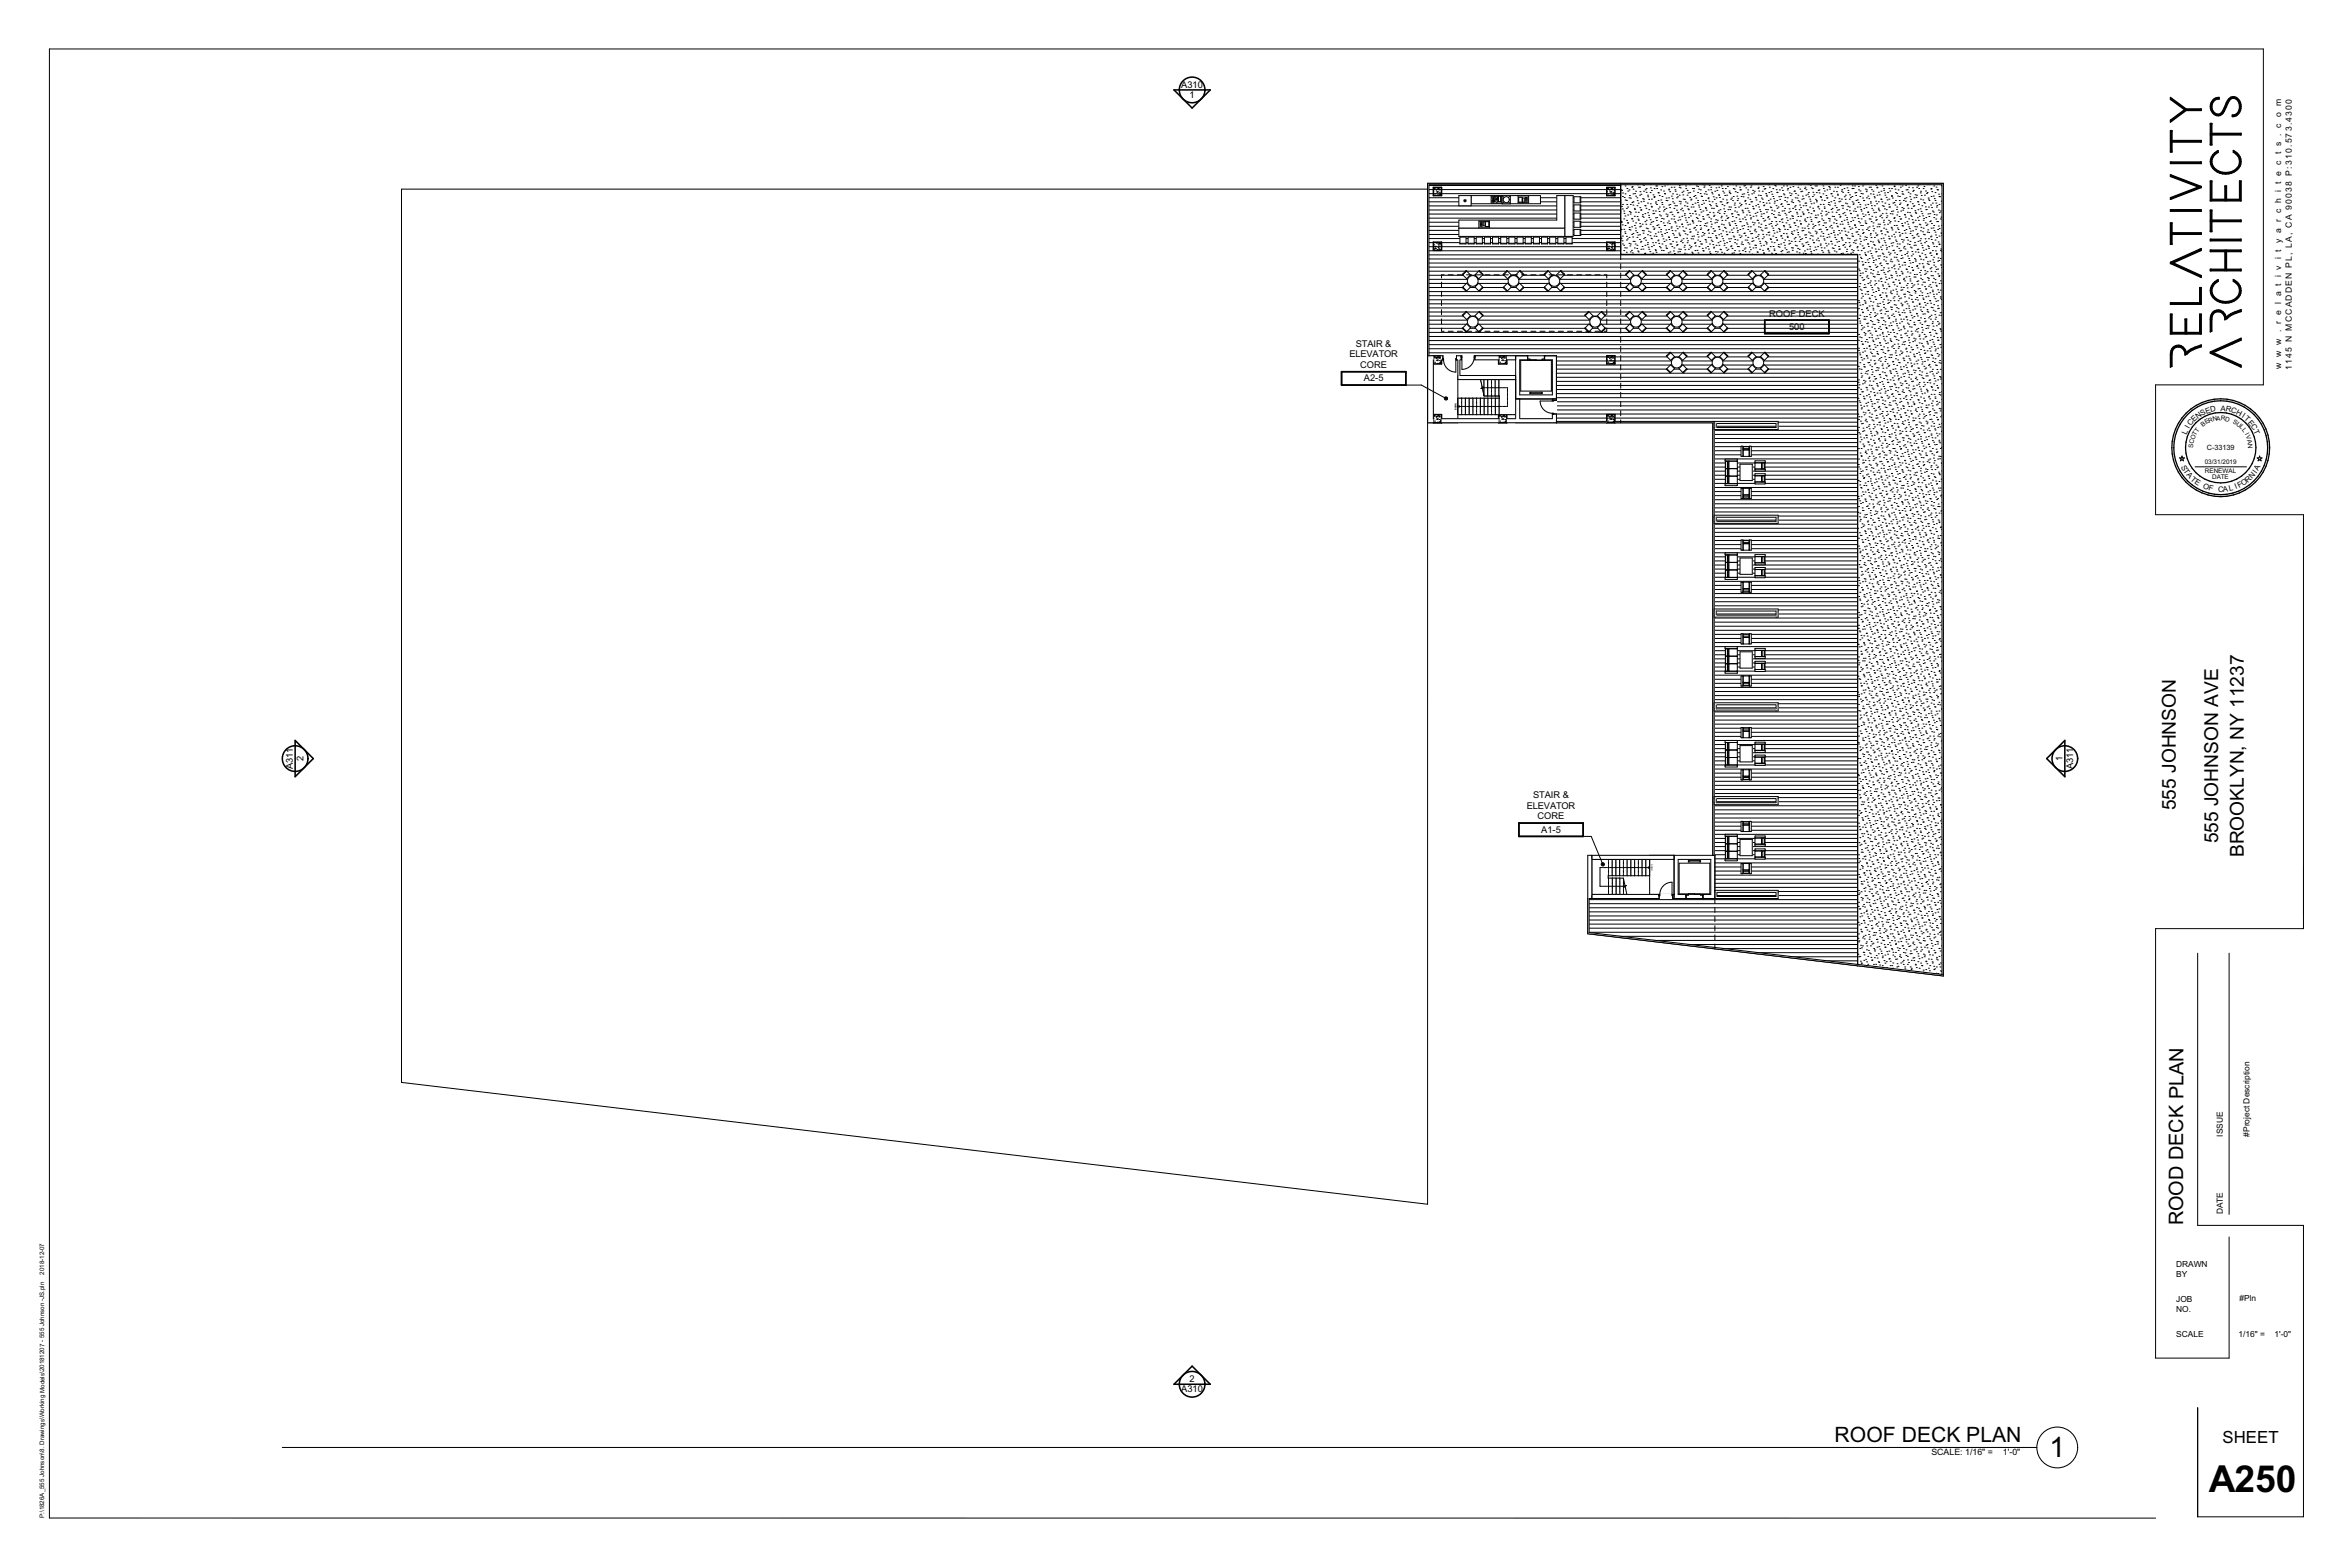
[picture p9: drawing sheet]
<svg xmlns="http://www.w3.org/2000/svg" width="914mm" height="610mm" viewBox="0 0 914 610" stroke-linecap="round" stroke-linejoin="round" font-family="sans-serif">
<defs><g id="words">
<text font-size="14.5" x="859.4" y="580.6">A250</text>
<text font-size="11" x="797.5" y="566.6">1</text>
<text font-size="8.2" x="713.9" y="561">ROOF DECK PLAN</text>
<text font-size="7.7" x="849.5" y="476.7" transform="rotate(-90 849.5 476.7)">ROOD DECK PLAN</text>
<g font-size="7.5">
<text x="846.7" y="315.2" transform="rotate(-90 846.7 315.2)">555 JOHNSON</text>
<text x="863.1" y="328.1" transform="rotate(-90 863.1 328.1)">555 JOHNSON AVE</text>
<text x="873" y="333.5" transform="rotate(-90 873 333.5)">BROOKLYN, NY 11237</text>
</g>
<text font-size="6.5" x="864.8" y="561.3">SHEET</text>
<g font-size="3.6">
<text x="459.6" y="34.1">A310</text>
<text x="462.9" y="38.2">1</text>
<text x="688.4" y="123.1">ROOF DECK</text>
<text x="696.2" y="128.3">500</text>
<text x="527.6" y="134.9">STAIR &amp;</text>
<text x="525.1" y="139">ELEVATOR</text>
<text x="529.3" y="143.2">CORE</text>
<text x="530.7" y="148.4">A2-5</text>
<text x="114" y="299.2" transform="rotate(-90 114 299.2)">A311</text>
<text x="118" y="296.1" transform="rotate(-90 118 296.1)">2</text>
<text x="802.6" y="296.1" transform="rotate(-90 802.6 296.1)">1</text>
<text x="806.6" y="299.2" transform="rotate(-90 806.6 299.2)">A311</text>
<text x="596.6" y="310.4">STAIR &amp;</text>
<text x="594.1" y="314.6">ELEVATOR</text>
<text x="598.3" y="318.8">CORE</text>
<text x="599.7" y="324">A1-5</text>
<text x="462.9" y="537.7">2</text>
<text x="459.6" y="541.7">A310</text>
</g>
<g font-size="3.4">
<text x="887.6" y="41.3" transform="rotate(-90 887.6 41.3)">m</text>
<text x="887.6" y="45.5" transform="rotate(-90 887.6 45.5)">o</text>
<text x="887.6" y="60.1" transform="rotate(-90 887.6 60.1)">t s . c</text>
<text x="887.6" y="74.7" transform="rotate(-90 887.6 74.7)">i t e c</text>
<text x="887.6" y="78.9" transform="rotate(-90 887.6 78.9)">h</text>
<text x="887.6" y="129.3" transform="rotate(-90 887.6 129.3)">. r e l a t i v i t y a r c</text>
<text x="887.6" y="143.6" transform="rotate(-90 887.6 143.6)">w</text>
<text x="887.6" y="138.8" transform="rotate(-90 887.6 138.8)">w w</text>
<text x="891.7" y="143.9" transform="rotate(-90 891.7 143.9)">1145 N MCCADDEN PL, LA, CA 90038 P: 310.573.4300</text>
<text x="751.5" y="566.2">SCALE: 1/16&quot; =</text>
<text x="779.3" y="566.2">1'-0&quot;</text>
</g>
<g font-size="3.3">
<text x="865" y="442.2" transform="rotate(-90 865 442.2)">ISSUE</text>
<text x="875.3" y="442.2" transform="rotate(-90 875.3 442.2)">#Project Description</text>
<text x="865" y="472.3" transform="rotate(-90 865 472.3)">DATE</text>
<text x="846.8" y="493">DRAWN</text>
<text x="846.8" y="496.7">BY</text>
<text x="846.8" y="506.4">JOB</text>
<text x="871.4" y="506.2">#Pln</text>
<text x="846.8" y="510.2">NO.</text>
<text x="846.8" y="520.2">SCALE</text>
<text x="871.1" y="519.9">1/16&quot; =</text>
<text x="885" y="519.9">1'-0&quot;</text>
</g>
<g font-size="3">
<text x="856.8" y="161.9" transform="rotate(-28 856.8 161.9)">S</text>
<text x="858.5" y="161" transform="rotate(-20 858.5 161)">E</text>
<text x="860.3" y="160.4" transform="rotate(-12 860.3 160.4)">D</text>
<text x="864" y="159.8" transform="rotate(4 864 159.8)">A</text>
<text x="866" y="160" transform="rotate(11 866 160)">R</text>
<text x="867.9" y="160.4" transform="rotate(19 867.9 160.4)">C</text>
<text x="869.8" y="161" transform="rotate(28 869.8 161)">H</text>
<text x="851.8" y="166.8" transform="rotate(-60 851.8 166.8)">I</text>
<text x="852.4" y="165.9" transform="rotate(-50 852.4 165.9)">C</text>
<text x="853.8" y="164.3" transform="rotate(-44 853.8 164.3)">E</text>
<text x="855.1" y="163" transform="rotate(-35 855.1 163)">N</text>
<text x="872.1" y="162.3" transform="rotate(33 872.1 162.3)">I</text>
<text x="873.1" y="163" transform="rotate(42 873.1 163)">T</text>
<text x="874.6" y="164.4" transform="rotate(49 874.6 164.4)">E</text>
<text x="875.7" y="165.8" transform="rotate(57 875.7 165.8)">C</text>
<text x="876.8" y="167.5" transform="rotate(65 876.8 167.5)">T</text>
<text x="850.7" y="169" transform="rotate(-66 850.7 169)">L</text>
<text x="848.5" y="181.6" transform="rotate(62 848.5 181.6)">S</text>
<text x="849.5" y="183.4" transform="rotate(55 849.5 183.4)">T</text>
<text x="850.6" y="184.9" transform="rotate(48 850.6 184.9)">A</text>
<text x="878.1" y="184.4" transform="rotate(-53 878.1 184.4)">I</text>
<text x="878.7" y="183.4" transform="rotate(-61 878.7 183.4)">A</text>
<text x="852.1" y="186.6" transform="rotate(42 852.1 186.6)">T</text>
<text x="853.7" y="188" transform="rotate(34 853.7 188)">E</text>
<text x="857.1" y="189.9" transform="rotate(21 857.1 189.9)">O</text>
<text x="859.3" y="190.7" transform="rotate(15 859.3 190.7)">F</text>
<text x="863.1" y="191.4">C</text>
<text x="865.1" y="191.4" transform="rotate(-7 865.1 191.4)">A</text>
<text x="867.5" y="191.1" transform="rotate(-13 867.5 191.1)">L</text>
<text x="870" y="190.4" transform="rotate(-21 870 190.4)">I</text>
<text x="871.3" y="189.9" transform="rotate(-28 871.3 189.9)">F</text>
<text x="872.9" y="189.1" transform="rotate(-34 872.9 189.1)">O</text>
<text x="874.6" y="187.9" transform="rotate(-41 874.6 187.9)">R</text>
<text x="876.3" y="186.5" transform="rotate(-47 876.3 186.5)">N</text>
</g>
<text font-size="2.8" x="858.7" y="175.2">C-33139</text>
<g font-size="2.5">
<text x="857.2" y="166.1" transform="rotate(-37 857.2 166.1)">B</text>
<text x="858.4" y="165.1" transform="rotate(-29 858.4 165.1)">E</text>
<text x="859.6" y="164.5" transform="rotate(-21 859.6 164.5)">R</text>
<text x="861.2" y="163.9" transform="rotate(-12 861.2 163.9)">N</text>
<text x="862.5" y="163.6" transform="rotate(-4 862.5 163.6)">A</text>
<text x="864.1" y="163.5" transform="rotate(4 864.1 163.5)">R</text>
<text x="865.7" y="163.6" transform="rotate(12 865.7 163.6)">D</text>
<text x="868.7" y="164.5" transform="rotate(28 868.7 164.5)">S</text>
<text x="870" y="165.2" transform="rotate(37 870 165.2)">U</text>
<text x="871.3" y="166.3" transform="rotate(46 871.3 166.3)">L</text>
<text x="872.3" y="167.4" transform="rotate(53 872.3 167.4)">L</text>
<text x="853.5" y="172.7" transform="rotate(-78 853.5 172.7)">C</text>
<text x="853.8" y="171.3" transform="rotate(-70 853.8 171.3)">O</text>
<text x="854.4" y="169.7" transform="rotate(-61 854.4 169.7)">T</text>
<text x="855.1" y="168.4" transform="rotate(-54 855.1 168.4)">T</text>
<text x="873.4" y="169" transform="rotate(62 873.4 169)">I</text>
<text x="873.9" y="169.8" transform="rotate(69 873.9 169.8)">V</text>
<text x="874.4" y="171.1" transform="rotate(78 874.4 171.1)">A</text>
<text x="874.7" y="172.8" transform="rotate(86 874.7 172.8)">N</text>
<text x="853.4" y="174.2" transform="rotate(-87 853.4 174.2)">S</text>
<text x="857.9" y="180.4">03/31/2019</text>
<text x="857.9" y="183.9">RENEWAL</text>
<text x="860.8" y="186.2">DATE</text>
</g>
<g font-size="2.4">
<text x="17.2" y="495.9" transform="rotate(-90 17.2 495.9)">2018-12-07</text>
<text x="17.2" y="590.6" transform="rotate(-90 17.2 590.6)">P:\1826A_555 Johnson\8. Drawings\Working Models\20181207 - 555 Johnson -JS.pln</text>
</g>
<g font-size=".8">
<text x="566.7" y="159.4" transform="rotate(-90 566.7 159.4)">DOWN</text>
<text x="642.4" y="336.2" transform="rotate(90 642.4 336.2)">DOWN</text>
</g>
</g></defs>
<g fill="none" stroke="#000" stroke-width=".5">
<path d="M844.5 37.9l6.1 4.5h5.9v.6h-5.9l-6.1 4.5v-.8l5.5-4-5.5-4zM861 39l1.6-1 .9-.1v.6a2.97 2.97 0 0 0-2.9 2.8 2.97 2.97 0 0 0 2.6 3.1 3.2 3.2 0 0 0 2.2-2.4 5.4 5.4 0 0 1 3.5-4.4 3.9 3.9 0 0 1 3.1 4 3.9 3.9 0 0 1-3.4 3.8v-.7a3.4 3.4 0 0 0 2.9-2.9 3.4 3.4 0 0 0-2.1-3.5 2.05 2.05 0 0 0-2.4 1.7 8.4 8.4 0 0 1-3.1 4.9 3.5 3.5 0 0 1-3.6-1.9 3.5 3.5 0 0 1 .7-4zM844.5 50.8h.7v3.9h11.3v.6h-11.3v3.9h-.7zM860 48h.7v3.9h11.3v.6h-11.3v3.9h-.7zM861.8 59.4l1.3-.8v.7a3.9 3.9 0 0 0-2.4 4.1 3.9 3.9 0 0 0 3.3 3.4 5.3 5.3 0 0 0 7.4-3.9 4.2 4.2 0 0 0-2.4-3.7v-.7a4.6 4.6 0 0 1 3 4.7 4.6 4.6 0 0 1-3.7 4.2 6 6 0 0 1-8.3-4.5 4.6 4.6 0 0 1 1.8-3.5zM861.8 59.4h.1M844.5 63h12v.6h-12zM844.5 68l12 4.5v.5l-12 4.6v-.7l10.8-4.1-10.8-4.2zM860 70.4h.7v7.1h5v-5.2h.6v5.2h5.1v-7.1h.6v7.8h-12zM844.5 81.6h12v.6h-12zM844.5 86.7h.7v3.9h11.3v.6h-11.3v3.9h-.7zM860 81.7h.7v3.9h11.3v.6h-11.3v3.9h-.7z"/>
<path d="M860 93.1h12v.6h-12zM860 97.3h12v.6h-5.7v6.8h5.7v.7h-12v-.7h5.7v-6.8h-5.7zM844.5 102.1l12-5.4-.2 .8-10.6 4.8 10.8 4.9v.8l-12-5.5zM844.5 117.8h11.4v-5.9h.6v6.5h-12zM861.8 109.6l1.3-.8v.7a3.9 3.9 0 0 0-2.4 4.1 3.9 3.9 0 0 0 3.3 3.4 5.4 5.4 0 0 0 7.4-3.9 4.2 4.2 0 0 0-2.4-3.7v-.7a4.6 4.6 0 0 1 3 4.7 4.6 4.6 0 0 1-3.7 4.2 6 6 0 0 1-8.3-4.5 4.6 4.6 0 0 1 1.8-3.5zM861.8 109.6h.1M844.5 122.2h.7v7.1h5v-5.2h.6v5.2h5.1v-7.1h.6v7.7h-12zM845.5 135.2a3.1 3.1 0 0 1 3.2-.7 3.1 3.1 0 0 1 2.1 2.6 11.1 11.1 0 0 1 5.7-2.9v.7l-1.9 .7a7 7 0 0 0-3.5 2.1l-.9 .4a2.58 2.58 0 0 0-2.4-3.1 2.58 2.58 0 0 0-2.7 3v4.5l-.6 .3v-4.8a3.9 3.9 0 0 1 1-2.8zM860 137l12-5.4-.2 .8-10.6 4.8 10.8 4.9v.7l-12-5.4zM861 121.4a3.1 3.1 0 0 1 3.2-.6 3.1 3.1 0 0 1 2.1 2.6 11.1 11.1 0 0 1 5.7-2.9v.7l-1.9 .6a7 7 0 0 0-3.4 2.1l-1 .5a2.58 2.58 0 0 0-2.4-3.1 2.58 2.58 0 0 0-2.7 3v4.5l-.6 .3v-4.8a3.9 3.9 0 0 1 1-2.9z"/>
<circle cx="864.1" cy="174.2" r="13.7"/>
<circle cx="864.1" cy="174.2" r="19"/>
<circle cx="864.1" cy="174.2" r="18.3"/>
</g>
<path d="M848.1 178.1h.7l.2-.7 .3 .7h.7l-.6 .5 .2 .7-.6-.4-.6 .4 .3-.7zM878.3 178.1h.7l.2-.7 .2 .7h.8l-.6 .5 .2 .7-.6-.4-.6 .4 .3-.7zM854.1 181.6h20M855.1 370.8v105.9h41.2v113.4h-41.2v-42.5M867.4 370.8v101.6M867.4 481.2v47.1h-28.6v-167h57.5v-161.1h-57.5v-50.5h41.9v-130.6h-861.5v571.4l819.5 .1" fill="none" stroke="#000" stroke-width=".39"/>
<g fill="#000">
<path d="M844.5 37.9l6.1 4.5h5.9v.6h-5.9l-6.1 4.5v-.8l5.5-4-5.5-4z" fill-rule="evenodd"/>
<path d="M844.5 50.8h.7v3.9h11.3v.6h-11.3v3.9h-.7z" fill-rule="evenodd"/>
<path d="M861.1 38.8l1.1-.7 1.3-.2v.6l-1.1 .2-.9 .6-.8 1.5 .3 2.1 1.3 1.4 1.1 .1 .9-.5 2.5-5 .9-.9 1-.4 1.6 .4 1.2 1.4 .5 1.8-.3 2-1.3 1.7-1.8 .5v-.7l1.2-.1 .9-.9 .7-2.1-.2-1.4-.6-1.1-.8-.7-1.1-.2-1.4 1.1-2.5 5-1.2 .7-1.5-.2-1.3-1-.7-1.7 .1-1.8z" fill-rule="evenodd"/>
<path d="M860 48h.7v3.9h11.3v.6h-11.3v3.9h-.7z" fill-rule="evenodd"/>
<path d="M844.5 63h12v.6h-12z" fill-rule="evenodd"/>
<path d="M844.5 68l12 4.5v.5l-12 4.6v-.7l10.8-4.1-10.8-4.2z" fill-rule="evenodd"/>
<path d="M861.4 59.8l1.7-1.2v.7l-1.9 1.8-.5 1.8 .7 2.1 1.9 1.5 2 .6 2.3-.1 1.8-.8 1.4-1.3 .6-1.4-.1-1.7-.8-1.4-1.5-1.2v-.7l1.6 1.1 1.1 1.5 .3 1.7-.3 1.8-1.4 1.7-2.2 1.2-2.6 .2-2.3-.6-2.1-1.5-1-1.8 .1-2.1z" fill-rule="evenodd"/>
<path d="M860 70.4h.7v7.1h5v-5.2h.6v5.2h5.1v-7.1h.6v7.8h-12z" fill-rule="evenodd"/>
<path d="M844.5 81.6h12v.6h-12z" fill-rule="evenodd"/>
<path d="M844.5 86.7h.7v3.9h11.3v.6h-11.3v3.9h-.7z" fill-rule="evenodd"/>
<path d="M860 81.7h.7v3.9h11.3v.6h-11.3v3.9h-.7z" fill-rule="evenodd"/>
<path d="M860 93.1h12v.6h-12z" fill-rule="evenodd"/>
<path d="M844.5 117.8h11.4v-5.9h.6v6.5h-12z" fill-rule="evenodd"/>
<path d="M844.5 102.1l12-5.4-.2 .8-10.6 4.8 10.8 4.9v.8l-12-5.5z" fill-rule="evenodd"/>
<path d="M860 97.3h12v.6h-5.7v6.8h5.7v.7h-12v-.7h5.7v-6.8h-5.7z" fill-rule="evenodd"/>
<path d="M861.4 110l1.7-1.2v.7l-1.9 1.8-.5 1.8 .7 2.1 1.9 1.5 2 .6 2.3-.1 1.8-.8 1.4-1.3 .6-1.4-.1-1.7-.8-1.4-1.5-1.2v-.7l1.6 1.1 1.1 1.5 .3 1.7-.3 1.8-1.4 1.7-2.2 1.2-2.6 .2-2.3-.6-2.1-1.5-1-1.8 .1-2.1z" fill-rule="evenodd"/>
<path d="M845.5 135.2l1.3-.8h1.6l1.3 .8 .9 1.4a.32 .32 0 0 0 .2 .5 .32 .32 0 0 0 .4-.4l1.8-1.2 3.5-1.3v.7l-3.5 1.4-2.8 1.8-.3-1.6-1-1.1-1.4-.4-1.4 .4-.9 1.5-.1 5.6-.6 .3 .1-5.6z" fill-rule="evenodd"/>
<path d="M844.5 122.2h.7v7.1h5v-5.2h.6v5.2h5.1v-7.1h.6v7.7h-12z" fill-rule="evenodd"/>
<path d="M861 121.5l1.2-.8h1.6l1.4 .8 .9 1.3a.33 .33 0 0 0 .2 .5 .33 .33 0 0 0 .4-.3l1.9-1.3 3.4-1.2v.7l-3.6 1.4-2.7 1.8-.3-1.6-1-1.2-1.4-.3-1.4 .4-.8 1.5-.2 5.6-.6 .3 .1-5.5z" fill-rule="evenodd"/>
<path d="M861 121.5l1.2-.8h1.7l1.4 .8 .8 1.4a.32 .32 0 0 0 .2 .5 .32 .32 0 0 0 .4-.4l2-1.3 3.3-1.2v.7l-3.5 1.3-2.8 1.9-.3-1.6-1-1.2-1.3-.3-1.5 .4-.8 1.5-.2 5.6-.6 .3 .1-5.5z" fill-rule="evenodd"/>
<path d="M860 137l12-5.4-.2 .8-10.6 4.8 10.8 4.9v.7l-12-5.4z" fill-rule="evenodd"/>
</g>
<!-- layer: A-STRC-CLMN -->
<path d="M583.1 138.4h3.2v3.2h-3.2z" fill-rule="evenodd" fill="#fff"/>
<g fill="none" stroke="#000" stroke-width=".39">
<path d="M583.1 140v.1M583.4 138.8h.1M583.4 138.9h.1M583.5 139h.1M584.3 139.2l.1 .2zM584.6 139.2h.1M584.6 139h.1M585 138.7l.2 .1zM585.1 138.7h.1M585.3 139.3h.1M585.4 139.1h.1M586.2 139.4h.1"/>
<path d="M583.6 140.9h.1M584.2 140.1h.1M584.6 140.3h.1M584.7 140h.1M584.7 141.4h.1M585.1 141.4h.1M585.5 140.3h.1M585.5 141.3h.1M585.8 141l.2 .1zM586.1 140.7l.2 .2-.3 .1zM586.1 141.6h.2M586.3 140.4h.1"/>
<path d="M586.3 140.5h.1"/>
</g>
<path d="M583.1 138.4h3.2v3.2h-3.2z" fill="none" stroke="#000" stroke-width=".6"/>
<path d="M583.1 161.3h3.2v3.2h-3.2z" fill-rule="evenodd" fill="#fff"/>
<g fill="none" stroke="#000" stroke-width=".39">
<path d="M583.1 162.9v.1M583.4 161.7h.1M583.4 161.8h.1M583.5 161.9h.1M583.6 163.8h.1M584.2 163h.1M584.3 162.1l.1 .1zM584.6 162.1h.1M584.6 161.9h.1M584.6 163.2h.1M584.7 162.9h.1M584.7 164.3h.1"/>
<path d="M585 161.6h.2zM585.1 161.6h.1M585.1 164.3h.1M585.3 162.2h.1M585.4 162h.1M585.5 163.2h.1M585.5 164.1h.1M585.8 163.9l.2 .1zM586.1 163.6l.2 .2-.3 .1zM586.1 164.5h.2M586.2 162.3h.1M586.3 163.3h.1"/>
<path d="M586.3 163.4h.1"/>
</g>
<path d="M583.1 161.3h3.2v3.2h-3.2z" fill="none" stroke="#000" stroke-width=".6"/>
<path d="M557.7 72.9h3.2v3.2h-3.2z" fill-rule="evenodd" fill="#fff"/>
<g fill="none" stroke="#000" stroke-width=".39">
<path d="M557.7 74.5v.2M558 73.4h.1M558.1 73.5h.1M558.2 75.4h.1M558.8 74.7h.1M558.9 73.7l.1 .2zM559.2 73.7h.1M559.2 73.5h.1M559.2 74.8h.1M559.3 74.5h.1M559.3 75.9h.1M559.6 73.2l.2 .1z"/>
<path d="M559.7 73.2h.1M559.7 75.9h.1M559.9 73.8h.1M560 73.7h.1M560.1 74.8h.1M560.1 75.8h.1M560.4 75.5l.2 .1zM560.7 75.2l.2 .2-.3 .1zM560.7 76.1h.2M560.8 73.9h.1M560.9 74.9h.1M560.9 75h.1"/>
</g>
<path d="M557.7 72.9h3.2v3.2h-3.2z" fill="none" stroke="#000" stroke-width=".6"/>
<path d="M557.7 138.4h3.2v3.2h-3.2z" fill-rule="evenodd" fill="#fff"/>
<g fill="none" stroke="#000" stroke-width=".39">
<path d="M557.7 140v.1M558 138.8h.1M558 138.9h.1M558.1 139h.1M558.9 139.2l.1 .2zM559.2 139.2h.1M559.2 139h.1M559.6 138.7l.2 .1zM559.7 138.7h.1M559.9 139.3h.1M560 139.1h.1M560.8 139.4h.1"/>
<path d="M558.2 140.9h.1M558.8 140.1h.1M559.2 140.3h.1M559.3 140h.1M559.3 141.4h.1M559.7 141.4h.1M560.1 140.3h.1M560.1 141.3h.1M560.4 141l.2 .1zM560.7 140.7l.2 .2-.3 .1zM560.7 141.6h.2M560.9 140.4h.1"/>
<path d="M560.9 140.5h.1"/>
</g>
<path d="M557.7 138.4h3.2v3.2h-3.2z" fill="none" stroke="#000" stroke-width=".6"/>
<path d="M557.7 161.3h3.2v3.2h-3.2z" fill-rule="evenodd" fill="#fff"/>
<g fill="none" stroke="#000" stroke-width=".39">
<path d="M557.7 162.9v.1M558 161.7h.1M558 161.8h.1M558.1 161.9h.1M558.2 163.8h.1M558.8 163h.1M558.9 162.1l.1 .1zM559.2 162.1h.1M559.2 161.9h.1M559.2 163.2h.1M559.3 162.9h.1M559.3 164.3h.1"/>
<path d="M559.6 161.6h.2zM559.7 161.6h.1M559.7 164.3h.1M559.9 162.2h.1M560 162h.1M560.1 163.2h.1M560.1 164.1h.1M560.4 163.9l.2 .1zM560.7 163.6l.2 .2-.3 .1zM560.7 164.5h.2M560.8 162.3h.1M560.9 163.3h.1"/>
<path d="M560.9 163.4h.1"/>
</g>
<path d="M557.7 161.3h3.2v3.2h-3.2z" fill="none" stroke="#000" stroke-width=".6"/>
<path d="M557.7 94.2h3.2v3.2h-3.2z" fill-rule="evenodd" fill="#fff"/>
<g fill="none" stroke="#000" stroke-width=".39">
<path d="M557.7 94.2v.2M557.8 96.7l.1-.2zM557.8 95.2h.1M557.9 96.9h.1M558.1 95.8h.1M558.2 95.9h.1M558.5 96.5v.2zM558.6 96.6h.1M558.6 95.8h.1M558.8 94.6h.1M559.2 97.1h.1M559.4 94.6h.1"/>
<path d="M559.5 96.3h.1M559.6 95.2h.1M559.7 95.8h.1M559.7 96.6h.1M559.8 95.8h.1M560 94.8l.2-.1zM560.2 97.1l.2-.1zM560.5 94.9l.3-.3v.3zM560.7 95.7h.1M560.9 97h.1M560.9 95.7v.2M560.9 95.7h.1"/>
</g>
<path d="M557.7 94.2h3.2v3.2h-3.2z" fill="none" stroke="#000" stroke-width=".6"/>
<path d="M625.2 72.9h3.2v3.2h-3.2z" fill-rule="evenodd" fill="#fff"/>
<g fill="none" stroke="#000" stroke-width=".39">
<path d="M625.2 74.5v.2M625.4 73.3h.1M625.5 73.4h.1M625.5 73.5h.1M625.7 75.4h.1M626.3 74.7h.1M626.4 73.7l.1 .2zM626.7 73.7h.1M626.7 73.5h.1M626.7 74.8h.1M626.7 74.5h.1M626.7 75.9h.1"/>
<path d="M627 73.2l.3 .1zM627.1 73.2h.1M627.2 75.9h.1M627.4 73.8h.1M627.5 73.7h.1M627.5 74.8h.1M627.5 75.8h.1M627.8 75.5l.3 .1zM628.1 75.2l.3 .2-.3 .1zM628.2 76.1h.2M628.3 73.9h.1M628.3 74.9h.1"/>
<path d="M628.3 75h.1"/>
</g>
<path d="M625.2 72.9h3.2v3.2h-3.2z" fill="none" stroke="#000" stroke-width=".6"/>
<path d="M625.2 138.4h3.2v3.2h-3.2z" fill-rule="evenodd" fill="#fff"/>
<g fill="none" stroke="#000" stroke-width=".39">
<path d="M625.2 140v.1M625.4 138.8h.1M625.5 138.9h.1M625.5 139h.1M626.4 139.2l.1 .2zM626.7 139.2h.1M626.7 139h.1M627 138.7l.3 .1zM627.1 138.7h.1M627.4 139.3h.1M627.5 139.1h.1M628.3 139.4h.1"/>
<path d="M625.7 140.9h.1M626.3 140.1h.1M626.7 140.3h.1M626.7 140h.1M626.7 141.4h.1M627.2 141.4h.1M627.5 140.3h.1M627.5 141.3h.1M627.8 141l.3 .1zM628.1 140.7l.3 .2-.3 .1zM628.2 141.6h.2M628.3 140.4h.1"/>
<path d="M628.3 140.5h.1"/>
</g>
<path d="M625.2 138.4h3.2v3.2h-3.2z" fill="none" stroke="#000" stroke-width=".6"/>
<path d="M625.2 161.3h3.2v3.2h-3.2z" fill-rule="evenodd" fill="#fff"/>
<g fill="none" stroke="#000" stroke-width=".39">
<path d="M625.2 162.9v.1M625.4 161.7h.1M625.5 161.8h.1M625.5 161.9h.1M625.7 163.8h.1M626.3 163h.1M626.4 162.1l.1 .1zM626.7 162.1h.1M626.7 161.9h.1M626.7 163.2h.1M626.7 162.9h.1M626.7 164.3h.1"/>
<path d="M627 161.6h.3zM627.1 161.6h.1M627.2 164.3h.1M627.4 162.2h.1M627.5 162h.1M627.5 163.2h.1M627.5 164.1h.1M627.8 163.9l.3 .1zM628.1 163.6l.3 .2-.3 .1zM628.2 164.5h.2M628.3 162.3h.1M628.3 163.3h.1"/>
<path d="M628.3 163.4h.1"/>
</g>
<path d="M625.2 161.3h3.2v3.2h-3.2z" fill="none" stroke="#000" stroke-width=".6"/>
<path d="M625.2 94.2h3.2v3.2h-3.2z" fill-rule="evenodd" fill="#fff"/>
<g fill="none" stroke="#000" stroke-width=".39">
<path d="M625.2 94.2v.2M625.2 96.7l.2-.2zM625.3 95.2h.1M625.3 96.9h.1M625.6 95.8h.1M625.7 95.9h.1M626 96.5l-.1 .2zM626 96.6h.1M626.1 95.8h.1M626.3 94.6h.1M626.7 97.1h.1M626.9 94.6h.1"/>
<path d="M627 96.3h.1M627 95.2h.1M627.1 95.8h.1M627.2 96.6h.1M627.3 95.8h.1M627.4 94.8l.2-.1zM627.6 97.1l.2-.1zM628 94.9l.2-.3 .1 .3zM628.2 95.7h.1M628.3 97h.1M628.4 95.7v.2"/>
</g>
<path d="M625.2 94.2h3.2v3.2h-3.2z" fill="none" stroke="#000" stroke-width=".6"/>
<!-- layer: A-FLOR-STRS -->
<path d="M576.1 147.7h1.3v6.2l-.5-2.8h-.6l1-.5h-.6z" fill-rule="evenodd" fill="#fff"/>
<g fill="none" stroke="#000" stroke-width=".4">
<path d="M576.1 147.7h.3M576.6 147.7h.3M577.1 147.7l.3 .2M577.4 148.1v.3M577.4 148.6v.3M577.4 149.1v.3M577.4 149.6v.3M577.4 150.1v.3M577.4 150.6v.3M577.4 151.1v.3M577.4 151.6v.3M577.4 152.1v.4"/>
<path d="M577.4 152.6v.4M577.4 153.1v.4M577.4 153.7v.2"/>
</g>
<path d="M577.4 147.7h1.5v6.3h-1.4z" fill-rule="evenodd" fill="#fff"/>
<g fill="none" stroke="#000" stroke-width=".4">
<path d="M577.4 148.1v.3M577.4 148.6v.3M577.4 149.1v.3M577.4 149.6v.3M577.4 150.1v.3M577.4 150.6v.3M577.4 151.1v.3M577.4 151.6v.3M577.4 152.1v.4M577.4 152.6v.4M577.4 153.1v.4M577.4 153.7v.2"/>
<path d="M577.5 154h.1M577.6 147.7l-.2 .2M577.8 147.7h.3M577.8 154h.3M578.3 147.7h.3M578.3 154h.3M578.8 147.7l.1 .3M578.9 153.7l-.1 .3M578.9 148.1v.4M578.9 148.6v.4M578.9 149.2v.3M578.9 149.7v.3"/>
<path d="M578.9 150.2v.3M578.9 150.7v.3M578.9 151.2v.3M578.9 151.7v.3M578.9 152.2v.3M578.9 152.7v.3M578.9 153.2v.3"/>
</g>
<path d="M578.9 147.7h1.5v6.3h-1.5z" fill-rule="evenodd" fill="#fff"/>
<g fill="none" stroke="#000" stroke-width=".4">
<path d="M578.9 148.1v.4M578.9 148.6v.4M578.9 149.2v.3M578.9 149.7v.3M578.9 150.2v.3M578.9 150.7v.3M578.9 151.2v.3M578.9 151.7v.3M578.9 152.2v.3M578.9 152.7v.3M578.9 153.2v.3M578.9 153.7l.1 .3"/>
<path d="M579 147.7l-.1 .3M579.2 154h.3M579.2 147.7h.3M579.7 154h.3M579.7 147.7h.3M580.2 147.7l.2 .3M580.4 153.7l-.2 .3M580.4 148.1v.4M580.4 148.6v.4M580.4 149.2v.3M580.4 149.7v.3M580.4 150.2v.3"/>
<path d="M580.4 150.7v.3M580.4 151.2v.3M580.4 151.7v.3M580.4 152.2v.3M580.4 152.7v.3M580.4 153.2v.3"/>
</g>
<path d="M580.4 147.7h1.4v6.3h-1.4z" fill-rule="evenodd" fill="#fff"/>
<g fill="none" stroke="#000" stroke-width=".4">
<path d="M580.4 148.1v.4M580.4 148.6v.4M580.4 149.2v.3M580.4 149.7v.3M580.4 150.2v.3M580.4 150.7v.3M580.4 151.2v.3M580.4 151.7v.3M580.4 152.2v.3M580.4 152.7v.3M580.4 153.2v.3M580.4 153.7l.1 .3"/>
<path d="M580.5 147.7l-.1 .3M580.7 154h.3M580.7 147.7h.3M581.2 154h.3M581.2 147.7h.3M581.7 147.7l.1 .3M581.8 153.7l-.1 .3M581.8 148.1v.4M581.8 148.6v.4M581.8 149.2v.3M581.8 149.7v.3M581.8 150.2v.3"/>
<path d="M581.8 150.7v.3M581.8 151.2v.3M581.8 151.7v.3M581.8 152.2v.3M581.8 152.7v.3M581.8 153.2v.3"/>
</g>
<path d="M581.8 147.7h1.5v6.3h-1.5z" fill-rule="evenodd" fill="#fff"/>
<g fill="none" stroke="#000" stroke-width=".4">
<path d="M581.8 148.1v.4M581.8 148.6v.4M581.8 149.2v.3M581.8 149.7v.3M581.8 150.2v.3M581.8 150.7v.3M581.8 151.2v.3M581.8 151.7v.3M581.8 152.2v.3M581.8 152.7v.3M581.8 153.2v.3M581.8 153.7l.1 .3"/>
<path d="M581.9 147.7l-.1 .3M582.1 154h.3M582.1 147.7h.3M582.6 154h.4M582.6 147.7h.4M583.1 147.7l.2 .3M583.3 153.7l-.2 .3M583.3 148.1v.4M583.3 148.6v.4M583.3 149.2v.3M583.3 149.7v.3M583.3 150.2v.3"/>
<path d="M583.3 150.7v.3M583.3 151.2v.3M583.3 151.7v.3M583.3 152.2v.3M583.3 152.7v.3M583.3 153.2v.3"/>
</g>
<path d="M583.3 147.7h6.4v13.6h-6.4z" fill-rule="evenodd" fill="#fff"/>
<g fill="none" stroke="#000" stroke-width=".4">
<path d="M583.3 148.1v.4M583.3 148.6v.4M583.3 149.2v.3M583.3 149.7v.3M583.3 150.2v.3M583.3 150.7v.3M583.3 151.2v.3M583.3 151.7v.3M583.3 152.2v.3M583.3 152.7v.3M583.3 153.2v.3M583.3 153.7l.1 .4"/>
<path d="M583.3 155.4v.3M583.3 155.9v.3M583.3 156.4v.4M583.3 156.9v.4M583.3 157.5v.3M583.3 158v.3M583.3 158.5v.3M583.3 159v.3M583.3 159.5v.3M583.3 160v.3M583.4 147.7l-.1 .3M583.4 154.8l-.1 .4"/>
<path d="M583.4 154.3v.3M583.6 147.7h.3M584.1 147.7h.3M584.6 147.7h.3M585.1 147.7h.3M585.6 147.7h.3M586.1 147.7h.3M586.6 147.7h.3M587.1 147.7h.3M587.6 147.7h.3M588.1 147.7h.3M588.6 147.7h.4"/>
<path d="M589.1 147.7h.4M589.7 147.7v.1M589.7 148v.3M589.7 148.5v.3M589.7 149v.3M589.7 149.5v.3M589.7 150v.3M589.7 150.5v.3M589.7 151v.3M589.7 151.5v.3M589.7 152v.4M589.7 152.5v.4"/>
<path d="M589.7 153v.4M589.7 153.6v.3M589.7 154.1v.3M589.7 154.6v.3M589.7 155.1v.3M589.7 155.6v.3M589.7 156.1v.3M589.7 156.6v.3M589.7 157.1v.3M589.7 157.6v.3M589.7 158.1v.3M589.7 158.6v.4"/>
<path d="M589.7 159.1v.4M589.7 159.7v.3M583.3 160.5v.3M583.3 161l.1 .3M583.6 161.3h.3M584.1 161.3h.3M584.6 161.3h.3M585.1 161.3h.3M585.6 161.3h.3M586.1 161.3h.3M586.6 161.3h.3M587.1 161.3h.3"/>
<path d="M587.6 161.3h.3M588.1 161.3h.3M588.6 161.3h.4M589.1 161.3h.4M589.7 161.2v.1M589.7 160.2v.3M589.7 160.7v.3"/>
</g>
<path d="M581.8 154.9h1.5v6.4h-1.5z" fill-rule="evenodd" fill="#fff"/>
<g fill="none" stroke="#000" stroke-width=".4">
<path d="M581.8 155.4v.3M581.8 155.9v.3M581.8 156.4v.4M581.8 156.9v.4M581.8 157.5v.3M581.8 158v.3M581.8 158.5v.3M581.8 159v.3M581.8 159.5v.3M581.8 160v.3M581.9 154.9l-.1 .3M582.1 154.9h.3"/>
<path d="M582.6 154.9h.4M583.1 154.9l.2 .3M583.3 155.4v.3M583.3 155.9v.3M583.3 156.4v.4M583.3 156.9v.4M583.3 157.5v.3M583.3 158v.3M583.3 158.5v.3M583.3 159v.3M583.3 159.5v.3M583.3 160v.3"/>
<path d="M581.8 160.5v.3M581.8 161l.1 .3M582.1 161.3h.3M582.6 161.3h.4M583.3 160.5v.3M583.3 161l-.2 .3"/>
</g>
<path d="M580.4 154.9h1.4v6.4h-1.4z" fill-rule="evenodd" fill="#fff"/>
<g fill="none" stroke="#000" stroke-width=".4">
<path d="M580.4 155.4v.3M580.4 155.9v.3M580.4 156.4v.4M580.4 156.9v.4M580.4 157.5v.3M580.4 158v.3M580.4 158.5v.3M580.4 159v.3M580.4 159.5v.3M580.4 160v.3M580.5 154.9l-.1 .3M580.7 154.9h.3"/>
<path d="M581.2 154.9h.3M581.7 154.9l.1 .3M581.8 155.4v.3M581.8 155.9v.3M581.8 156.4v.4M581.8 156.9v.4M581.8 157.5v.3M581.8 158v.3M581.8 158.5v.3M581.8 159v.3M581.8 159.5v.3M581.8 160v.3"/>
<path d="M580.4 160.5v.3M580.4 161l.1 .3M580.7 161.3h.3M581.2 161.3h.3M581.8 160.5v.3M581.8 161l-.1 .3"/>
</g>
<path d="M578.9 154.9h1.5v6.4h-1.5z" fill-rule="evenodd" fill="#fff"/>
<g fill="none" stroke="#000" stroke-width=".4">
<path d="M578.9 155.4v.3M578.9 155.9v.3M578.9 156.4v.4M578.9 156.9v.4M578.9 157.5v.3M578.9 158v.3M578.9 158.5v.3M578.9 159v.3M578.9 159.5v.3M578.9 160v.3M579 154.9l-.1 .3M579.2 154.9h.3"/>
<path d="M579.7 154.9h.3M580.2 154.9l.2 .3M580.4 155.4v.3M580.4 155.9v.3M580.4 156.4v.4M580.4 156.9v.4M580.4 157.5v.3M580.4 158v.3M580.4 158.5v.3M580.4 159v.3M580.4 159.5v.3M580.4 160v.3"/>
<path d="M578.9 160.5v.3M578.9 161l.1 .3M579.2 161.3h.3M579.7 161.3h.3M580.4 160.5v.3M580.4 161l-.2 .3"/>
</g>
<path d="M577.4 154.9h1.5v6.4h-1.5z" fill-rule="evenodd" fill="#fff"/>
<g fill="none" stroke="#000" stroke-width=".4">
<path d="M577.4 155.4v.3M577.4 155.9v.3M577.4 156.4v.4M577.4 156.9v.4M577.4 157.5v.3M577.4 158v.3M577.4 158.5v.3M577.4 159v.3M577.4 159.5v.3M577.4 160v.3M577.6 154.9l-.2 .3M577.8 154.9h.3"/>
<path d="M578.3 154.9h.3M578.8 154.9l.1 .3M578.9 155.4v.3M578.9 155.9v.3M578.9 156.4v.4M578.9 156.9v.4M578.9 157.5v.3M578.9 158v.3M578.9 158.5v.3M578.9 159v.3M578.9 159.5v.3M578.9 160v.3"/>
<path d="M577.4 160.5v.3M577.4 161l.2 .3M577.8 161.3h.3M578.3 161.3h.3M578.9 160.5v.3M578.9 161l-.1 .3"/>
</g>
<path d="M576 154.9h1.4v6.4h-1.4z" fill-rule="evenodd" fill="#fff"/>
<g fill="none" stroke="#000" stroke-width=".4">
<path d="M576 155.4v.3M576 155.9v.3M576 156.4v.4M576 156.9v.4M576 157.5v.3M576 158v.3M576 158.5v.3M576 159v.3M576 159.5v.3M576 160v.3M576.1 154.9l-.1 .3M576.3 154.9h.3"/>
<path d="M576.8 154.9h.3M577.3 154.9l.1 .3M577.4 155.4v.3M577.4 155.9v.3M577.4 156.4v.4M577.4 156.9v.4M577.4 157.5v.3M577.4 158v.3M577.4 158.5v.3M577.4 159v.3M577.4 159.5v.3M577.4 160v.3"/>
<path d="M576 160.5v.3M576 161l.1 .3M576.3 161.3h.3M576.8 161.3h.3M577.4 160.5v.3M577.4 161l-.1 .3"/>
</g>
<path d="M574.5 154.9h1.5v6.4h-1.5z" fill-rule="evenodd" fill="#fff"/>
<g fill="none" stroke="#000" stroke-width=".4">
<path d="M574.5 155.4v.3M574.5 155.9v.3M574.5 156.4v.4M574.5 156.9v.4M574.5 157.5v.3M574.5 158v.3M574.5 158.5v.3M574.5 159v.3M574.5 159.5v.3M574.5 160v.3M574.7 154.9l-.2 .3M574.8 154.9h.4"/>
<path d="M575.4 154.9h.3M575.9 154.9l.1 .3M576 155.4v.3M576 155.9v.3M576 156.4v.4M576 156.9v.4M576 157.5v.3M576 158v.3M576 158.5v.3M576 159v.3M576 159.5v.3M576 160v.3"/>
<path d="M574.5 160.5v.3M574.5 161l.2 .3M574.8 161.3h.4M575.4 161.3h.3M576 160.5v.3M576 161l-.1 .3"/>
</g>
<path d="M573.1 154.9h1.4v6.4h-1.4z" fill-rule="evenodd" fill="#fff"/>
<g fill="none" stroke="#000" stroke-width=".4">
<path d="M573.1 155.4v.3M573.1 155.9v.3M573.1 156.4v.4M573.1 156.9v.4M573.1 157.4v.4M573.1 158v.3M573.1 158.5v.3M573.1 159v.3M573.1 159.5v.3M573.1 160v.3M573.2 154.9l-.1 .3M573.4 154.9h.3"/>
<path d="M573.9 154.9h.3M574.4 154.9l.1 .3M574.5 155.4v.3M574.5 155.9v.3M574.5 156.4v.4M574.5 156.9v.4M574.5 157.5v.3M574.5 158v.3M574.5 158.5v.3M574.5 159v.3M574.5 159.5v.3M574.5 160v.3"/>
<path d="M573.1 160.5v.3M573.1 161l.1 .3M573.4 161.3h.3M573.9 161.3h.3M574.5 160.5v.3M574.5 161l-.1 .3"/>
</g>
<path d="M571.6 154.9h1.5v6.4h-1.5z" fill-rule="evenodd" fill="#fff"/>
<g fill="none" stroke="#000" stroke-width=".4">
<path d="M571.6 155.4v.3M571.6 155.9v.3M571.6 156.4v.4M571.6 156.9v.4M571.6 157.4v.4M571.6 158v.3M571.6 158.5v.3M571.6 159v.3M571.6 159.5v.3M571.6 160v.3M571.7 154.9l-.1 .3M571.9 154.9h.4"/>
<path d="M572.4 154.9h.4M573 154.9l.1 .3M573.1 155.4v.3M573.1 155.9v.3M573.1 156.4v.4M573.1 156.9v.4M573.1 157.4v.4M573.1 158v.3M573.1 158.5v.3M573.1 159v.3M573.1 159.5v.3M573.1 160v.3"/>
<path d="M571.6 160.5v.3M571.6 161l.1 .3M571.9 161.3h.4M572.4 161.3h.4M573.1 160.5v.3M573.1 161l-.1 .3"/>
</g>
<path d="M570.2 154.9h1.4v6.4h-1.4z" fill-rule="evenodd" fill="#fff"/>
<g fill="none" stroke="#000" stroke-width=".4">
<path d="M570.2 155.4v.3M570.2 155.9v.3M570.2 156.4v.4M570.2 156.9v.4M570.2 157.4v.4M570.2 158v.3M570.2 158.5v.3M570.2 159v.3M570.2 159.5v.3M570.2 160v.3M570.3 154.9l-.1 .3M570.5 154.9h.3"/>
<path d="M571 154.9h.3M571.5 154.9l.1 .3M571.6 155.4v.3M571.6 155.9v.3M571.6 156.4v.4M571.6 156.9v.4M571.6 157.4v.4M571.6 158v.3M571.6 158.5v.3M571.6 159v.3M571.6 159.5v.3M571.6 160v.3"/>
<path d="M570.2 160.5v.3M570.2 161l.1 .3M570.5 161.3h.3M571 161.3h.3M571.6 160.5v.3M571.6 161l-.1 .3"/>
</g>
<path d="M568.7 154.9h1.5v6.4h-1.5z" fill-rule="evenodd" fill="#fff"/>
<g fill="none" stroke="#000" stroke-width=".4">
<path d="M568.7 155.4v.3M568.7 155.9v.3M568.7 156.4v.4M568.7 156.9v.4M568.7 157.4v.4M568.7 158v.3M568.7 158.5v.3M568.7 159v.3M568.7 159.5v.3M568.7 160v.3M568.8 154.9l-.1 .3M569 154.9h.3"/>
<path d="M569.5 154.9h.4M570 154.9l.2 .3M570.2 155.4v.3M570.2 155.9v.3M570.2 156.4v.4M570.2 156.9v.4M570.2 157.4v.4M570.2 158v.3M570.2 158.5v.3M570.2 159v.3M570.2 159.5v.3M570.2 160v.3"/>
<path d="M568.7 160.5v.3M568.7 161l.1 .3M569 161.3h.3M569.5 161.3h.4M570.2 160.5v.3M570.2 161l-.2 .3"/>
</g>
<path d="M567.3 154.9h1.4v6.4h-1.4z" fill-rule="evenodd" fill="#fff"/>
<g fill="none" stroke="#000" stroke-width=".4">
<path d="M567.3 155.4v.3M567.3 155.9v.3M567.3 156.4v.4M567.3 156.9v.4M567.3 157.4v.4M567.3 158v.3M567.3 158.5v.3M567.3 159v.3M567.3 159.5v.3M567.3 160v.3M567.4 154.9l-.1 .3M567.4 158.1v.1"/>
<path d="M567.6 154.9h.3M567.6 158.1h.3M567.6 158h.2M567.8 158.2h-.2M568.1 154.9h.3M568.1 158.1h.3M568.6 154.9l.1 .3M568.6 158.1h.4M568.7 155.4v.3M568.7 155.9v.3M568.7 156.4v.4M568.7 156.9v.4"/>
<path d="M568.7 157.4v.4M568.7 158v.3M568.7 158.5v.3M568.7 159v.3M568.7 159.5v.3M568.7 160v.3M569.2 158.1h.3M569.7 158.1h.4M570.2 158.1h.4M570.8 158.1h.3M571.3 158.1h.3M571.8 158.1h.3"/>
<path d="M572.3 158.1h.3M572.8 158.1h.3M573.3 158.1h.3M573.8 158.1h.3M574.3 158.1h.3M574.8 158.1h.3M575.3 158.1h.3M575.8 158.1h.3M576.1 147.7l.6 2.9h.6l-1 .5h.6l.6 2.9M576.3 158.1h.4M576.8 150.8h.1M576.8 158.1h.4"/>
<path d="M577.1 150.8h.3M577.4 158.1h.3M577.6 150.8h.3M577.9 158.1h.3M578.1 150.8h.3M578.4 158.1h.3M578.6 150.8h.3M578.9 158.1h.3M579.1 150.8h.3M579.4 158.1h.3M579.6 150.8h.3M579.9 158.1h.3"/>
<path d="M580.1 150.8h.3M580.4 158.1h.3M580.6 150.8h.4M580.9 158.1h.3M581.1 150.8h.4M581.4 158.1h.3M581.7 150.8h.3M581.9 158.1h.3M582.2 150.8h.3M582.4 158.1h.4M582.7 150.8h.3M582.9 158.1h.7"/>
<path d="M583.2 150.8h.4M583.7 150.8h.4M583.7 158.1h.4M584.3 150.8h.3M584.3 158.1h.3M584.8 150.8h.3M584.8 158.1h.3M585.3 150.8h.3M585.3 158.1h.3M585.8 150.8h.3M585.8 158.1h.3M586.3 150.8l.3 .3"/>
<path d="M586.6 151.3v.3M586.6 151.8v.3M586.6 152.3v.3M586.6 152.8v.3M586.6 153.3v.3M586.6 153.8v.3M586.6 154.3v.3M586.6 154.8v.3M586.6 155.3v.4M586.6 155.8v.4M586.6 156.4v.3M586.6 156.9v.3"/>
<path d="M586.6 157.4v.3M586.6 157.9l-.3 .2M567.3 160.5v.3M567.3 161l.1 .3M567.6 161.3h.3M568.1 161.3h.3M568.7 160.5v.3M568.7 161l-.1 .3"/>
</g>
<path d="M567.3 158.1l.5-.2v.4z" fill="#000"/>
<path d="M576.1 147.7h1.3v6.2l-.5-2.8h-.6l1-.5h-.6z" fill-rule="evenodd" fill="#fff"/>
<g fill="none" stroke="#000" stroke-width=".4">
<path d="M576.1 147.7h.3M576.6 147.7h.3M577.1 147.7l.3 .2M577.4 148.1v.3M577.4 148.6v.3M577.4 149.1v.3M577.4 149.6v.3M577.4 150.1v.3M577.4 150.6v.3M577.4 151.1v.3M577.4 151.6v.3M577.4 152.1v.4"/>
<path d="M577.4 152.6v.4M577.4 153.1v.4M577.4 153.7v.2"/>
</g>
<path d="M577.4 147.7h1.5v6.3h-1.4z" fill-rule="evenodd" fill="#fff"/>
<g fill="none" stroke="#000" stroke-width=".4">
<path d="M577.4 148.1v.3M577.4 148.6v.3M577.4 149.1v.3M577.4 149.6v.3M577.4 150.1v.3M577.4 150.6v.3M577.4 151.1v.3M577.4 151.6v.3M577.4 152.1v.4M577.4 152.6v.4M577.4 153.1v.4M577.4 153.7v.2"/>
<path d="M577.5 154h.1M577.6 147.7l-.2 .2M577.8 147.7h.3M577.8 154h.3M578.3 147.7h.3M578.3 154h.3M578.8 147.7l.1 .3M578.9 153.7l-.1 .3M578.9 148.1v.4M578.9 148.6v.4M578.9 149.2v.3M578.9 149.7v.3"/>
<path d="M578.9 150.2v.3M578.9 150.7v.3M578.9 151.2v.3M578.9 151.7v.3M578.9 152.2v.3M578.9 152.7v.3M578.9 153.2v.3"/>
</g>
<path d="M578.9 147.7h1.5v6.3h-1.5z" fill-rule="evenodd" fill="#fff"/>
<g fill="none" stroke="#000" stroke-width=".4">
<path d="M578.9 148.1v.4M578.9 148.6v.4M578.9 149.2v.3M578.9 149.7v.3M578.9 150.2v.3M578.9 150.7v.3M578.9 151.2v.3M578.9 151.7v.3M578.9 152.2v.3M578.9 152.7v.3M578.9 153.2v.3M578.9 153.7l.1 .3"/>
<path d="M579 147.7l-.1 .3M579.2 154h.3M579.2 147.7h.3M579.7 154h.3M579.7 147.7h.3M580.2 147.7l.2 .3M580.4 153.7l-.2 .3M580.4 148.1v.4M580.4 148.6v.4M580.4 149.2v.3M580.4 149.7v.3M580.4 150.2v.3"/>
<path d="M580.4 150.7v.3M580.4 151.2v.3M580.4 151.7v.3M580.4 152.2v.3M580.4 152.7v.3M580.4 153.2v.3"/>
</g>
<path d="M580.4 147.7h1.4v6.3h-1.4z" fill-rule="evenodd" fill="#fff"/>
<g fill="none" stroke="#000" stroke-width=".4">
<path d="M580.4 148.1v.4M580.4 148.6v.4M580.4 149.2v.3M580.4 149.7v.3M580.4 150.2v.3M580.4 150.7v.3M580.4 151.2v.3M580.4 151.7v.3M580.4 152.2v.3M580.4 152.7v.3M580.4 153.2v.3M580.4 153.7l.1 .3"/>
<path d="M580.5 147.7l-.1 .3M580.7 154h.3M580.7 147.7h.3M581.2 154h.3M581.2 147.7h.3M581.7 147.7l.1 .3M581.8 153.7l-.1 .3M581.8 148.1v.4M581.8 148.6v.4M581.8 149.2v.3M581.8 149.7v.3M581.8 150.2v.3"/>
<path d="M581.8 150.7v.3M581.8 151.2v.3M581.8 151.7v.3M581.8 152.2v.3M581.8 152.7v.3M581.8 153.2v.3"/>
</g>
<path d="M581.8 147.7h1.5v6.3h-1.5z" fill-rule="evenodd" fill="#fff"/>
<g fill="none" stroke="#000" stroke-width=".4">
<path d="M581.8 148.1v.4M581.8 148.6v.4M581.8 149.2v.3M581.8 149.7v.3M581.8 150.2v.3M581.8 150.7v.3M581.8 151.2v.3M581.8 151.7v.3M581.8 152.2v.3M581.8 152.7v.3M581.8 153.2v.3M581.8 153.7l.1 .3"/>
<path d="M581.9 147.7l-.1 .3M582.1 154h.3M582.1 147.7h.3M582.6 154h.4M582.6 147.7h.4M583.1 147.7l.2 .3M583.3 153.7l-.2 .3M583.3 148.1v.4M583.3 148.6v.4M583.3 149.2v.3M583.3 149.7v.3M583.3 150.2v.3"/>
<path d="M583.3 150.7v.3M583.3 151.2v.3M583.3 151.7v.3M583.3 152.2v.3M583.3 152.7v.3M583.3 153.2v.3"/>
</g>
<path d="M583.3 147.7h6.4v13.6h-6.4z" fill-rule="evenodd" fill="#fff"/>
<g fill="none" stroke="#000" stroke-width=".4">
<path d="M583.3 148.1v.4M583.3 148.6v.4M583.3 149.2v.3M583.3 149.7v.3M583.3 150.2v.3M583.3 150.7v.3M583.3 151.2v.3M583.3 151.7v.3M583.3 152.2v.3M583.3 152.7v.3M583.3 153.2v.3M583.3 153.7l.1 .4"/>
<path d="M583.3 155.4v.3M583.3 155.9v.3M583.3 156.4v.4M583.3 156.9v.4M583.3 157.5v.3M583.3 158v.3M583.3 158.5v.3M583.3 159v.3M583.3 159.5v.3M583.3 160v.3M583.4 147.7l-.1 .3M583.4 154.8l-.1 .4"/>
<path d="M583.4 154.3v.3M583.6 147.7h.3M584.1 147.7h.3M584.6 147.7h.3M585.1 147.7h.3M585.6 147.7h.3M586.1 147.7h.3M586.6 147.7h.3M587.1 147.7h.3M587.6 147.7h.3M588.1 147.7h.3M588.6 147.7h.4"/>
<path d="M589.1 147.7h.4M589.7 147.7v.1M589.7 148v.3M589.7 148.5v.3M589.7 149v.3M589.7 149.5v.3M589.7 150v.3M589.7 150.5v.3M589.7 151v.3M589.7 151.5v.3M589.7 152v.4M589.7 152.5v.4"/>
<path d="M589.7 153v.4M589.7 153.6v.3M589.7 154.1v.3M589.7 154.6v.3M589.7 155.1v.3M589.7 155.6v.3M589.7 156.1v.3M589.7 156.6v.3M589.7 157.1v.3M589.7 157.6v.3M589.7 158.1v.3M589.7 158.6v.4"/>
<path d="M589.7 159.1v.4M589.7 159.7v.3M583.3 160.5v.3M583.3 161l.1 .3M583.6 161.3h.3M584.1 161.3h.3M584.6 161.3h.3M585.1 161.3h.3M585.6 161.3h.3M586.1 161.3h.3M586.6 161.3h.3M587.1 161.3h.3"/>
<path d="M587.6 161.3h.3M588.1 161.3h.3M588.6 161.3h.4M589.1 161.3h.4M589.7 161.2v.1M589.7 160.2v.3M589.7 160.7v.3"/>
</g>
<path d="M581.8 154.9h1.5v6.4h-1.5z" fill-rule="evenodd" fill="#fff"/>
<g fill="none" stroke="#000" stroke-width=".4">
<path d="M581.8 155.4v.3M581.8 155.9v.3M581.8 156.4v.4M581.8 156.9v.4M581.8 157.5v.3M581.8 158v.3M581.8 158.5v.3M581.8 159v.3M581.8 159.5v.3M581.8 160v.3M581.9 154.9l-.1 .3M582.1 154.9h.3"/>
<path d="M582.6 154.9h.4M583.1 154.9l.2 .3M583.3 155.4v.3M583.3 155.9v.3M583.3 156.4v.4M583.3 156.9v.4M583.3 157.5v.3M583.3 158v.3M583.3 158.5v.3M583.3 159v.3M583.3 159.5v.3M583.3 160v.3"/>
<path d="M581.8 160.5v.3M581.8 161l.1 .3M582.1 161.3h.3M582.6 161.3h.4M583.3 160.5v.3M583.3 161l-.2 .3"/>
</g>
<path d="M580.4 154.9h1.4v6.4h-1.4z" fill-rule="evenodd" fill="#fff"/>
<g fill="none" stroke="#000" stroke-width=".4">
<path d="M580.4 155.4v.3M580.4 155.9v.3M580.4 156.4v.4M580.4 156.9v.4M580.4 157.5v.3M580.4 158v.3M580.4 158.5v.3M580.4 159v.3M580.4 159.5v.3M580.4 160v.3M580.5 154.9l-.1 .3M580.7 154.9h.3"/>
<path d="M581.2 154.9h.3M581.7 154.9l.1 .3M581.8 155.4v.3M581.8 155.9v.3M581.8 156.4v.4M581.8 156.9v.4M581.8 157.5v.3M581.8 158v.3M581.8 158.5v.3M581.8 159v.3M581.8 159.5v.3M581.8 160v.3"/>
<path d="M580.4 160.5v.3M580.4 161l.1 .3M580.7 161.3h.3M581.2 161.3h.3M581.8 160.5v.3M581.8 161l-.1 .3"/>
</g>
<path d="M578.9 154.9h1.5v6.4h-1.5z" fill-rule="evenodd" fill="#fff"/>
<g fill="none" stroke="#000" stroke-width=".4">
<path d="M578.9 155.4v.3M578.9 155.9v.3M578.9 156.4v.4M578.9 156.9v.4M578.9 157.5v.3M578.9 158v.3M578.9 158.5v.3M578.9 159v.3M578.9 159.5v.3M578.9 160v.3M579 154.9l-.1 .3M579.2 154.9h.3"/>
<path d="M579.7 154.9h.3M580.2 154.9l.2 .3M580.4 155.4v.3M580.4 155.9v.3M580.4 156.4v.4M580.4 156.9v.4M580.4 157.5v.3M580.4 158v.3M580.4 158.5v.3M580.4 159v.3M580.4 159.5v.3M580.4 160v.3"/>
<path d="M578.9 160.5v.3M578.9 161l.1 .3M579.2 161.3h.3M579.7 161.3h.3M580.4 160.5v.3M580.4 161l-.2 .3"/>
</g>
<path d="M577.4 154.9h1.5v6.4h-1.5z" fill-rule="evenodd" fill="#fff"/>
<g fill="none" stroke="#000" stroke-width=".4">
<path d="M577.4 155.4v.3M577.4 155.9v.3M577.4 156.4v.4M577.4 156.9v.4M577.4 157.5v.3M577.4 158v.3M577.4 158.5v.3M577.4 159v.3M577.4 159.5v.3M577.4 160v.3M577.6 154.9l-.2 .3M577.8 154.9h.3"/>
<path d="M578.3 154.9h.3M578.8 154.9l.1 .3M578.9 155.4v.3M578.9 155.9v.3M578.9 156.4v.4M578.9 156.9v.4M578.9 157.5v.3M578.9 158v.3M578.9 158.5v.3M578.9 159v.3M578.9 159.5v.3M578.9 160v.3"/>
<path d="M577.4 160.5v.3M577.4 161l.2 .3M577.8 161.3h.3M578.3 161.3h.3M578.9 160.5v.3M578.9 161l-.1 .3"/>
</g>
<path d="M576 154.9h1.4v6.4h-1.4z" fill-rule="evenodd" fill="#fff"/>
<g fill="none" stroke="#000" stroke-width=".4">
<path d="M576 155.4v.3M576 155.9v.3M576 156.4v.4M576 156.9v.4M576 157.5v.3M576 158v.3M576 158.5v.3M576 159v.3M576 159.5v.3M576 160v.3M576.1 154.9l-.1 .3M576.3 154.9h.3"/>
<path d="M576.8 154.9h.3M577.3 154.9l.1 .3M577.4 155.4v.3M577.4 155.9v.3M577.4 156.4v.4M577.4 156.9v.4M577.4 157.5v.3M577.4 158v.3M577.4 158.5v.3M577.4 159v.3M577.4 159.5v.3M577.4 160v.3"/>
<path d="M576 160.5v.3M576 161l.1 .3M576.3 161.3h.3M576.8 161.3h.3M577.4 160.5v.3M577.4 161l-.1 .3"/>
</g>
<path d="M574.5 154.9h1.5v6.4h-1.5z" fill-rule="evenodd" fill="#fff"/>
<g fill="none" stroke="#000" stroke-width=".4">
<path d="M574.5 155.4v.3M574.5 155.9v.3M574.5 156.4v.4M574.5 156.9v.4M574.5 157.5v.3M574.5 158v.3M574.5 158.5v.3M574.5 159v.3M574.5 159.5v.3M574.5 160v.3M574.7 154.9l-.2 .3M574.8 154.9h.4"/>
<path d="M575.4 154.9h.3M575.9 154.9l.1 .3M576 155.4v.3M576 155.9v.3M576 156.4v.4M576 156.9v.4M576 157.5v.3M576 158v.3M576 158.5v.3M576 159v.3M576 159.5v.3M576 160v.3"/>
<path d="M574.5 160.5v.3M574.5 161l.2 .3M574.8 161.3h.4M575.4 161.3h.3M576 160.5v.3M576 161l-.1 .3"/>
</g>
<path d="M573.1 154.9h1.4v6.4h-1.4z" fill-rule="evenodd" fill="#fff"/>
<g fill="none" stroke="#000" stroke-width=".4">
<path d="M573.1 155.4v.3M573.1 155.9v.3M573.1 156.4v.4M573.1 156.9v.4M573.1 157.4v.4M573.1 158v.3M573.1 158.5v.3M573.1 159v.3M573.1 159.5v.3M573.1 160v.3M573.2 154.9l-.1 .3M573.4 154.9h.3"/>
<path d="M573.9 154.9h.3M574.4 154.9l.1 .3M574.5 155.4v.3M574.5 155.9v.3M574.5 156.4v.4M574.5 156.9v.4M574.5 157.5v.3M574.5 158v.3M574.5 158.5v.3M574.5 159v.3M574.5 159.5v.3M574.5 160v.3"/>
<path d="M573.1 160.5v.3M573.1 161l.1 .3M573.4 161.3h.3M573.9 161.3h.3M574.5 160.5v.3M574.5 161l-.1 .3"/>
</g>
<path d="M571.6 154.9h1.5v6.4h-1.5z" fill-rule="evenodd" fill="#fff"/>
<g fill="none" stroke="#000" stroke-width=".4">
<path d="M571.6 155.4v.3M571.6 155.9v.3M571.6 156.4v.4M571.6 156.9v.4M571.6 157.4v.4M571.6 158v.3M571.6 158.5v.3M571.6 159v.3M571.6 159.5v.3M571.6 160v.3M571.7 154.9l-.1 .3M571.9 154.9h.4"/>
<path d="M572.4 154.9h.4M573 154.9l.1 .3M573.1 155.4v.3M573.1 155.9v.3M573.1 156.4v.4M573.1 156.9v.4M573.1 157.4v.4M573.1 158v.3M573.1 158.5v.3M573.1 159v.3M573.1 159.5v.3M573.1 160v.3"/>
<path d="M571.6 160.5v.3M571.6 161l.1 .3M571.9 161.3h.4M572.4 161.3h.4M573.1 160.5v.3M573.1 161l-.1 .3"/>
</g>
<path d="M570.2 154.9h1.4v6.4h-1.4z" fill-rule="evenodd" fill="#fff"/>
<g fill="none" stroke="#000" stroke-width=".4">
<path d="M570.2 155.4v.3M570.2 155.9v.3M570.2 156.4v.4M570.2 156.9v.4M570.2 157.4v.4M570.2 158v.3M570.2 158.5v.3M570.2 159v.3M570.2 159.5v.3M570.2 160v.3M570.3 154.9l-.1 .3M570.5 154.9h.3"/>
<path d="M571 154.9h.3M571.5 154.9l.1 .3M571.6 155.4v.3M571.6 155.9v.3M571.6 156.4v.4M571.6 156.9v.4M571.6 157.4v.4M571.6 158v.3M571.6 158.5v.3M571.6 159v.3M571.6 159.5v.3M571.6 160v.3"/>
<path d="M570.2 160.5v.3M570.2 161l.1 .3M570.5 161.3h.3M571 161.3h.3M571.6 160.5v.3M571.6 161l-.1 .3"/>
</g>
<path d="M568.7 154.9h1.5v6.4h-1.5z" fill-rule="evenodd" fill="#fff"/>
<g fill="none" stroke="#000" stroke-width=".4">
<path d="M568.7 155.4v.3M568.7 155.9v.3M568.7 156.4v.4M568.7 156.9v.4M568.7 157.4v.4M568.7 158v.3M568.7 158.5v.3M568.7 159v.3M568.7 159.5v.3M568.7 160v.3M568.8 154.9l-.1 .3M569 154.9h.3"/>
<path d="M569.5 154.9h.4M570 154.9l.2 .3M570.2 155.4v.3M570.2 155.9v.3M570.2 156.4v.4M570.2 156.9v.4M570.2 157.4v.4M570.2 158v.3M570.2 158.5v.3M570.2 159v.3M570.2 159.5v.3M570.2 160v.3"/>
<path d="M568.7 160.5v.3M568.7 161l.1 .3M569 161.3h.3M569.5 161.3h.4M570.2 160.5v.3M570.2 161l-.2 .3"/>
</g>
<path d="M567.3 154.9h1.4v6.4h-1.4z" fill-rule="evenodd" fill="#fff"/>
<g fill="none" stroke="#000" stroke-width=".4">
<path d="M567.3 155.4v.3M567.3 155.9v.3M567.3 156.4v.4M567.3 156.9v.4M567.3 157.4v.4M567.3 158v.3M567.3 158.5v.3M567.3 159v.3M567.3 159.5v.3M567.3 160v.3M567.4 154.9l-.1 .3M567.4 158.1v.1"/>
<path d="M567.6 154.9h.3M567.6 158.1h.3M567.6 158h.2M567.8 158.2h-.2M568.1 154.9h.3M568.1 158.1h.3M568.6 154.9l.1 .3M568.6 158.1h.4M568.7 155.4v.3M568.7 155.9v.3M568.7 156.4v.4M568.7 156.9v.4"/>
<path d="M568.7 157.4v.4M568.7 158v.3M568.7 158.5v.3M568.7 159v.3M568.7 159.5v.3M568.7 160v.3M569.2 158.1h.3M569.7 158.1h.4M570.2 158.1h.4M570.8 158.1h.3M571.3 158.1h.3M571.8 158.1h.3"/>
<path d="M572.3 158.1h.3M572.8 158.1h.3M573.3 158.1h.3M573.8 158.1h.3M574.3 158.1h.3M574.8 158.1h.3M575.3 158.1h.3M575.8 158.1h.3M576.1 147.7l.6 2.9h.6l-1 .5h.6l.6 2.9M576.3 158.1h.4M576.8 150.8h.1M576.8 158.1h.4"/>
<path d="M577.1 150.8h.3M577.4 158.1h.3M577.6 150.8h.3M577.9 158.1h.3M578.1 150.8h.3M578.4 158.1h.3M578.6 150.8h.3M578.9 158.1h.3M579.1 150.8h.3M579.4 158.1h.3M579.6 150.8h.3M579.9 158.1h.3"/>
<path d="M580.1 150.8h.3M580.4 158.1h.3M580.6 150.8h.4M580.9 158.1h.3M581.1 150.8h.4M581.4 158.1h.3M581.7 150.8h.3M581.9 158.1h.3M582.2 150.8h.3M582.4 158.1h.4M582.7 150.8h.3M582.9 158.1h.7"/>
<path d="M583.2 150.8h.4M583.7 150.8h.4M583.7 158.1h.4M584.3 150.8h.3M584.3 158.1h.3M584.8 150.8h.3M584.8 158.1h.3M585.3 150.8h.3M585.3 158.1h.3M585.8 150.8h.3M585.8 158.1h.3M586.3 150.8l.3 .3"/>
<path d="M586.6 151.3v.3M586.6 151.8v.3M586.6 152.3v.3M586.6 152.8v.3M586.6 153.3v.3M586.6 153.8v.3M586.6 154.3v.3M586.6 154.8v.3M586.6 155.3v.4M586.6 155.8v.4M586.6 156.4v.3M586.6 156.9v.3"/>
<path d="M586.6 157.4v.3M586.6 157.9l-.3 .2M567.3 160.5v.3M567.3 161l.1 .3M567.6 161.3h.3M568.1 161.3h.3M568.7 160.5v.3M568.7 161l-.1 .3"/>
</g>
<path d="M567.3 158.1l.5-.2v.4z" fill="#000"/>
<path d="M631.7 341.8l.6 2.7h.5l-.9 .5h.5l.6 3h-1.3z" fill-rule="evenodd" fill="#fff"/>
<g fill="none" stroke="#000" stroke-width=".4">
<path d="M631.7 341.8v.2M631.7 342.2v.3M631.7 342.7v.3M631.7 343.2v.3M631.7 343.7v.3M631.7 344.2v.3M631.7 344.7v.3M631.7 345.2v.3M631.7 345.7v.3M631.7 346.2v.3M631.7 346.7v.3M631.7 347.2v.4"/>
<path d="M631.7 347.7l.3 .3M632.2 348h.3M632.7 348h.3"/>
</g>
<path d="M630.2 341.6h1.5v6.4h-1.5z" fill-rule="evenodd" fill="#fff"/>
<g fill="none" stroke="#000" stroke-width=".4">
<path d="M630.2 342.1v.3M630.2 342.6v.3M630.2 343.1v.3M630.2 343.6v.3M630.2 344.1v.3M630.2 344.6v.3M630.2 345.1v.3M630.2 345.6v.4M630.2 346.1v.4M630.2 346.7v.3M630.2 347.2v.3M630.2 347.7l.2 .3"/>
<path d="M630.4 341.6l-.2 .3M630.5 341.6h.4M630.6 348h.3M631.1 341.6h.3M631.1 348h.3M631.6 341.6h.1M631.7 341.8v.2M631.7 342.2v.3M631.7 342.7v.3M631.7 343.2v.3M631.7 343.7v.3M631.7 344.2v.3"/>
<path d="M631.7 344.7v.3M631.7 345.2v.3M631.7 345.7v.3M631.7 346.2v.3M631.7 346.7v.3M631.7 347.2v.4M631.7 347.7l-.1 .3"/>
</g>
<path d="M628.8 341.6h1.4v6.4h-1.4z" fill-rule="evenodd" fill="#fff"/>
<g fill="none" stroke="#000" stroke-width=".4">
<path d="M628.8 342.1v.3M628.8 342.6v.3M628.8 343.1v.3M628.8 343.6v.3M628.8 344.1v.3M628.8 344.6v.3M628.8 345.1v.3M628.8 345.6v.4M628.8 346.1v.4M628.8 346.7v.3M628.8 347.2v.3M628.8 347.7l.1 .3"/>
<path d="M628.9 341.6l-.1 .3M629.1 341.6h.3M629.1 348h.3M629.6 341.6h.3M629.6 348h.3M630.1 341.6l.1 .3M630.2 342.1v.3M630.2 342.6v.3M630.2 343.1v.3M630.2 343.6v.3M630.2 344.1v.3M630.2 344.6v.3"/>
<path d="M630.2 345.1v.3M630.2 345.6v.4M630.2 346.1v.4M630.2 346.7v.3M630.2 347.2v.3M630.2 347.7l-.1 .3"/>
</g>
<path d="M627.3 341.6h1.5v6.4h-1.5z" fill-rule="evenodd" fill="#fff"/>
<g fill="none" stroke="#000" stroke-width=".4">
<path d="M627.3 342.1v.3M627.3 342.6v.3M627.3 343.1v.3M627.3 343.6v.3M627.3 344.1v.3M627.3 344.6v.3M627.3 345.1v.3M627.3 345.6v.4M627.3 346.1v.4M627.3 346.7v.3M627.3 347.2v.3M627.3 347.7l.2 .3"/>
<path d="M627.5 341.6l-.2 .3M627.7 341.6h.3M627.7 348h.3M628.2 341.6h.3M628.2 348h.3M628.7 341.6l.1 .3M628.8 342.1v.3M628.8 342.6v.3M628.8 343.1v.3M628.8 343.6v.3M628.8 344.1v.3M628.8 344.6v.3"/>
<path d="M628.8 345.1v.3M628.8 345.6v.4M628.8 346.1v.4M628.8 346.7v.3M628.8 347.2v.3M628.8 347.7l-.1 .3"/>
</g>
<path d="M625.9 341.6h1.4v6.4h-1.4z" fill-rule="evenodd" fill="#fff"/>
<g fill="none" stroke="#000" stroke-width=".4">
<path d="M625.9 342.1v.3M625.9 342.6v.3M625.9 343.1v.3M625.9 343.6v.3M625.9 344.1v.3M625.9 344.6v.3M625.9 345.1v.3M625.9 345.6v.4M625.9 346.1v.4M625.9 346.7v.3M625.9 347.2v.3M625.9 347.7l.1 .3"/>
<path d="M626 341.6l-.1 .3M626.2 341.6h.3M626.2 348h.3M626.7 341.6h.3M626.7 348h.3M627.2 341.6l.1 .3M627.3 342.1v.3M627.3 342.6v.3M627.3 343.1v.3M627.3 343.6v.3M627.3 344.1v.3M627.3 344.6v.3"/>
<path d="M627.3 345.1v.3M627.3 345.6v.4M627.3 346.1v.4M627.3 346.7v.3M627.3 347.2v.3M627.3 347.7l-.1 .3"/>
</g>
<path d="M619.4 334.3h6.5v13.7h-6.5z" fill-rule="evenodd" fill="#fff"/>
<g fill="none" stroke="#000" stroke-width=".4">
<path d="M619.4 334.6v.4M619.4 335.1v.4M619.4 335.6v.4M619.4 336.2v.3M619.4 336.7v.3M619.4 337.2v.3M619.4 337.7v.3M619.4 338.2v.3M619.4 338.7v.3M619.4 339.2v.3M619.4 339.7v.3M619.5 334.3l-.1 .1"/>
<path d="M619.7 334.3h.3M620.2 334.3h.3M620.7 334.3h.3M621.2 334.3h.3M621.7 334.3h.3M622.2 334.3h.3M622.7 334.3h.4M623.2 334.3h.4M623.8 334.3h.3M624.3 334.3h.3M624.8 334.3h.3M625.3 334.3h.3"/>
<path d="M625.8 334.3l.1 .3M625.9 334.8v.3M625.9 335.3v.3M625.9 335.8v.3M625.9 336.3v.3M625.9 336.8v.4M625.9 337.3v.4M625.9 337.9v.3M625.9 338.4v.3M625.9 338.9v.3M625.9 339.4v.3M625.9 339.9v.3"/>
<path d="M619.4 340.2v.3M619.4 340.7v.3M619.4 341.2v.4M619.4 341.7v.4M619.4 342.3v.3M619.4 342.8v.3M619.4 343.3v.3M619.4 343.8v.3M619.4 344.3v.3M619.4 344.8v.3M619.4 345.3v.3M619.4 345.8v.3"/>
<path d="M619.4 346.3v.3M619.4 346.8v.3M619.4 347.3v.4M619.4 347.8l.1 .2M619.7 348h.3M620.2 348h.3M620.7 348h.3M621.2 348h.3M621.7 348h.3M622.2 348h.3M622.7 348h.4M623.2 348h.4"/>
<path d="M623.8 348h.3M624.3 348h.3M624.8 348h.3M625.3 348h.3M625.7 341.5l.2 .4M625.7 341v.3M625.9 340.4l-.2 .4M625.9 342.1v.3M625.9 342.6v.3M625.9 343.1v.3M625.9 343.6v.3M625.9 344.1v.3"/>
<path d="M625.9 344.6v.3M625.9 345.1v.3M625.9 345.6v.4M625.9 346.1v.4M625.9 346.7v.3M625.9 347.2v.3M625.9 347.7l-.1 .3"/>
</g>
<path d="M625.9 334.3h1.4v6.4h-1.4z" fill-rule="evenodd" fill="#fff"/>
<g fill="none" stroke="#000" stroke-width=".4">
<path d="M625.9 334.8v.3M625.9 335.3v.3M625.9 335.8v.3M625.9 336.3v.3M625.9 336.8v.4M625.9 337.3v.4M625.9 337.9v.3M625.9 338.4v.3M625.9 338.9v.3M625.9 339.4v.3M625.9 339.9v.3M626 334.3l-.1 .3"/>
<path d="M626.2 334.3h.3M626.7 334.3h.3M627.2 334.3l.1 .3M627.3 334.8v.3M627.3 335.3v.3M627.3 335.8v.3M627.3 336.3v.3M627.3 336.8v.4M627.3 337.3v.4M627.3 337.9v.3M627.3 338.4v.3M627.3 338.9v.3"/>
<path d="M627.3 339.4v.3M627.3 339.9v.3M625.9 340.4l.1 .3M626.2 340.7h.3M626.7 340.7h.3M627.3 340.4l-.1 .3"/>
</g>
<path d="M627.3 334.3h1.5v6.4h-1.5z" fill-rule="evenodd" fill="#fff"/>
<g fill="none" stroke="#000" stroke-width=".4">
<path d="M627.3 334.8v.3M627.3 335.3v.3M627.3 335.8v.3M627.3 336.3v.3M627.3 336.8v.4M627.3 337.3v.4M627.3 337.9v.3M627.3 338.4v.3M627.3 338.9v.3M627.3 339.4v.3M627.3 339.9v.3M627.5 334.3l-.2 .3"/>
<path d="M627.7 334.3h.3M628.2 334.3h.3M628.7 334.3l.1 .3M628.8 334.8v.3M628.8 335.3v.3M628.8 335.8v.3M628.8 336.3v.3M628.8 336.8v.4M628.8 337.3v.4M628.8 337.9v.3M628.8 338.4v.3M628.8 338.9v.3"/>
<path d="M628.8 339.4v.3M628.8 339.9v.3M627.3 340.4l.2 .3M627.7 340.7h.3M628.2 340.7h.3M628.8 340.4l-.1 .3"/>
</g>
<path d="M628.8 334.3h1.4v6.4h-1.4z" fill-rule="evenodd" fill="#fff"/>
<g fill="none" stroke="#000" stroke-width=".4">
<path d="M628.8 334.8v.3M628.8 335.3v.3M628.8 335.8v.3M628.8 336.3v.3M628.8 336.8v.4M628.8 337.3v.4M628.8 337.9v.3M628.8 338.4v.3M628.8 338.9v.3M628.8 339.4v.3M628.8 339.9v.3M628.9 334.3l-.1 .3"/>
<path d="M629.1 334.3h.3M629.6 334.3h.3M630.1 334.3l.1 .3M630.2 334.8v.3M630.2 335.3v.3M630.2 335.8v.3M630.2 336.3v.3M630.2 336.8v.4M630.2 337.3v.4M630.2 337.9v.3M630.2 338.4v.3M630.2 338.9v.3"/>
<path d="M630.2 339.4v.3M630.2 339.9v.3M628.8 340.4l.1 .3M629.1 340.7h.3M629.6 340.7h.3M630.2 340.4l-.1 .3"/>
</g>
<path d="M630.2 334.3h1.5v6.4h-1.5z" fill-rule="evenodd" fill="#fff"/>
<g fill="none" stroke="#000" stroke-width=".4">
<path d="M630.2 334.8v.3M630.2 335.3v.3M630.2 335.8v.3M630.2 336.3v.3M630.2 336.8v.4M630.2 337.3v.4M630.2 337.9v.3M630.2 338.4v.3M630.2 338.9v.3M630.2 339.4v.3M630.2 339.9v.3M630.4 334.3l-.2 .3"/>
<path d="M630.6 334.3h.3M631.1 334.3h.3M631.6 334.3l.1 .3M631.7 334.8v.3M631.7 335.3v.3M631.7 335.8v.3M631.7 336.3v.3M631.7 336.8v.4M631.7 337.3v.4M631.7 337.9v.3M631.7 338.4v.3M631.7 338.9v.3"/>
<path d="M631.7 339.4v.3M631.7 339.9v.3M630.2 340.4l.2 .3M630.6 340.7h.3M631.1 340.7h.3M631.7 340.4l-.1 .3"/>
</g>
<path d="M631.7 334.3h1.5v6.4h-1.5z" fill-rule="evenodd" fill="#fff"/>
<g fill="none" stroke="#000" stroke-width=".4">
<path d="M631.7 334.8v.3M631.7 335.3v.3M631.7 335.8v.3M631.7 336.3v.3M631.7 336.8v.4M631.7 337.3v.4M631.7 337.9v.3M631.7 338.4v.3M631.7 338.9v.3M631.7 339.4v.3M631.7 339.9v.3M631.8 334.3l-.1 .3"/>
<path d="M632 334.3h.3M632.5 334.3h.3M633 334.3l.2 .3M633.2 334.8v.3M633.2 335.3v.3M633.2 335.8v.3M633.2 336.3v.3M633.2 336.8v.4M633.2 337.3v.4M633.2 337.9v.3M633.2 338.4v.3M633.2 338.9v.3"/>
<path d="M633.2 339.4v.3M633.2 339.9v.3M631.7 340.4l.1 .3M632 340.7h.3M632.5 340.7h.3M633.2 340.4l-.2 .3"/>
</g>
<path d="M633.2 334.3h1.4v6.4h-1.4z" fill-rule="evenodd" fill="#fff"/>
<g fill="none" stroke="#000" stroke-width=".4">
<path d="M633.2 334.8v.3M633.2 335.3v.3M633.2 335.8v.3M633.2 336.3v.3M633.2 336.8v.4M633.2 337.3v.4M633.2 337.9v.3M633.2 338.4v.3M633.2 338.9v.3M633.2 339.4v.3M633.2 339.9v.3M633.3 334.3l-.1 .3"/>
<path d="M633.5 334.3h.3M634 334.3h.3M634.5 334.3l.1 .3M634.6 334.8v.3M634.6 335.3v.3M634.6 335.8v.3M634.6 336.3v.3M634.6 336.8v.4M634.6 337.3v.4M634.6 337.9v.3M634.6 338.4v.3M634.6 338.9v.3"/>
<path d="M634.6 339.4v.3M634.6 339.9v.3M633.2 340.4l.1 .3M633.5 340.7h.3M634 340.7h.3M634.6 340.4l-.1 .3"/>
</g>
<path d="M634.6 334.3h1.5v6.4h-1.5z" fill-rule="evenodd" fill="#fff"/>
<g fill="none" stroke="#000" stroke-width=".4">
<path d="M634.6 334.8v.3M634.6 335.3v.3M634.6 335.8v.3M634.6 336.3v.3M634.6 336.8v.4M634.6 337.3v.4M634.6 337.9v.3M634.6 338.4v.3M634.6 338.9v.3M634.6 339.4v.3M634.6 339.9v.3M634.7 334.3l-.1 .3"/>
<path d="M634.9 334.3h.3M635.4 334.3h.4M635.9 334.3l.2 .3M636.1 334.8v.3M636.1 335.3v.3M636.1 335.8v.3M636.1 336.3v.3M636.1 336.8v.4M636.1 337.3v.4M636.1 337.9v.3M636.1 338.4v.3M636.1 338.9v.3"/>
<path d="M636.1 339.4v.3M636.1 339.9v.3M634.6 340.4l.1 .3M634.9 340.7h.3M635.4 340.7h.4M636.1 340.4l-.2 .3"/>
</g>
<path d="M636.1 334.3h1.4v6.4h-1.4z" fill-rule="evenodd" fill="#fff"/>
<g fill="none" stroke="#000" stroke-width=".4">
<path d="M636.1 334.8v.3M636.1 335.3v.3M636.1 335.8v.3M636.1 336.3v.3M636.1 336.8v.4M636.1 337.3v.4M636.1 337.9v.3M636.1 338.4v.3M636.1 338.9v.3M636.1 339.4v.3M636.1 339.9v.3M636.2 334.3l-.1 .3"/>
<path d="M636.4 334.3h.3M636.9 334.3h.3M637.4 334.3l.1 .3M637.5 334.8v.3M637.5 335.3v.3M637.5 335.8v.3M637.5 336.3v.3M637.5 336.8v.4M637.5 337.3v.4M637.5 337.9v.3M637.5 338.4v.3M637.5 338.9v.3"/>
<path d="M637.5 339.4v.3M637.5 339.9v.3M636.1 340.4l.1 .3M636.4 340.7h.3M636.9 340.7h.3M637.5 340.4l-.1 .3"/>
</g>
<path d="M637.5 334.3h1.5v6.4h-1.5z" fill-rule="evenodd" fill="#fff"/>
<g fill="none" stroke="#000" stroke-width=".4">
<path d="M637.5 334.8v.3M637.5 335.3v.3M637.5 335.8v.3M637.5 336.3v.3M637.5 336.8v.4M637.5 337.3v.4M637.5 337.9v.3M637.5 338.4v.3M637.5 338.9v.3M637.5 339.4v.3M637.5 339.9v.3M637.6 334.3l-.1 .3"/>
<path d="M637.8 334.3h.4M638.3 334.3h.4M638.9 334.3l.1 .3M639 334.8v.3M639 335.3v.3M639 335.8v.3M639 336.3v.3M639 336.8v.4M639 337.3v.4M639 337.9v.3M639 338.4v.3M639 338.9v.3"/>
<path d="M639 339.4v.3M639 339.9v.3M637.5 340.4l.1 .3M637.8 340.7h.4M638.3 340.7h.4M639 340.4l-.1 .3"/>
</g>
<path d="M639 334.3h1.4v6.4h-1.4z" fill-rule="evenodd" fill="#fff"/>
<g fill="none" stroke="#000" stroke-width=".4">
<path d="M639 334.8v.3M639 335.3v.3M639 335.8v.3M639 336.3v.3M639 336.8v.4M639 337.3v.4M639 337.9v.3M639 338.4v.3M639 338.9v.3M639 339.4v.3M639 339.9v.3M639.1 334.3l-.1 .3"/>
<path d="M639.3 334.3h.3M639.8 334.3h.3M640.3 334.3l.1 .3M640.4 334.8v.3M640.4 335.3v.3M640.4 335.8v.3M640.4 336.3v.3M640.4 336.8v.4M640.4 337.3v.4M640.4 337.9v.3M640.4 338.4v.3M640.4 338.9v.3"/>
<path d="M640.4 339.4v.3M640.4 339.9v.3M639 340.4l.1 .3M639.3 340.7h.3M639.8 340.7h.3M640.4 340.4l-.1 .3"/>
</g>
<path d="M640.4 334.3h1.5v6.4h-1.5z" fill-rule="evenodd" fill="#fff"/>
<g fill="none" stroke="#000" stroke-width=".4">
<path d="M622.6 337.9v.4M622.6 338.4v.4M622.6 339v.3M622.6 339.5v.3M622.6 340v.3M622.9 337.5l-.3 .2M623.1 337.5h.3M623.6 337.5h.3M624.1 337.5h.3M624.6 337.5h.3M625.1 337.5h.3M625.6 337.5h.6"/>
<path d="M626.4 337.5h.3M626.9 337.5h.3M627.4 337.5h.3M627.9 337.5h.3M628.4 337.5h.3M628.9 337.5h.4M629.4 337.5h.4M629.9 337.5h.4M630.5 337.5h.3M631 337.5h.3M631.5 337.5h.3M632 337.5h.3"/>
<path d="M632.5 337.5h.3M633 337.5h.3M633.5 337.5h.3M634 337.5h.3M634.5 337.5h.3M635 337.5h.3M635.5 337.5h.4M636 337.5h.4M636.6 337.5h.3M637.1 337.5h.3M637.6 337.5h.3M638.1 337.5h.3"/>
<path d="M638.6 337.5h.3M639.1 337.5h.3M639.6 337.5h.3M640.1 337.5h.5M640.4 334.8v.3M640.4 335.3v.3M640.4 335.8v.3M640.4 336.3v.3M640.4 336.8v.4M640.4 337.3v.4M640.4 337.9v.3M640.4 338.4v.3"/>
<path d="M640.4 338.9v.3M640.4 339.4v.3M640.4 339.9v.3M640.6 334.3l-.2 .3M640.7 334.3h.4M640.7 337.5h.4M641.3 334.3h.3M641.3 337.5h.3M641.4 337.6h.1M641.5 337.4h-.1M641.7 337.4l.1 .1M641.8 334.3l.1 .3"/>
<path d="M641.9 334.8v.3M641.9 335.3v.3M641.9 335.8v.3M641.9 336.3v.3M641.9 336.8v.4M641.9 337.3v.4M641.9 337.9v.3M641.9 338.4v.3M641.9 338.9v.3M641.9 339.4v.3M641.9 339.9v.3M622.6 344.5l.3 .3"/>
<path d="M622.6 340.5v.3M622.6 341v.3M622.6 341.5v.3M622.6 342v.3M622.6 342.5v.3M622.6 343v.3M622.6 343.5v.3M622.6 344v.3M623.1 344.8h.3M623.6 344.8h.3M624.1 344.8h.3M624.6 344.8h.3"/>
<path d="M625.1 344.8h.3M625.6 344.8h.4M626.2 344.8h.3M626.7 344.8h.3M627.2 344.8h.3M627.7 344.8h.3M628.2 344.8h.3M628.7 344.8h.3M629.2 344.8h.3M629.7 344.8h.3M630.2 344.8h.3M630.7 344.8h.3"/>
<path d="M631.2 344.8h.4M631.7 341.6l.6 2.9h.5l-.9 .5h.5l.6 3M631.7 344.8h.4M632.2 344.8h.1M640.4 340.4l.2 .3M640.7 340.7h.4M641.3 340.7h.3M641.9 340.4l-.1 .3"/>
</g>
<path d="M641.4 337.3l.5 .2-.5 .2z" fill="#000"/>
<!-- layer: A-FLOR -->
<g fill="none" stroke="#000" stroke-width=".39">
<path d="M555.5 78.5h75.1M555.5 76.9h75.1M555.5 75.3h75.1M555.5 73.8h75.1M555.5 72.2h75.1M630.8 73.9h.1M631 74.1h.1M631.3 79.5h.1M631.3 76.4h.1M631.3 75.1h.1M632 76.8h.1M632.3 75.4h.1"/>
<path d="M632.3 72.3h.1M632.3 77.8h.1M632.4 71.6h.1M632.8 78h.1M633 79.5h.1M633 73.3h.1M633.4 74.3h.1M633.9 77h.1M633.9 73.9h.1M634 76.1h.1M634.4 79.5h.1M634.4 77.1h.1"/>
<path d="M634.9 72.9h.1M635 78.8h.1M635.1 72.6h.1M635.4 79.8h.1M635.4 78.5h.1M635.4 75.4h.1M635.4 73.6h.1M636.1 75.3h.1M636.4 74.4h.1M636.4 76.3h.1M636.9 77h.1M637.1 78h.1"/>
<path d="M637.1 71.8h.1M637.4 79h.1M637.5 72.8h.1M638 75.9h.1M638 72.9h.1M638.1 74.6h.1M638.5 75.6h.1M638.5 78.5h.1M639 71.8h.1M639.1 77.3h.1M639.5 78.3h.1M639.5 77.5h.1"/>
<path d="M639.5 74.4h.1M639.5 72.1h.1M640.2 73.8h.1M640.5 74.8h.1M640.5 73.4h.1M641 79h.1M641 75.9h.1M641.2 76.6h.1M641.5 77.6h.1M641.6 71.4h.1M642.1 74.9h.1M642.1 71.8h.1"/>
<path d="M642.1 79.3h.1M642.2 73.1h.1M642.6 74.1h.1M642.6 77.5h.1M643.2 75.8h.1M643.6 76.8h.1M643.6 76.4h.1M643.6 73.4h.1M644.1 79h.1M644.2 78.5h.1M644.3 72.3h.1M644.6 79.5h.1"/>
<path d="M644.6 73.3h.1M644.6 72.3h.1M645.2 78h.1M645.2 74.9h.1M645.2 75.1h.1M645.6 76.1h.1M646.2 73.9h.1M646.2 77.8h.1M646.3 71.6h.1M646.6 78.8h.1M646.7 72.6h.1M646.7 79.5h.1"/>
<path d="M646.7 76.4h.1M647.3 74.3h.1M647.7 75.3h.1M647.7 75.4h.1M647.7 72.3h.1M648.2 78h.1M648.3 77.1h.1M648.6 78.1h.1M648.7 71.9h.1M649.3 77h.1M649.3 73.9h.1M649.3 79.8h.1"/>
<path d="M649.3 73.6h.1M649.7 74.6h.1M649.8 79.5h.1M650.3 72.9h.1M650.3 76.3h.1M650.7 77.3h.1M650.8 78.5h.1M650.8 75.4h.1M651.3 79h.1M651.4 72.8h.1M651.7 73.8h.1M651.8 74.4h.1"/>
<path d="M652.3 77h.1M652.4 75.6h.1M652.7 76.6h.1M653.4 75.9h.1M653.4 72.9h.1M653.4 78.3h.1M653.4 72.1h.1M653.7 79.3h.1M653.8 73.1h.1M653.9 78.5h.1M654.4 71.8h.1M654.4 74.8h.1"/>
<path d="M654.8 75.8h.1M654.9 77.5h.1M654.9 74.4h.1M655.4 77.5h.1M655.5 71.3h.1M655.8 78.5h.1M655.8 72.3h.1M655.9 73.4h.1M656.4 79h.1M656.4 75.9h.1M656.5 74.1h.1M656.8 75.1h.1"/>
<path d="M657.5 76.8h.1M657.5 74.9h.1M657.5 71.8h.1M657.8 77.8h.1M657.9 71.6h.1M658 77.5h.1M658.5 79.5h.1M658.5 73.3h.1M658.9 74.3h.1M659 76.4h.1M659 73.4h.1M659.5 76.1h.1"/>
<path d="M659.5 79h.1M659.9 77.1h.1M660 72.3h.1M660.5 78.8h.1M660.5 78h.1M660.5 74.9h.1M660.6 72.6h.1M660.9 79.8h.1M660.9 73.6h.1M661.6 75.3h.1M661.6 73.9h.1M661.9 76.3h.1"/>
<path d="M662.1 79.5h.1M662.1 76.4h.1M662.5 78h.1M662.6 71.8h.1M662.9 79h.1M663 72.8h.1M663.1 75.4h.1M663.1 72.3h.1M663.6 74.6h.1M663.6 78h.1M664 75.6h.1M664.6 77.3h.1"/>
<path d="M664.7 77h.1M664.7 73.9h.1M665 78.3h.1M665 72.1h.1M665.2 79.5h.1M665.6 73.8h.1M665.7 72.9h.1M666 74.8h.1M666.2 78.5h.1M666.2 75.4h.1M666.6 76.6h.1M667 77.6h.1"/>
<path d="M667.1 71.4h.1M667.2 74.4h.1M667.6 79.3h.1M667.7 73.1h.1M667.7 77h.1M668.1 74.1h.1M668.7 75.8h.1M668.8 75.9h.1M668.8 72.9h.1M669 76.8h.1M669.3 78.5h.1M669.7 78.5h.1"/>
<path d="M669.7 72.3h.1M669.8 71.8h.1M670 79.5h.1M670.1 73.3h.1M670.3 77.5h.1M670.3 74.4h.1M670.7 75.1h.1M671.1 76.1h.1M671.3 73.4h.1M671.7 77.8h.1M671.8 71.6h.1M671.8 79h.1"/>
<path d="M671.8 75.9h.1M672.1 78.8h.1M672.1 72.6h.1M672.8 74.3h.1M672.9 74.9h.1M672.9 71.8h.1M673.1 75.3h.1M673.4 77.5h.1M673.8 77h.1M674.1 78h.1M674.2 71.8h.1M674.4 76.4h.1"/>
<path d="M674.4 73.4h.1M674.8 79.8h.1M674.8 73.6h.1M674.9 79h.1M675.2 74.6h.1M675.4 72.3h.1M675.8 76.3h.1M675.9 78h.1M675.9 74.9h.1M676.2 77.3h.1M676.8 79h.1M676.9 72.8h.1"/>
<path d="M677 73.9h.1M677.2 73.8h.1M677.5 79.5h.1M677.5 76.4h.1M677.9 75.6h.1M678.2 76.6h.1M678.5 75.4h.1M678.5 72.3h.1M678.9 78.3h.1M678.9 72.1h.1M679 78h.1M679.2 79.3h.1"/>
<path d="M679.3 73.1h.1M679.9 74.8h.1M680.1 77h.1M680.1 73.9h.1M680.3 75.8h.1M680.6 79.5h.1M680.9 77.5h.1M681 71.3h.1M681.1 72.9h.1M681.3 78.5h.1M681.3 72.3h.1M681.6 78.5h.1"/>
<path d="M681.6 75.4h.1M682 74.1h.1M682.3 75.1h.1M682.6 74.4h.1M682.9 76.8h.1M683.1 77h.1M683.3 77.8h.1M683.4 71.6h.1M683.9 79.5h.1M684 73.3h.1M684.2 75.9h.1M684.2 72.9h.1"/>
<path d="M684.4 74.3h.1M684.7 78.5h.1M685 76h.1M685.2 71.8h.1M685.4 77.1h.1M685.7 77.5h.1M685.7 74.4h.1M686 78.8h.1M686 72.6h.1M686.3 79.8h.1M686.4 73.6h.1M686.7 73.4h.1"/>
<path d="M687 75.3h.1M687.2 79h.1M687.2 75.9h.1M687.4 76.3h.1M688 78h.1M688.1 71.8h.1M688.3 74.9h.1M688.3 71.8h.1M688.4 79h.1M688.5 72.8h.1M688.8 77.5h.1M689.1 74.6h.1"/>
<path d="M689.4 75.6h.1M689.8 76.4h.1M689.8 73.4h.1M690.1 77.3h.1M690.3 79h.1M690.4 78.3h.1M690.5 72.1h.1M690.8 72.3h.1M691.1 73.8h.1M691.3 78h.1M691.3 74.9h.1M691.5 74.8h.1"/>
<path d="M692.1 76.5h.1M692.4 73.9h.1M692.5 77.5h.1M692.5 71.3h.1M692.9 79.5h.1M692.9 76.4h.1M693.1 79.3h.1M693.2 73.1h.1M693.5 74.1h.1M693.9 75.4h.1M693.9 72.3h.1M694.2 75.8h.1"/>
<path d="M694.4 78h.1M694.5 76.8h.1M695.2 78.5h.1M695.2 72.3h.1M695.4 77h.1M695.4 73.9h.1M695.5 79.5h.1M695.6 73.3h.1M696 79.5h.1M696.2 75.1h.1M696.5 72.9h.1M696.6 76.1h.1"/>
<path d="M697 78.5h.1M697 75.4h.1M697.2 77.8h.1M697.3 71.6h.1M697.6 78.8h.1M697.6 72.6h.1M698 74.4h.1M698.3 74.3h.1M698.5 77h.1M698.6 75.3h.1M699.3 77h.1M699.6 75.9h.1"/>
<path d="M699.6 72.9h.1M699.6 78h.1M699.7 71.8h.1M700.1 78.5h.1M700.2 79.8h.1M700.3 73.6h.1M700.6 71.8h.1M700.7 74.6h.1M701.1 77.5h.1M701.1 74.4h.1M701.3 76.3h.1M701.7 77.3h.1"/>
<path d="M702.1 73.4h.1M702.3 79h.1M702.4 72.8h.1M702.6 79h.1M702.6 75.9h.1M702.7 73.8h.1M703.3 75.5h.1M703.7 74.9h.1M703.7 71.8h.1M703.7 76.5h.1M704.2 77.5h.1M704.3 78.3h.1"/>
<path d="M704.4 72.1h.1M704.7 79.3h.1M704.8 73.1h.1M705.2 76.4h.1M705.2 73.4h.1M705.4 74.8h.1M705.7 79h.1M705.8 75.8h.1M706.2 72.3h.1M706.4 77.5h.1M706.4 71.3h.1M706.7 78h.1"/>
<path d="M706.7 74.9h.1M706.7 78.5h.1M706.8 72.3h.1M707.4 74.1h.1M707.8 73.9h.1M707.8 75.1h.1M708.3 79.5h.1M708.3 76.4h.1M708.4 76.8h.1M708.8 77.8h.1M708.9 71.6h.1M709.3 75.4h.1"/>
<path d="M709.3 72.3h.1M709.4 79.5h.1M709.5 73.3h.1M709.8 78h.1M709.8 74.3h.1M710.5 76h.1M710.8 77h.1M710.8 73.9h.1M711.4 79.5h.1M711.5 78.8h.1M711.5 72.6h.1M711.8 79.8h.1"/>
<path d="M711.9 72.9h.1M711.9 73.6h.1M712.4 78.5h.1M712.4 75.4h.1M712.5 75.3h.1M712.9 76.3h.1M713.4 74.4h.1M713.5 78h.1M713.6 71.8h.1M713.9 79h.1M713.9 77h.1M713.9 72.8h.1"/>
<path d="M714.6 74.6h.1M714.9 75.6h.1M715 75.9h.1M715 72.9h.1M715.5 78.5h.1M715.6 77.3h.1M715.9 78.3h.1M716 71.8h.1M716 72.1h.1M716.5 77.5h.1M716.5 74.4h.1M716.6 73.8h.1"/>
<path d="M717 74.8h.1M717.5 73.4h.1M717.6 76.5h.1M718 77.5h.1M718 79h.1M718 75.9h.1M718 71.3h.1M718.6 79.3h.1M718.7 73.1h.1M719 74.1h.1M719.1 74.9h.1M719.1 71.8h.1"/>
<path d="M719.6 77.5h.1M719.7 75.8h.1M720 76.8h.1M720.6 76.4h.1M720.6 73.4h.1M720.6 78.5h.1M720.7 72.3h.1M721 79.5h.1M721.1 73.3h.1M721.1 79h.1M721.6 72.3h.1M721.7 75h.1"/>
<path d="M722.1 76h.1M722.1 78h.1M722.1 74.9h.1M722.7 77.8h.1M722.8 71.6h.1M723.1 78.8h.1M723.1 72.6h.1M723.2 73.9h.1M723.7 79.5h.1M723.7 76.4h.1M723.7 74.3h.1M724.1 75.3h.1"/>
<path d="M724.7 75.4h.1M724.7 72.3h.1M724.7 77h.1M725.1 78h.1M725.2 71.8h.1M725.2 78h.1M725.7 79.8h.1M725.8 73.6h.1M726.2 74.6h.1M726.2 77h.1M726.2 73.9h.1M726.8 79.5h.1"/>
<path d="M726.8 76.3h.1M727.2 77.3h.1M727.3 72.9h.1M727.8 79h.1M727.8 78.5h.1M727.8 75.4h.1M727.8 72.8h.1M728.2 73.8h.1M728.8 74.4h.1M728.8 75.5h.1M729.2 76.5h.1M729.3 77h.1"/>
<path d="M729.8 78.3h.1M729.9 72.1h.1M730.2 79.3h.1M730.3 73.1h.1M730.3 75.9h.1M730.3 72.9h.1M730.9 78.5h.1M730.9 74.8h.1M731.2 75.8h.1M731.4 71.8h.1M731.9 77.5h.1M731.9 74.4h.1"/>
<path d="M732.2 78.5h.1M732.3 72.3h.1M732.9 73.4h.1M732.9 74.1h.1M733.3 75.1h.1M733.4 79h.1M733.4 75.9h.1M733.9 76.8h.1M734.3 77.8h.1M734.3 71.6h.1M734.5 74.9h.1M734.5 71.8h.1"/>
<path d="M734.9 79.5h.1M735 77.5h.1M735 73.3h.1M735.3 74.3h.1M736 76h.1M736 76.4h.1M736 73.4h.1M736.3 77h.1M736.5 79h.1M737 78.8h.1M737 72.6h.1M737 72.3h.1"/>
<path d="M737.3 79.8h.1M737.4 73.6h.1M737.5 78h.1M737.5 74.9h.1M738 75.3h.1M738.4 76.3h.1M738.6 73.9h.1M739 78h.1M739.1 71.8h.1M739.1 79.5h.1M739.1 76.4h.1M739.4 79h.1"/>
<path d="M739.4 72.8h.1M740.1 74.5h.1M740.1 75.4h.1M740.1 72.3h.1M740.4 75.5h.1M740.6 78h.1M741 77.3h.1M741.4 78.3h.1M741.5 72.1h.1M741.6 77h.1M741.6 73.9h.1M742.1 73.8h.1"/>
<path d="M742.2 79.5h.1M742.5 74.8h.1M742.7 72.9h.1M743.1 76.5h.1M743.2 78.5h.1M743.2 75.4h.1M743.5 77.5h.1M743.5 71.3h.1M744.1 79.3h.1M744.1 73.1h.1M744.2 74.4h.1M744.5 74.1h.1"/>
<path d="M744.7 77h.1M745.1 75.8h.1M745.5 76.8h.1M745.7 75.9h.1M745.7 72.9h.1M746.1 78.5h.1M746.2 72.3h.1M746.3 78.5h.1M746.5 79.5h.1M746.6 73.3h.1M746.8 71.8h.1M747.2 75h.1"/>
<path d="M747.3 77.5h.1M747.3 74.4h.1M747.6 76h.1M748.2 77.8h.1M748.2 71.6h.1M748.3 73.4h.1M748.5 78.8h.1M748.6 72.6h.1M748.8 79h.1M748.8 75.9h.1M749.2 74.3h.1M749.6 75.3h.1"/>
<path d="M749.9 74.9h.1M749.9 71.8h.1M750.2 77h.1M750.4 77.5h.1M750.6 78h.1M750.7 71.8h.1M751.2 79.8h.1M751.3 73.5h.1M751.4 76.4h.1M751.4 73.4h.1M751.6 74.6h.1M751.9 79h.1"/>
<path d="M752.3 76.3h.1M752.4 72.3h.1M752.6 77.3h.1M752.9 78h.1M752.9 74.9h.1M753.3 79h.1M753.3 72.8h.1M753.7 73.8h.1M754 73.9h.1M754.3 75.5h.1M754.5 79.5h.1M754.5 76.4h.1"/>
<path d="M754.7 76.5h.1M755.3 78.3h.1M755.4 72.1h.1M755.5 75.4h.1M755.5 72.3h.1M755.7 79.3h.1M755.7 73.1h.1M756 78h.1M555.5 99.2h167.3M555.5 97.6h75.1M555.5 96h75.1M555.5 94.4h75.1"/>
<path d="M555.5 92.8h75.1M555.5 91.2h75.1M555.5 89.6h75.1M555.5 88h75.1M555.5 86.5h75.1M555.5 84.9h75.1M555.5 83.3h75.1M555.5 81.7h75.1M555.5 80.1h75.1M630.7 98.9h.1M630.8 89.3h.1M630.8 86.2h.1"/>
<path d="M630.8 92.7h.1M630.9 86.5h.1M630.9 80.3h.1M631.2 93.7h.1M631.2 87.5h.1M631.3 81.3h.1M631.3 94.9h.1M631.3 91.8h.1M631.8 95.4h.1M631.8 97.5h.1M631.8 85.2h.1M631.8 82.1h.1"/>
<path d="M631.9 89.2h.1M631.9 83h.1M632.2 96.4h.1M632.2 90.2h.1M632.3 84h.1M632.3 90.8h.1M632.3 87.7h.1M632.8 98.1h.1M632.8 96.5h.1M632.8 93.4h.1M632.8 81.1h.1M632.8 91.9h.1"/>
<path d="M632.9 85.7h.1M633.2 92.9h.1M633.3 86.7h.1M633.3 80.5h.1M633.3 83.6h.1M633.8 94.7h.1M633.9 92.4h.1M633.9 89.3h.1M633.9 88.5h.1M634 82.3h.1M634.2 95.7h.1M634.3 89.5h.1"/>
<path d="M634.3 83.3h.1M634.4 98h.1M634.4 94.9h.1M634.4 82.6h.1M634.8 97.4h.1M634.9 88.2h.1M634.9 85.2h.1M634.9 91.2h.1M635 85h.1M635.2 98.4h.1M635.3 92.2h.1M635.3 86h.1"/>
<path d="M635.4 93.9h.1M635.4 90.8h.1M635.9 93.9h.1M635.9 96.5h.1M635.9 84.1h.1M635.9 81.1h.1M635.9 87.7h.1M636 81.5h.1M636.2 94.9h.1M636.3 88.7h.1M636.4 82.5h.1M636.4 89.8h.1"/>
<path d="M636.4 86.7h.1M636.9 96.7h.1M636.9 90.5h.1M636.9 95.4h.1M636.9 92.4h.1M636.9 80h.1M637 84.2h.1M637.2 97.7h.1M637.3 91.5h.1M637.4 85.2h.1M637.5 98h.1M637.5 85.7h.1"/>
<path d="M637.5 82.6h.1M637.9 93.2h.1M638 91.3h.1M638 88.2h.1M638 87h.1M638.1 80.8h.1M638.3 94.2h.1M638.4 88h.1M638.4 81.8h.1M638.5 97h.1M638.5 93.9h.1M638.5 81.6h.1"/>
<path d="M638.9 95.9h.1M639 89.7h.1M639 87.2h.1M639 84.1h.1M639 83.5h.1M639.3 96.9h.1M639.3 90.7h.1M639.4 84.5h.1M639.5 92.9h.1M639.5 89.8h.1M639.9 98.6h.1M640 92.4h.1"/>
<path d="M640 98.5h.1M640 95.4h.1M640 83.1h.1M640 80h.1M640 86.2h.1M640.1 80h.1M640.3 93.4h.1M640.4 87.2h.1M640.5 81h.1M640.5 88.8h.1M640.5 85.7h.1M641 95.2h.1"/>
<path d="M641 89h.1M641 94.4h.1M641 91.3h.1M641.1 82.8h.1M641.3 96.2h.1M641.4 90h.1M641.5 83.8h.1M641.6 97h.1M641.6 84.7h.1M641.6 81.6h.1M642 97.9h.1M642 91.7h.1"/>
<path d="M642.1 90.3h.1M642.1 87.2h.1M642.1 85.5h.1M642.3 98.9h.1M642.4 92.7h.1M642.4 86.5h.1M642.5 80.3h.1M642.6 95.9h.1M642.6 92.9h.1M642.6 80.6h.1M643 94.4h.1M643.1 88.2h.1"/>
<path d="M643.1 98.5h.1M643.1 86.2h.1M643.1 83.1h.1M643.1 82h.1M643.4 95.4h.1M643.4 89.2h.1M643.5 83h.1M643.6 91.8h.1M643.6 88.8h.1M644 97.1h.1M644.1 90.9h.1M644.1 97.5h.1"/>
<path d="M644.1 94.4h.1M644.1 82.1h.1M644.1 84.7h.1M644.4 98.1h.1M644.4 91.9h.1M644.5 85.7h.1M644.6 87.7h.1M644.6 84.7h.1M645.1 93.7h.1M645.1 87.5h.1M645.2 93.4h.1M645.2 90.3h.1"/>
<path d="M645.2 81.3h.1M645.4 94.7h.1M645.5 88.5h.1M645.5 82.3h.1M645.7 95.9h.1M645.7 83.6h.1M645.7 80.6h.1M646.1 96.4h.1M646.1 90.2h.1M646.2 84h.1M646.2 89.3h.1M646.2 86.2h.1"/>
<path d="M646.4 97.4h.1M646.5 91.2h.1M646.5 85h.1M646.7 94.9h.1M646.7 91.8h.1M647.1 92.9h.1M647.2 86.7h.1M647.2 97.5h.1M647.2 85.2h.1M647.2 82.1h.1M647.2 80.5h.1M647.5 93.9h.1"/>
<path d="M647.5 87.7h.1M647.6 81.5h.1M647.7 90.8h.1M647.7 87.7h.1M648.1 95.7h.1M648.2 89.5h.1M648.2 83.3h.1M648.2 96.5h.1M648.2 93.4h.1M648.2 81.1h.1M648.5 96.7h.1M648.5 90.5h.1"/>
<path d="M648.6 84.3h.1M648.7 86.7h.1M648.7 83.6h.1M649.1 98.4h.1M649.2 92.2h.1M649.2 86h.1M649.3 92.4h.1M649.3 89.3h.1M649.5 93.2h.1M649.6 87h.1M649.6 80.8h.1M649.8 98h.1"/>
<path d="M649.8 94.9h.1M649.8 82.6h.1M650.1 94.9h.1M650.2 88.7h.1M650.3 82.5h.1M650.3 88.2h.1M650.3 85.2h.1M650.5 95.9h.1M650.6 89.7h.1M650.6 83.5h.1M650.8 93.9h.1M650.8 90.8h.1"/>
<path d="M651.1 97.6h.1M651.2 91.4h.1M651.3 85.2h.1M651.3 96.5h.1M651.3 84.1h.1M651.3 81.1h.1M651.5 98.6h.1M651.6 92.4h.1M651.6 86.2h.1M651.7 80h.1M651.8 89.8h.1M651.8 86.7h.1"/>
<path d="M652.2 94.2h.1M652.3 88h.1M652.3 81.8h.1M652.3 95.4h.1M652.3 92.4h.1M652.3 80h.1M652.6 95.2h.1M652.6 89h.1M652.7 82.8h.1M652.9 98h.1M652.9 85.7h.1M652.9 82.6h.1"/>
<path d="M653.2 96.9h.1M653.2 90.7h.1M653.3 84.5h.1M653.4 91.3h.1M653.4 88.2h.1M653.6 97.9h.1M653.6 91.7h.1M653.7 85.5h.1M653.9 97h.1M653.9 93.9h.1M653.9 81.6h.1M654.2 93.4h.1"/>
<path d="M654.3 87.2h.1M654.4 81h.1M654.4 87.2h.1M654.4 84.1h.1M654.6 94.4h.1M654.7 88.2h.1M654.7 82h.1M654.9 92.9h.1M654.9 89.8h.1M655.2 96.1h.1M655.3 89.9h.1M655.4 83.7h.1"/>
<path d="M655.4 98.5h.1M655.4 95.4h.1M655.4 83.1h.1M655.4 80h.1M655.6 97.2h.1M655.7 90.9h.1M655.7 84.7h.1M655.9 88.8h.1M655.9 85.7h.1M656.2 98.9h.1M656.3 92.7h.1M656.3 86.5h.1"/>
<path d="M656.4 80.3h.1M656.4 94.4h.1M656.4 91.3h.1M656.6 93.7h.1M656.7 87.5h.1M656.8 81.3h.1M657 97h.1M657 84.7h.1M657 81.6h.1M657.3 95.4h.1M657.3 89.2h.1M657.4 83h.1"/>
<path d="M657.5 90.3h.1M657.5 87.2h.1M657.6 96.4h.1M657.7 90.2h.1M657.8 84h.1M658 95.9h.1M658 92.9h.1M658 80.6h.1M658.3 98.1h.1M658.3 91.9h.1M658.4 85.7h.1M658.5 98.5h.1"/>
<path d="M658.5 86.2h.1M658.5 83.1h.1M658.7 92.9h.1M658.8 86.7h.1M658.8 80.5h.1M659 91.8h.1M659 88.8h.1M659.3 94.7h.1M659.4 88.5h.1M659.4 82.3h.1M659.5 97.5h.1M659.5 94.4h.1"/>
<path d="M659.5 82.1h.1M659.7 95.7h.1M659.7 89.5h.1M659.8 83.3h.1M660 87.7h.1M660 84.7h.1M660.3 97.4h.1M660.4 91.2h.1M660.4 85h.1M660.5 93.4h.1M660.5 90.3h.1M660.7 98.4h.1"/>
<path d="M660.7 92.2h.1M660.8 86h.1M661.1 95.9h.1M661.1 83.6h.1M661.1 80.6h.1M661.4 93.9h.1M661.4 87.7h.1M661.5 81.5h.1M661.6 89.3h.1M661.6 86.2h.1M661.7 94.9h.1M661.8 88.7h.1"/>
<path d="M661.9 82.5h.1M662.1 94.9h.1M662.1 91.8h.1M662.4 96.6h.1M662.4 90.4h.1M662.5 84.2h.1M662.6 97.5h.1M662.6 85.2h.1M662.6 82.1h.1M662.7 97.6h.1M662.8 91.4h.1M662.8 85.2h.1"/>
<path d="M663.1 90.8h.1M663.1 87.7h.1M663.4 93.2h.1M663.5 87h.1M663.5 80.8h.1M663.6 96.5h.1M663.6 93.4h.1M663.6 81.1h.1M663.8 94.2h.1M663.8 88h.1M663.9 81.8h.1M664.1 86.7h.1"/>
<path d="M664.1 83.6h.1M664.4 95.9h.1M664.5 89.7h.1M664.5 83.5h.1M664.7 92.4h.1M664.7 89.3h.1M664.8 96.9h.1M664.8 90.7h.1M664.9 84.5h.1M665.2 98h.1M665.2 94.9h.1M665.2 82.6h.1"/>
<path d="M665.4 98.6h.1M665.5 92.4h.1M665.5 86.2h.1M665.6 80h.1M665.7 88.2h.1M665.7 85.2h.1M665.8 93.4h.1M665.9 87.2h.1M665.9 81h.1M666.2 93.9h.1M666.2 90.8h.1M666.5 95.2h.1"/>
<path d="M666.5 89h.1M666.6 82.8h.1M666.7 96.5h.1M666.7 84.1h.1M666.7 81.1h.1M666.8 96.2h.1M666.9 90h.1M666.9 83.8h.1M667.2 89.8h.1M667.2 86.7h.1M667.4 97.9h.1M667.5 91.7h.1"/>
<path d="M667.6 85.5h.1M667.7 95.4h.1M667.7 92.4h.1M667.7 80h.1M667.8 98.9h.1M667.9 92.7h.1M667.9 86.5h.1M668 80.3h.1M668.2 98h.1M668.2 85.7h.1M668.2 82.6h.1M668.5 94.4h.1"/>
<path d="M668.6 88.2h.1M668.6 82h.1M668.8 91.3h.1M668.8 88.2h.1M668.9 95.4h.1M668.9 89.2h.1M669 83h.1M669.3 97h.1M669.3 93.9h.1M669.3 81.6h.1M669.5 97.1h.1M669.6 90.9h.1"/>
<path d="M669.6 84.7h.1M669.8 87.2h.1M669.8 84.1h.1M669.9 98.1h.1M669.9 91.9h.1M670 85.7h.1M670.3 92.9h.1M670.3 89.8h.1M670.5 93.7h.1M670.6 87.5h.1M670.7 81.3h.1M670.8 98.5h.1"/>
<path d="M670.8 95.4h.1M670.8 83.1h.1M670.8 80h.1M670.9 94.7h.1M671 88.5h.1M671 82.3h.1M671.3 88.8h.1M671.3 85.7h.1M671.5 96.4h.1M671.6 90.2h.1M671.7 84h.1M671.8 94.4h.1"/>
<path d="M671.8 91.3h.1M671.9 97.4h.1M672 91.2h.1M672 85h.1M672.4 97h.1M672.4 84.7h.1M672.4 81.6h.1M672.6 92.9h.1M672.7 86.7h.1M672.7 80.5h.1M672.9 90.3h.1M672.9 87.2h.1"/>
<path d="M673 93.9h.1M673 87.7h.1M673.1 81.5h.1M673.4 95.9h.1M673.4 92.9h.1M673.4 80.6h.1M673.6 95.6h.1M673.6 89.4h.1M673.7 83.2h.1M673.9 98.5h.1M673.9 86.2h.1M673.9 83.1h.1"/>
<path d="M674 96.6h.1M674 90.4h.1M674.1 84.2h.1M674.4 91.8h.1M674.4 88.8h.1M674.6 98.4h.1M674.6 92.2h.1M674.7 86h.1M674.9 97.5h.1M674.9 94.4h.1M674.9 82.1h.1M675 93.2h.1"/>
<path d="M675.1 87h.1M675.1 80.8h.1M675.4 87.7h.1M675.4 84.7h.1M675.6 94.9h.1M675.7 88.7h.1M675.8 82.5h.1M675.9 93.4h.1M675.9 90.3h.1M676 95.9h.1M676.1 89.7h.1M676.1 83.5h.1"/>
<path d="M676.5 95.9h.1M676.5 83.6h.1M676.5 80.6h.1M676.6 97.6h.1M676.7 91.4h.1M676.7 85.2h.1M677 89.3h.1M677 86.2h.1M677 98.6h.1M677.1 92.4h.1M677.1 86.2h.1M677.2 80h.1"/>
<path d="M677.5 94.9h.1M677.5 91.8h.1M677.7 94.2h.1M677.7 88h.1M677.8 81.8h.1M678 97.5h.1M678 85.2h.1M678 82.1h.1M678 95.2h.1M678.1 89h.1M678.2 82.8h.1M678.5 90.8h.1"/>
<path d="M678.5 87.7h.1M678.7 96.9h.1M678.7 90.7h.1M678.8 84.5h.1M679 96.5h.1M679 93.4h.1M679 81.1h.1M679 97.9h.1M679.1 91.7h.1M679.2 85.5h.1M679.5 86.7h.1M679.5 83.6h.1"/>
<path d="M679.7 93.4h.1M679.8 87.2h.1M679.8 81h.1M680.1 92.4h.1M680.1 89.3h.1M680.1 94.4h.1M680.2 88.2h.1M680.2 82h.1M680.6 98h.1M680.6 94.9h.1M680.6 82.6h.1M680.7 96.1h.1"/>
<path d="M680.8 89.9h.1M680.8 83.7h.1M681.1 88.2h.1M681.1 85.2h.1M681.1 97.1h.1M681.1 90.9h.1M681.2 84.7h.1M681.6 93.9h.1M681.6 90.8h.1M681.7 98.9h.1M681.8 92.7h.1M681.8 86.5h.1"/>
<path d="M681.9 80.3h.1M682.1 96.5h.1M682.1 84.1h.1M682.1 81.1h.1M682.1 93.7h.1M682.2 87.5h.1M682.3 81.3h.1M682.6 89.8h.1M682.6 86.7h.1M682.8 95.4h.1M682.8 89.2h.1M682.9 83h.1"/>
<path d="M683.1 96.4h.1M683.1 95.4h.1M683.1 92.4h.1M683.1 80h.1M683.2 90.2h.1M683.2 84h.1M683.6 98h.1M683.6 85.7h.1M683.6 82.6h.1M683.8 98.1h.1M683.8 91.9h.1M683.9 85.7h.1"/>
<path d="M684.2 91.3h.1M684.2 88.2h.1M684.2 92.9h.1M684.2 86.7h.1M684.3 80.5h.1M684.7 97h.1M684.7 93.9h.1M684.7 81.6h.1M684.8 94.7h.1M684.9 88.5h.1M684.9 82.3h.1M685.2 95.7h.1"/>
<path d="M685.2 87.2h.1M685.2 84.1h.1M685.2 89.5h.1M685.3 83.3h.1M685.7 92.9h.1M685.7 89.8h.1M685.8 97.4h.1M685.9 91.2h.1M685.9 85h.1M686.2 98.4h.1M686.2 98.5h.1M686.2 95.4h.1"/>
<path d="M686.2 83.1h.1M686.2 80h.1M686.2 92.2h.1M686.3 86h.1M686.7 88.8h.1M686.7 85.7h.1M686.9 93.9h.1M686.9 87.7h.1M687 81.5h.1M687.2 94.9h.1M687.2 94.4h.1M687.2 91.3h.1"/>
<path d="M687.3 88.7h.1M687.3 82.5h.1M687.8 97h.1M687.8 84.7h.1M687.8 81.6h.1M687.9 96.6h.1M687.9 90.4h.1M688 84.2h.1M688.2 97.6h.1M688.3 90.3h.1M688.3 87.2h.1M688.3 91.4h.1"/>
<path d="M688.3 85.2h.1M688.8 95.9h.1M688.8 92.9h.1M688.8 80.6h.1M688.9 93.2h.1M689 87h.1M689 80.8h.1M689.3 94.2h.1M689.3 98.5h.1M689.3 86.2h.1M689.3 83.1h.1M689.3 88h.1"/>
<path d="M689.4 81.8h.1M689.8 91.8h.1M689.8 88.8h.1M689.9 95.9h.1M690 89.7h.1M690 83.5h.1M690.3 96.9h.1M690.3 97.5h.1M690.3 94.4h.1M690.3 82.1h.1M690.3 90.7h.1M690.4 84.5h.1"/>
<path d="M690.8 87.7h.1M690.8 84.7h.1M690.9 98.6h.1M690.9 92.4h.1M691 86.2h.1M691.1 80h.1M691.3 93.4h.1M691.3 90.3h.1M691.4 87.2h.1M691.4 81h.1M691.9 95.9h.1M691.9 83.6h.1"/>
<path d="M691.9 80.6h.1M691.9 95.1h.1M692 88.9h.1M692.1 82.7h.1M692.3 96.1h.1M692.4 89.9h.1M692.4 89.3h.1M692.4 86.2h.1M692.4 83.7h.1M692.9 94.9h.1M692.9 91.8h.1M692.9 97.9h.1"/>
<path d="M693 91.7h.1M693.1 85.5h.1M693.3 98.9h.1M693.4 92.7h.1M693.4 97.5h.1M693.4 85.2h.1M693.4 82.1h.1M693.4 86.5h.1M693.5 80.3h.1M693.9 90.8h.1M693.9 87.7h.1M694 94.4h.1"/>
<path d="M694 88.2h.1M694.1 82h.1M694.4 95.4h.1M694.4 89.2h.1M694.4 96.5h.1M694.4 93.4h.1M694.4 81.1h.1M694.5 83h.1M694.9 86.7h.1M694.9 83.6h.1M695 97.1h.1M695 90.9h.1"/>
<path d="M695.1 84.7h.1M695.3 98.1h.1M695.4 91.9h.1M695.4 92.4h.1M695.4 89.3h.1M695.5 85.7h.1M696 98h.1M696 94.9h.1M696 82.6h.1M696 93.7h.1M696.1 87.5h.1M696.2 81.3h.1"/>
<path d="M696.4 94.7h.1M696.5 88.5h.1M696.5 88.2h.1M696.5 85.2h.1M696.5 82.3h.1M697 93.9h.1M697 90.8h.1M697 96.4h.1M697.1 90.2h.1M697.1 84h.1M697.4 97.4h.1M697.5 91.2h.1"/>
<path d="M697.5 96.5h.1M697.5 84.1h.1M697.5 81.1h.1M697.5 85h.1M698 89.8h.1M698 86.7h.1M698.1 92.9h.1M698.1 86.7h.1M698.2 80.5h.1M698.4 93.9h.1M698.5 87.7h.1M698.5 95.4h.1"/>
<path d="M698.5 92.4h.1M698.5 80h.1M698.6 81.5h.1M699 98h.1M699 85.7h.1M699 82.6h.1M699.1 95.6h.1M699.1 89.4h.1M699.2 83.2h.1M699.4 96.6h.1M699.5 90.4h.1M699.6 91.3h.1"/>
<path d="M699.6 88.2h.1M699.6 84.2h.1M700.1 97h.1M700.1 93.9h.1M700.1 81.6h.1M700.1 98.4h.1M700.1 92.2h.1M700.2 86h.1M700.5 93.2h.1M700.6 87h.1M700.6 87.2h.1M700.6 84.1h.1"/>
<path d="M700.6 80.8h.1M701.1 92.9h.1M701.1 89.8h.1M701.1 94.9h.1M701.2 88.7h.1M701.2 82.5h.1M701.5 95.9h.1M701.5 89.7h.1M701.6 83.5h.1M701.6 98.5h.1M701.6 95.4h.1M701.6 83.1h.1"/>
<path d="M701.6 80h.1M702.1 97.6h.1M702.1 88.8h.1M702.1 85.7h.1M702.2 91.4h.1M702.2 85.2h.1M702.5 98.6h.1M702.5 92.4h.1M702.6 86.2h.1M702.6 94.4h.1M702.6 91.3h.1M702.7 80h.1"/>
<path d="M703.1 97h.1M703.1 84.7h.1M703.1 81.6h.1M703.2 94.2h.1M703.2 88h.1M703.3 81.7h.1M703.5 95.2h.1M703.6 89h.1M703.7 82.7h.1M703.7 90.3h.1M703.7 87.2h.1M704.2 96.9h.1"/>
<path d="M704.2 95.9h.1M704.2 92.9h.1M704.2 80.6h.1M704.2 90.7h.1M704.3 84.5h.1M704.5 97.9h.1M704.6 91.7h.1M704.6 85.5h.1M704.7 98.5h.1M704.7 86.2h.1M704.7 83.1h.1M705.2 91.8h.1"/>
<path d="M705.2 88.8h.1M705.2 93.4h.1M705.3 87.2h.1M705.3 81h.1M705.6 94.4h.1M705.6 88.2h.1M705.7 82h.1M705.7 97.5h.1M705.7 94.4h.1M705.7 82.1h.1M706.2 96.1h.1M706.2 87.7h.1"/>
<path d="M706.2 84.7h.1M706.3 89.9h.1M706.3 83.7h.1M706.6 97.1h.1M706.6 90.9h.1M706.7 84.7h.1M706.7 93.4h.1M706.7 90.3h.1M707.2 98.9h.1M707.3 95.9h.1M707.3 83.6h.1M707.3 80.6h.1"/>
<path d="M707.3 92.7h.1M707.3 86.5h.1M707.4 80.3h.1M707.6 93.7h.1M707.7 87.5h.1M707.7 81.3h.1M707.8 89.3h.1M707.8 86.2h.1M708.3 95.4h.1M708.3 94.9h.1M708.3 91.8h.1M708.3 89.2h.1"/>
<path d="M708.4 83h.1M708.6 96.4h.1M708.7 90.2h.1M708.7 84h.1M708.8 97.5h.1M708.8 85.2h.1M708.8 82.1h.1M709.2 98.1h.1M709.3 91.9h.1M709.3 90.8h.1M709.3 87.7h.1M709.4 85.7h.1"/>
<path d="M709.7 92.9h.1M709.7 86.7h.1M709.8 80.5h.1M709.8 96.5h.1M709.8 93.4h.1M709.8 81.1h.1M710.3 94.6h.1M710.3 86.7h.1M710.3 83.6h.1M710.4 88.4h.1M710.4 82.2h.1M710.7 95.6h.1"/>
<path d="M710.7 89.4h.1M710.8 83.2h.1M710.8 92.4h.1M710.8 89.3h.1M711.3 97.4h.1M711.4 91.2h.1M711.4 98h.1M711.4 94.9h.1M711.4 82.6h.1M711.4 85h.1M711.7 98.4h.1M711.7 92.2h.1"/>
<path d="M711.8 86h.1M711.9 88.2h.1M711.9 85.2h.1M712.4 93.9h.1M712.4 90.8h.1M712.4 87.7h.1M712.5 81.5h.1M712.7 94.9h.1M712.8 88.7h.1M712.8 82.5h.1M712.9 96.5h.1M712.9 84.1h.1"/>
<path d="M712.9 81.1h.1M713.3 96.6h.1M713.4 90.4h.1M713.4 89.8h.1M713.4 86.7h.1M713.5 84.2h.1M713.7 97.6h.1M713.8 91.4h.1M713.8 85.2h.1M713.9 95.4h.1M713.9 92.4h.1M713.9 80h.1"/>
<path d="M714.4 93.2h.1M714.4 98h.1M714.4 85.7h.1M714.4 82.6h.1M714.4 87h.1M714.5 80.8h.1M714.8 94.2h.1M714.8 88h.1M714.9 81.8h.1M715 91.3h.1M715 88.2h.1M715.4 95.9h.1"/>
<path d="M715.4 89.7h.1M715.5 97h.1M715.5 93.9h.1M715.5 81.6h.1M715.5 83.5h.1M715.7 96.9h.1M715.8 90.7h.1M715.9 84.5h.1M716 87.2h.1M716 84.1h.1M716.4 98.6h.1M716.4 92.4h.1"/>
<path d="M716.5 92.9h.1M716.5 89.8h.1M716.5 86.2h.1M716.6 80h.1M716.8 93.4h.1M716.9 87.2h.1M716.9 81h.1M717 98.5h.1M717 95.4h.1M717 83.1h.1M717 80h.1M717.4 95.1h.1"/>
<path d="M717.5 88.9h.1M717.5 88.8h.1M717.5 85.7h.1M717.5 82.7h.1M717.8 96.1h.1M717.9 89.9h.1M717.9 83.7h.1M718 94.4h.1M718 91.3h.1M718.4 97.9h.1M718.5 91.7h.1M718.5 85.5h.1"/>
<path d="M718.5 97h.1M718.5 84.7h.1M718.5 81.6h.1M718.8 98.9h.1M718.8 92.7h.1M718.9 86.5h.1M719 80.3h.1M719.1 90.3h.1M719.1 87.2h.1M719.5 94.4h.1M719.5 88.2h.1M719.6 95.9h.1"/>
<path d="M719.6 92.9h.1M719.6 80.6h.1M719.6 82h.1M719.8 95.4h.1M719.9 89.2h.1M720 83h.1M720.1 98.5h.1M720.1 86.2h.1M720.1 83.1h.1M720.5 97.1h.1M720.5 90.9h.1M720.6 84.7h.1"/>
<path d="M720.6 91.8h.1M720.6 88.8h.1M720.8 98.1h.1M720.9 91.9h.1M721 85.7h.1M721.1 97.5h.1M721.1 94.4h.1M721.1 82.1h.1M721.5 93.6h.1M721.6 87.4h.1M721.6 87.7h.1M721.6 84.7h.1"/>
<path d="M721.6 81.2h.1M721.9 94.7h.1M721.9 88.4h.1M722 82.2h.1M722.1 93.4h.1M722.1 90.3h.1M722.5 96.4h.1M722.6 90.2h.1M722.6 84h.1M722.6 95.9h.1M722.6 83.6h.1M722.6 80.6h.1"/>
<path d="M722.9 97.4h.1M722.9 91.2h.1M723 85h.1M723.2 89.3h.1M723.2 86.2h.1M723.5 99.1h.1M723.6 92.9h.1M723.6 86.7h.1M723.7 94.9h.1M723.7 91.8h.1M723.7 80.5h.1M723.9 93.9h.1"/>
<path d="M724 87.7h.1M724.1 81.5h.1M724.2 97.5h.1M724.2 85.2h.1M724.2 82.1h.1M724.6 95.6h.1M724.6 89.4h.1M724.7 83.2h.1M724.7 90.8h.1M724.7 87.7h.1M724.9 96.6h.1M725 90.4h.1"/>
<path d="M725 84.2h.1M725.2 96.5h.1M725.2 93.4h.1M725.2 81.1h.1M725.6 98.4h.1M725.6 92.2h.1M725.7 86h.1M725.7 99h.1M725.7 86.7h.1M725.7 83.6h.1M725.9 99.4h.1M726 93.2h.1"/>
<path d="M726 87h.1M726.1 80.8h.1M726.2 92.4h.1M726.2 89.3h.1M726.6 94.9h.1M726.7 88.7h.1M726.7 82.5h.1M726.8 98h.1M726.8 94.9h.1M726.8 82.6h.1M727 95.9h.1M727 89.7h.1"/>
<path d="M727.1 83.5h.1M727.3 88.2h.1M727.3 85.2h.1M727.6 97.6h.1M727.7 91.4h.1M727.7 85.2h.1M727.8 93.9h.1M727.8 90.8h.1M728 98.6h.1M728 92.4h.1M728.1 86.2h.1M728.1 80h.1"/>
<path d="M728.3 99.5h.1M728.3 96.5h.1M728.3 84.1h.1M728.3 81.1h.1M728.7 94.1h.1M728.7 87.9h.1M728.8 81.7h.1M728.8 89.8h.1M728.8 86.7h.1M729 95.1h.1M729.1 88.9h.1M729.1 82.7h.1"/>
<path d="M729.3 95.4h.1M729.3 92.4h.1M729.3 80h.1M729.6 96.9h.1M729.7 90.7h.1M729.8 84.5h.1M729.8 98h.1M729.8 85.7h.1M729.8 82.6h.1M730 97.9h.1M730.1 91.7h.1M730.1 85.5h.1"/>
<path d="M730.3 91.3h.1M730.3 88.2h.1M730.6 99.6h.1M730.7 93.4h.1M730.8 87.2h.1M730.8 81h.1M730.9 97h.1M730.9 93.9h.1M730.9 81.6h.1M731.1 94.4h.1M731.1 88.2h.1M731.2 82h.1"/>
<path d="M731.4 99.5h.1M731.4 87.2h.1M731.4 84.1h.1M731.7 96.1h.1M731.8 89.9h.1M731.8 83.7h.1M731.9 92.9h.1M731.9 89.8h.1M732.1 97.1h.1M732.1 90.9h.1M732.2 84.7h.1M732.4 98.5h.1"/>
<path d="M732.4 95.4h.1M732.4 83.1h.1M732.4 80h.1M732.7 98.9h.1M732.7 92.7h.1M732.8 86.5h.1M732.9 80.3h.1M732.9 88.8h.1M732.9 85.7h.1M733 99.9h.1M733.1 93.7h.1M733.2 87.5h.1"/>
<path d="M733.2 81.3h.1M733.4 94.4h.1M733.4 91.3h.1M733.7 95.4h.1M733.8 89.2h.1M733.9 83h.1M733.9 97h.1M733.9 84.7h.1M733.9 81.6h.1M734.1 96.4h.1M734.2 90.2h.1M734.2 84h.1"/>
<path d="M734.5 90.3h.1M734.5 87.2h.1M734.7 98.1h.1M734.8 91.9h.1M734.9 85.7h.1M735 95.9h.1M735 92.9h.1M735 80.6h.1M735.1 99.1h.1M735.2 92.9h.1M735.2 86.7h.1M735.3 80.5h.1"/>
<path d="M735.5 98.5h.1M735.5 86.2h.1M735.5 83.1h.1M735.8 94.6h.1M735.8 88.4h.1M735.9 82.2h.1M736 91.8h.1M736 88.8h.1M736.1 95.6h.1M736.2 89.4h.1M736.3 83.2h.1M736.5 97.5h.1"/>
<path d="M736.5 94.4h.1M736.5 82.1h.1M736.8 97.4h.1M736.8 91.2h.1M736.9 85h.1M737 87.7h.1M737 84.7h.1M737.1 98.4h.1M737.2 92.2h.1M737.3 86h.1M737.5 93.4h.1M737.5 90.3h.1"/>
<path d="M737.8 93.9h.1M737.9 87.7h.1M737.9 81.5h.1M738 99h.1M738 95.9h.1M738 83.6h.1M738 80.6h.1M738.2 94.9h.1M738.3 88.7h.1M738.3 82.5h.1M738.6 89.3h.1M738.6 86.2h.1"/>
<path d="M738.8 96.6h.1M738.9 90.4h.1M738.9 84.2h.1M739.1 94.9h.1M739.1 91.8h.1M739.2 97.6h.1M739.2 91.4h.1M739.3 85.2h.1M739.6 97.5h.1M739.6 85.2h.1M739.6 82.1h.1M739.8 99.3h.1"/>
<path d="M739.9 93.1h.1M739.9 86.9h.1M740 80.7h.1M740.1 90.8h.1M740.1 87.7h.1M740.2 94.1h.1M740.3 87.9h.1M740.4 81.7h.1M740.6 96.5h.1M740.6 93.4h.1M740.6 81.1h.1M740.9 95.9h.1"/>
<path d="M740.9 89.7h.1M741 83.5h.1M741.1 99h.1M741.1 86.7h.1M741.1 83.6h.1M741.2 96.9h.1M741.3 90.7h.1M741.4 84.5h.1M741.6 92.4h.1M741.6 89.3h.1M741.9 98.6h.1M741.9 92.4h.1"/>
<path d="M742 86.2h.1M742 80h.1M742.2 98h.1M742.2 94.9h.1M742.2 82.6h.1M742.2 99.6h.1M742.3 93.4h.1M742.3 87.2h.1M742.4 81h.1M742.7 88.2h.1M742.7 85.2h.1M742.9 95.1h.1"/>
<path d="M743 88.9h.1M743 82.7h.1M743.2 93.9h.1M743.2 90.8h.1M743.3 96.1h.1M743.3 89.9h.1M743.4 83.7h.1M743.7 99.5h.1M743.7 96.5h.1M743.7 84.1h.1M743.7 81.1h.1M743.9 97.9h.1"/>
<path d="M744 91.7h.1M744 85.5h.1M744.2 89.8h.1M744.2 86.7h.1M744.3 98.9h.1M744.3 92.7h.1M744.4 86.5h.1M744.5 80.3h.1M744.7 95.4h.1M744.7 92.4h.1M744.7 80h.1M745 94.4h.1"/>
<path d="M745 88.2h.1M745.1 82h.1M745.2 98h.1M745.2 85.7h.1M745.2 82.6h.1M745.3 95.4h.1M745.4 89.2h.1M745.4 83h.1M745.7 91.3h.1M745.7 88.2h.1M746 97.1h.1M746 90.9h.1"/>
<path d="M746.1 84.7h.1M746.3 97h.1M746.3 93.9h.1M746.3 81.6h.1M746.3 98.1h.1M746.4 91.9h.1M746.4 85.7h.1M746.8 99.5h.1M746.8 87.2h.1M746.8 84.1h.1M746.9 99.8h.1M747 93.6h.1"/>
<path d="M747.1 87.4h.1M747.1 81.2h.1M747.3 92.9h.1M747.3 89.8h.1M747.4 94.6h.1M747.4 88.4h.1M747.5 82.2h.1M747.8 98.5h.1M747.8 95.4h.1M747.8 83.1h.1M747.8 80h.1M748 96.4h.1"/>
<path d="M748.1 90.2h.1M748.1 84h.1M748.3 88.8h.1M748.3 85.7h.1M748.4 97.4h.1M748.4 91.2h.1M748.5 85h.1M748.8 94.4h.1M748.8 91.3h.1M749 99.1h.1M749.1 92.9h.1M749.1 86.7h.1"/>
<path d="M749.2 80.5h.1M749.3 97h.1M749.3 84.7h.1M749.3 81.6h.1M749.4 93.9h.1M749.5 87.7h.1M749.5 81.5h.1M749.9 90.3h.1M749.9 87.2h.1M750 95.6h.1M750.1 89.4h.1M750.2 83.2h.1"/>
<path d="M750.4 95.9h.1M750.4 92.9h.1M750.4 80.6h.1M750.4 96.6h.1M750.5 90.4h.1M750.5 84.2h.1M750.9 98.5h.1M750.9 86.2h.1M750.9 83.1h.1M751 98.4h.1M751.1 92.2h.1M751.2 86h.1"/>
<path d="M751.4 91.8h.1M751.4 88.8h.1M751.4 99.4h.1M751.5 93.2h.1M751.5 87h.1M751.6 80.8h.1M751.9 97.5h.1M751.9 94.4h.1M751.9 82.1h.1M752.1 94.9h.1M752.2 88.7h.1M752.2 82.5h.1"/>
<path d="M752.4 87.7h.1M752.4 84.7h.1M752.5 95.9h.1M752.5 89.7h.1M752.6 83.5h.1M752.9 93.4h.1M752.9 90.3h.1M753.1 97.6h.1M753.1 91.4h.1M753.2 85.2h.1M753.4 99h.1M753.4 95.9h.1"/>
<path d="M753.4 83.6h.1M753.4 80.6h.1M753.4 98.6h.1M753.5 92.4h.1M753.6 86.2h.1M753.6 80h.1M754 89.3h.1M754 86.2h.1M754.1 94.1h.1M754.2 87.9h.1M754.3 81.7h.1M754.5 94.9h.1"/>
<path d="M754.5 91.8h.1M754.5 95.1h.1M754.6 88.9h.1M754.6 82.7h.1M755 97.5h.1M755 85.2h.1M755 82.1h.1M755.1 96.9h.1M755.2 90.7h.1M755.3 84.5h.1M755.5 90.8h.1M755.5 87.7h.1"/>
<path d="M755.5 97.9h.1M755.6 91.7h.1M755.6 85.5h.1M756 96.5h.1M756 93.4h.1M756 81.1h.1M756.1 99.6h.1M555.5 119.8h167.3M555.5 118.2h167.3M555.5 116.6h167.3M555.5 115h167.3M555.5 113.4h167.3"/>
<path d="M555.5 111.9h167.3M555.5 110.3h167.3M555.5 108.7h167.3M555.5 107.1h167.3M555.5 105.5h167.3M555.5 103.9h167.3M555.5 102.3h167.3M555.5 100.7h167.3M723.2 117h.1M723.2 104.7h.1M723.2 101.6h.1M723.3 117.7h.1"/>
<path d="M723.4 111.5h.1M723.4 105.3h.1M723.7 110.3h.1M723.7 107.2h.1M723.7 118.7h.1M723.8 112.5h.1M723.8 106.3h.1M723.9 100.1h.1M724.2 116h.1M724.2 112.9h.1M724.2 100.6h.1M724.4 114.2h.1"/>
<path d="M724.4 108h.1M724.5 101.8h.1M724.7 118.5h.1M724.7 106.2h.1M724.7 103.1h.1M724.7 115.2h.1M724.8 109h.1M724.9 102.8h.1M725.2 111.9h.1M725.2 108.8h.1M725.4 117h.1M725.4 110.8h.1"/>
<path d="M725.5 104.6h.1M725.7 117.5h.1M725.7 114.4h.1M725.7 102.1h.1M725.7 118h.1M725.8 111.8h.1M725.9 105.6h.1M726.2 107.8h.1M726.2 104.7h.1M726.4 119.7h.1M726.4 113.5h.1M726.5 107.3h.1"/>
<path d="M726.5 101.1h.1M726.8 113.4h.1M726.8 110.3h.1M726.8 114.5h.1M726.8 108.3h.1M726.9 102.1h.1M727.3 119h.1M727.3 116h.1M727.3 103.6h.1M727.3 100.6h.1M727.4 116.2h.1M727.5 110h.1"/>
<path d="M727.5 103.8h.1M727.8 109.3h.1M727.8 106.2h.1M727.8 117.2h.1M727.8 111h.1M727.9 104.8h.1M728.3 114.9h.1M728.3 111.9h.1M728.4 118.9h.1M728.5 112.7h.1M728.5 106.5h.1M728.6 100.3h.1"/>
<path d="M728.8 119.9h.1M728.8 117.5h.1M728.8 105.2h.1M728.8 102.1h.1M728.8 113.7h.1M728.9 107.5h.1M729 101.3h.1M729.3 110.8h.1M729.3 107.8h.1M729.5 115.5h.1M729.5 109.3h.1M729.6 103.1h.1"/>
<path d="M729.8 116.5h.1M729.8 113.4h.1M729.8 101.1h.1M729.9 110.3h.1M729.9 104.1h.1M730.3 119h.1M730.3 106.7h.1M730.3 103.6h.1M730.5 118.2h.1M730.5 112h.1M730.6 105.8h.1M730.8 119.2h.1"/>
<path d="M730.9 112.4h.1M730.9 109.3h.1M730.9 113h.1M730.9 106.8h.1M731 100.6h.1M731.4 118h.1M731.4 114.9h.1M731.4 102.6h.1M731.5 114.7h.1M731.6 108.5h.1M731.6 102.3h.1M731.9 115.7h.1"/>
<path d="M731.9 108.3h.1M731.9 105.2h.1M731.9 109.5h.1M732 103.3h.1M732.4 113.9h.1M732.4 110.8h.1M732.5 117.5h.1M732.6 111.3h.1M732.6 105.1h.1M732.9 118.5h.1M732.9 119.6h.1M732.9 116.5h.1"/>
<path d="M732.9 104.2h.1M732.9 101.1h.1M732.9 112.3h.1M733 106.1h.1M733.4 109.8h.1M733.4 106.7h.1M733.6 114h.1M733.6 107.8h.1M733.7 101.6h.1M733.9 115h.1M733.9 115.5h.1M733.9 112.4h.1"/>
<path d="M733.9 100.1h.1M734 108.8h.1M734 102.6h.1M734.5 118h.1M734.5 105.7h.1M734.5 102.6h.1M734.5 116.7h.1M734.6 110.5h.1M734.7 104.3h.1M734.9 117.7h.1M735 111.3h.1M735 108.3h.1"/>
<path d="M735 111.5h.1M735 105.3h.1M735.5 117h.1M735.5 113.9h.1M735.5 101.6h.1M735.5 119.4h.1M735.6 113.2h.1M735.7 107h.1M735.7 100.8h.1M736 114.2h.1M736 119.6h.1M736 107.2h.1"/>
<path d="M736 104.2h.1M736 108h.1M736.1 101.8h.1M736.5 112.9h.1M736.5 109.8h.1M736.6 116h.1M736.7 109.8h.1M736.7 103.6h.1M737 117h.1M737 118.5h.1M737 115.5h.1M737 103.1h.1"/>
<path d="M737 100.1h.1M737 110.8h.1M737.1 104.6h.1M737.5 108.8h.1M737.5 105.7h.1M737.6 118.7h.1M737.6 112.5h.1M737.7 106.3h.1M737.8 100.1h.1M738 119.7h.1M738 113.5h.1M738 114.4h.1"/>
<path d="M738 111.3h.1M738.1 107.3h.1M738.1 101.1h.1M738.6 117h.1M738.6 104.7h.1M738.6 101.6h.1M738.6 115.2h.1M738.7 109h.1M738.8 102.8h.1M739 116.2h.1M739.1 110h.1M739.1 110.3h.1"/>
<path d="M739.1 107.2h.1M739.1 103.8h.1M739.6 116h.1M739.6 112.9h.1M739.6 100.6h.1M739.6 118h.1M739.7 111.8h.1M739.8 105.6h.1M740 119h.1M740.1 112.8h.1M740.1 118.5h.1M740.1 106.2h.1"/>
<path d="M740.1 103.1h.1M740.1 106.6h.1M740.2 100.4h.1M740.6 111.9h.1M740.6 108.8h.1M740.7 114.5h.1M740.7 108.3h.1M740.8 102.1h.1M741.1 115.5h.1M741.1 109.3h.1M741.1 117.5h.1M741.1 114.4h.1"/>
<path d="M741.1 102.1h.1M741.2 103.1h.1M741.6 107.8h.1M741.6 104.7h.1M741.7 117.2h.1M741.7 111h.1M741.8 104.8h.1M742 118.2h.1M742.1 112h.1M742.2 113.4h.1M742.2 110.3h.1M742.2 105.8h.1"/>
<path d="M742.7 119h.1M742.7 116h.1M742.7 103.6h.1M742.7 100.6h.1M742.7 119.9h.1M742.7 113.7h.1M742.8 107.5h.1M742.9 101.3h.1M743.1 114.7h.1M743.2 108.5h.1M743.2 109.3h.1M743.2 106.2h.1"/>
<path d="M743.2 102.3h.1M743.7 114.9h.1M743.7 111.9h.1M743.7 116.5h.1M743.8 110.3h.1M743.8 104.1h.1M744.1 117.5h.1M744.2 111.3h.1M744.2 117.5h.1M744.2 105.2h.1M744.2 102.1h.1M744.2 105.1h.1"/>
<path d="M744.7 110.8h.1M744.7 107.8h.1M744.7 119.2h.1M744.8 113h.1M744.8 106.8h.1M744.9 100.6h.1M745.1 114h.1M745.2 107.8h.1M745.2 116.5h.1M745.2 113.4h.1M745.2 101.1h.1M745.3 101.6h.1"/>
<path d="M745.7 119h.1M745.7 106.7h.1M745.7 103.6h.1M745.8 115.7h.1M745.8 109.5h.1M745.9 103.3h.1M746.1 116.7h.1M746.2 110.5h.1M746.3 112.4h.1M746.3 109.3h.1M746.3 104.3h.1M746.8 118.4h.1"/>
<path d="M746.8 118h.1M746.8 114.9h.1M746.8 102.6h.1M746.8 112.2h.1M746.9 106h.1M747.1 119.4h.1M747.2 113.2h.1M747.3 107h.1M747.3 108.3h.1M747.3 105.2h.1M747.3 100.8h.1M747.8 113.9h.1"/>
<path d="M747.8 110.8h.1M747.8 115h.1M747.9 108.8h.1M747.9 102.6h.1M748.2 116h.1M748.2 109.8h.1M748.3 103.6h.1M748.3 119.6h.1M748.3 116.5h.1M748.3 104.2h.1M748.3 101.1h.1M748.8 117.7h.1"/>
<path d="M748.8 109.8h.1M748.8 106.7h.1M748.9 111.5h.1M748.9 105.3h.1M749.2 118.7h.1M749.2 112.5h.1M749.3 106.3h.1M749.3 115.5h.1M749.3 112.4h.1M749.3 100.1h.1M749.9 118h.1M749.9 105.7h.1"/>
<path d="M749.9 102.6h.1M749.9 114.2h.1M749.9 108h.1M750 101.8h.1M750.2 115.2h.1M750.3 109h.1M750.3 102.8h.1M750.4 111.3h.1M750.4 108.3h.1M750.9 117h.1M750.9 113.9h.1M750.9 101.6h.1"/>
<path d="M750.9 110.8h.1M751 104.6h.1M751.2 118h.1M751.3 111.8h.1M751.3 105.6h.1M751.4 119.6h.1M751.4 107.2h.1M751.4 104.2h.1M751.9 119.7h.1M751.9 112.9h.1M751.9 109.8h.1M751.9 113.5h.1"/>
<path d="M752 107.3h.1M752 101.1h.1M752.3 114.5h.1M752.3 108.3h.1M752.4 102.1h.1M752.4 118.5h.1M752.4 115.5h.1M752.4 103.1h.1M752.4 100.1h.1M752.9 116.2h.1M752.9 108.8h.1M752.9 105.7h.1"/>
<path d="M753 110h.1M753 103.8h.1M753.3 117.2h.1M753.3 111h.1M753.4 104.8h.1M753.4 114.4h.1M753.4 111.3h.1M753.9 118.9h.1M754 117h.1M754 104.7h.1M754 101.6h.1M754 112.7h.1"/>
<path d="M754 106.5h.1M754.1 100.3h.1M754.3 119.9h.1M754.3 113.7h.1M754.4 107.5h.1M754.4 101.3h.1M754.5 110.3h.1M754.5 107.2h.1M755 115.5h.1M755 116h.1M755 112.9h.1M755 100.6h.1"/>
<path d="M755 109.3h.1M755.1 103.1h.1M755.3 116.5h.1M755.4 110.3h.1M755.4 104.1h.1M755.5 118.5h.1M755.5 106.2h.1M755.5 103.1h.1M755.9 118.2h.1M756 112h.1M756 111.9h.1M756 108.8h.1"/>
<path d="M756.1 105.8h.1M555.5 137.3h167.3M555.5 135.7h167.3M555.5 134.1h167.3M555.5 132.5h167.3M555.5 130.9h167.3M555.5 129.3h167.3M555.5 127.7h167.3M555.5 126.1h167.3M555.5 124.6h167.3M555.5 123h167.3M555.5 121.4h167.3"/>
<path d="M605.6 138.8h117.2M723.1 136.3h.1M723.2 135.5h.1M723.2 132.4h.1M723.2 120.1h.1M723.2 130.1h.1M723.3 123.9h.1M723.5 137.3h.1M723.6 131.1h.1M723.6 124.9h.1M723.7 138h.1M723.7 125.7h.1"/>
<path d="M723.7 122.6h.1M724.1 139h.1M724.2 131.4h.1M724.2 128.3h.1M724.2 132.8h.1M724.3 126.6h.1M724.3 120.4h.1M724.6 133.8h.1M724.6 127.6h.1M724.7 121.4h.1M724.7 137h.1M724.7 133.9h.1"/>
<path d="M724.7 121.6h.1M725.2 135.6h.1M725.2 139.6h.1M725.2 127.3h.1M725.2 124.2h.1M725.3 129.4h.1M725.3 123.2h.1M725.6 136.6h.1M725.6 130.4h.1M725.7 124.2h.1M725.7 132.9h.1M725.7 129.8h.1"/>
<path d="M726.2 138.3h.1M726.2 138.5h.1M726.2 135.5h.1M726.2 123.1h.1M726.2 120.1h.1M726.2 132.1h.1M726.3 125.9h.1M726.5 139.3h.1M726.6 133.1h.1M726.7 126.9h.1M726.7 120.7h.1M726.8 128.8h.1"/>
<path d="M726.8 125.7h.1M727.2 134.8h.1M727.3 134.4h.1M727.3 131.4h.1M727.3 128.6h.1M727.4 122.4h.1M727.6 135.8h.1M727.7 129.6h.1M727.7 123.4h.1M727.8 137h.1M727.8 124.7h.1M727.8 121.6h.1"/>
<path d="M728.2 137.6h.1M728.3 131.4h.1M728.3 130.3h.1M728.3 127.3h.1M728.4 125.1h.1M728.6 138.6h.1M728.7 132.4h.1M728.7 126.1h.1M728.8 136h.1M728.8 132.9h.1M728.8 120.6h.1M729.3 134.1h.1"/>
<path d="M729.3 138.5h.1M729.3 126.2h.1M729.3 123.1h.1M729.3 127.9h.1M729.4 121.7h.1M729.6 135.1h.1M729.7 128.9h.1M729.8 122.7h.1M729.8 131.9h.1M729.8 128.8h.1M730.3 136.8h.1M730.3 130.6h.1"/>
<path d="M730.3 137.5h.1M730.3 134.4h.1M730.3 122.1h.1M730.4 124.4h.1M730.6 137.8h.1M730.7 131.6h.1M730.8 125.4h.1M730.9 127.8h.1M730.9 124.7h.1M731.3 139.5h.1M731.3 133.3h.1M731.4 133.4h.1"/>
<path d="M731.4 130.3h.1M731.4 127.1h.1M731.5 120.9h.1M731.7 134.3h.1M731.8 128.1h.1M731.8 121.9h.1M731.9 139.1h.1M731.9 136h.1M731.9 123.7h.1M731.9 120.6h.1M732.3 136.1h.1M732.4 129.9h.1"/>
<path d="M732.4 129.3h.1M732.4 126.2h.1M732.4 123.7h.1M732.7 137.1h.1M732.7 130.9h.1M732.8 124.7h.1M732.9 135h.1M732.9 131.9h.1M733.3 138.8h.1M733.4 132.6h.1M733.4 137.5h.1M733.4 125.2h.1"/>
<path d="M733.4 122.1h.1M733.4 126.4h.1M733.5 120.2h.1M733.7 139.8h.1M733.7 133.6h.1M733.8 127.4h.1M733.9 121.2h.1M733.9 130.8h.1M733.9 127.8h.1M734.4 135.3h.1M734.4 129.1h.1M734.5 136.5h.1"/>
<path d="M734.5 133.4h.1M734.5 121.1h.1M734.5 122.9h.1M734.7 136.3h.1M734.8 130.1h.1M734.9 123.9h.1M735 139.1h.1M735 126.7h.1M735 123.7h.1M735.4 138h.1M735.4 131.8h.1M735.5 132.4h.1"/>
<path d="M735.5 129.3h.1M735.5 125.6h.1M735.7 139h.1M735.8 132.8h.1M735.8 126.6h.1M735.9 120.4h.1M736 138h.1M736 135h.1M736 122.6h.1M736.4 134.6h.1M736.5 128.4h.1M736.5 128.3h.1"/>
<path d="M736.5 125.2h.1M736.5 122.2h.1M736.8 135.6h.1M736.8 129.4h.1M736.9 123.2h.1M737 133.9h.1M737 130.8h.1M737.4 137.3h.1M737.5 131.1h.1M737.5 124.9h.1M737.5 139.6h.1M737.5 136.5h.1"/>
<path d="M737.5 124.2h.1M737.5 121.1h.1M737.8 138.3h.1M737.8 132.1h.1M737.9 125.9h.1M738 129.8h.1M738 126.7h.1M738.5 133.8h.1M738.5 127.6h.1M738.6 135.5h.1M738.6 132.4h.1M738.6 120.1h.1"/>
<path d="M738.6 121.4h.1M738.8 134.8h.1M738.9 128.6h.1M738.9 122.4h.1M739.1 138h.1M739.1 125.7h.1M739.1 122.6h.1M739.5 136.6h.1M739.5 130.4h.1M739.6 124.2h.1M739.6 131.4h.1M739.6 128.3h.1"/>
<path d="M739.8 137.6h.1M739.9 131.4h.1M739.9 125.2h.1M740.1 137h.1M740.1 133.9h.1M740.1 121.6h.1M740.4 139.3h.1M740.5 133.1h.1M740.6 126.9h.1M740.6 139.6h.1M740.6 127.3h.1M740.6 124.2h.1"/>
<path d="M740.6 120.7h.1M740.9 134.1h.1M740.9 127.9h.1M741 121.7h.1M741.1 132.9h.1M741.1 129.8h.1M741.5 135.8h.1M741.6 129.6h.1M741.6 123.4h.1M741.6 138.5h.1M741.6 135.5h.1M741.6 123.1h.1"/>
<path d="M741.6 120.1h.1M741.9 136.8h.1M741.9 130.6h.1M742 124.4h.1M742.2 128.8h.1M742.2 125.7h.1M742.5 138.5h.1M742.6 132.3h.1M742.6 126.1h.1M742.7 134.4h.1M742.7 131.4h.1M742.9 139.5h.1"/>
<path d="M742.9 133.3h.1M743 127.1h.1M743 120.9h.1M743.2 137h.1M743.2 124.7h.1M743.2 121.6h.1M743.5 135.1h.1M743.6 128.9h.1M743.7 122.7h.1M743.7 130.3h.1M743.7 127.3h.1M743.9 136.1h.1"/>
<path d="M744 129.9h.1M744 123.7h.1M744.2 136h.1M744.2 132.9h.1M744.2 120.6h.1M744.5 137.8h.1M744.6 131.6h.1M744.7 125.4h.1M744.7 138.5h.1M744.7 126.2h.1M744.7 123.1h.1M744.9 138.8h.1"/>
<path d="M745 132.6h.1M745 126.4h.1M745.1 120.2h.1M745.2 131.9h.1M745.2 128.8h.1M745.6 134.3h.1M745.7 128.1h.1M745.7 121.9h.1M745.7 137.5h.1M745.7 134.4h.1M745.7 122.1h.1M746 135.3h.1"/>
<path d="M746 129.1h.1M746.1 122.9h.1M746.3 127.8h.1M746.3 124.7h.1M746.6 137h.1M746.6 130.8h.1M746.7 124.6h.1M746.8 133.4h.1M746.8 130.3h.1M746.9 138h.1M747 131.8h.1M747.1 125.6h.1"/>
<path d="M747.3 139.1h.1M747.3 136h.1M747.3 123.7h.1M747.3 120.6h.1M747.6 139.8h.1M747.6 133.6h.1M747.7 127.4h.1M747.8 121.2h.1M747.8 129.3h.1M747.8 126.2h.1M748 134.6h.1M748.1 128.4h.1"/>
<path d="M748.1 122.2h.1M748.3 135h.1M748.3 131.9h.1M748.6 136.3h.1M748.7 130.1h.1M748.8 123.9h.1M748.8 137.5h.1M748.8 125.2h.1M748.8 122.1h.1M749 137.3h.1M749.1 131.1h.1M749.1 124.9h.1"/>
<path d="M749.3 130.8h.1M749.3 127.8h.1M749.6 139h.1M749.7 132.8h.1M749.7 126.6h.1M749.8 120.4h.1M749.9 136.5h.1M749.9 133.4h.1M749.9 121.1h.1M750 133.8h.1M750.1 127.6h.1M750.2 121.4h.1"/>
<path d="M750.4 139.1h.1M750.4 126.7h.1M750.4 123.7h.1M750.7 135.6h.1M750.7 129.4h.1M750.8 123.2h.1M750.9 132.4h.1M750.9 129.3h.1M751 136.6h.1M751.1 130.4h.1M751.2 124.2h.1M751.4 138h.1"/>
<path d="M751.4 135h.1M751.4 122.6h.1M751.7 138.3h.1M751.7 132.1h.1M751.8 125.9h.1M751.9 128.3h.1M751.9 125.2h.1M752 139.3h.1M752.1 133.1h.1M752.2 126.9h.1M752.2 120.7h.1M752.4 133.9h.1"/>
<path d="M752.4 130.8h.1M752.7 134.8h.1M752.8 128.6h.1M752.8 122.4h.1M752.9 139.6h.1M752.9 136.5h.1M752.9 124.2h.1M752.9 121.1h.1M753.1 135.8h.1M753.1 129.6h.1M753.2 123.4h.1M753.4 129.8h.1"/>
<path d="M753.4 126.7h.1M753.7 137.5h.1M753.8 131.3h.1M753.8 125.1h.1M754 135.5h.1M754 132.4h.1M754 120.1h.1M754.1 138.5h.1M754.1 132.3h.1M754.2 126.1h.1M754.5 138h.1M754.5 125.7h.1"/>
<path d="M754.5 122.6h.1M754.8 134.1h.1M754.8 127.9h.1M754.9 121.7h.1M755 131.4h.1M755 128.3h.1M755.1 135.1h.1M755.2 128.9h.1M755.3 122.7h.1M755.5 137h.1M755.5 133.9h.1M755.5 121.6h.1"/>
<path d="M755.8 136.8h.1M755.8 130.6h.1M755.9 124.4h.1M756 139.6h.1M756 127.3h.1M756 124.2h.1M756.1 137.8h.1M605.6 159.5h117.2M605.6 157.9h117.2M605.6 156.3h117.2M605.6 154.7h117.2M605.6 153.1h117.2"/>
<path d="M605.6 151.5h117.2M605.6 150h117.2M605.6 148.4h117.2M605.6 146.8h117.2M605.6 145.2h117.2M605.6 143.6h117.2M605.6 142h117.2M605.6 140.4h117.2M723 154.9h.1M723 148.7h.1M723.1 142.5h.1M723.2 150.9h.1"/>
<path d="M723.2 147.8h.1M723.3 155.9h.1M723.4 149.7h.1M723.4 143.5h.1M723.7 156.5h.1M723.7 153.4h.1M723.7 141.1h.1M724 157.6h.1M724 151.4h.1M724.1 145.2h.1M724.2 159.1h.1M724.2 146.8h.1"/>
<path d="M724.2 143.7h.1M724.3 158.6h.1M724.4 152.4h.1M724.4 146.2h.1M724.5 140h.1M724.7 152.4h.1M724.7 149.3h.1M725 154.2h.1M725.1 148h.1M725.1 141.8h.1M725.2 158h.1M725.2 155h.1"/>
<path d="M725.2 142.7h.1M725.4 155.2h.1M725.4 149h.1M725.5 142.8h.1M725.7 148.3h.1M725.7 145.2h.1M726 156.9h.1M726.1 150.7h.1M726.1 144.5h.1M726.2 153.9h.1M726.2 150.9h.1M726.4 157.9h.1"/>
<path d="M726.4 151.7h.1M726.5 145.5h.1M726.8 159.6h.1M726.8 156.5h.1M726.8 144.2h.1M726.8 141.1h.1M727 159.6h.1M727.1 153.4h.1M727.1 147.2h.1M727.2 141h.1M727.3 149.8h.1M727.3 146.8h.1"/>
<path d="M727.4 154.4h.1M727.5 148.2h.1M727.5 142h.1M727.8 155.5h.1M727.8 152.4h.1M727.8 140.1h.1M728.1 156.2h.1M728.1 150h.1M728.2 143.8h.1M728.3 158h.1M728.3 145.7h.1M728.3 142.7h.1"/>
<path d="M728.4 157.2h.1M728.5 151h.1M728.5 144.8h.1M728.8 151.4h.1M728.8 148.3h.1M729 158.9h.1M729.1 152.7h.1M729.2 146.5h.1M729.2 140.3h.1M729.3 157h.1M729.3 153.9h.1M729.3 141.6h.1"/>
<path d="M729.4 159.9h.1M729.5 153.7h.1M729.5 147.5h.1M729.6 141.3h.1M729.8 159.6h.1M729.8 147.3h.1M729.8 144.2h.1M730.1 155.4h.1M730.2 149.2h.1M730.2 143h.1M730.3 152.9h.1M730.3 149.8h.1"/>
<path d="M730.5 156.4h.1M730.5 150.2h.1M730.6 144h.1M730.9 158.6h.1M730.9 155.5h.1M730.9 143.2h.1M730.9 140.1h.1M731.1 158.1h.1M731.1 151.9h.1M731.2 145.7h.1M731.4 148.8h.1M731.4 145.7h.1"/>
<path d="M731.5 159.1h.1M731.5 152.9h.1M731.6 146.7h.1M731.6 140.5h.1M731.9 154.5h.1M731.9 151.4h.1M732.1 154.7h.1M732.2 148.5h.1M732.3 142.3h.1M732.4 157h.1M732.4 144.7h.1M732.4 141.6h.1"/>
<path d="M732.5 155.7h.1M732.6 149.5h.1M732.6 143.3h.1M732.9 150.3h.1M732.9 147.3h.1M733.1 157.4h.1M733.2 151.2h.1M733.3 145h.1M733.4 156h.1M733.4 152.9h.1M733.4 140.6h.1M733.5 158.4h.1"/>
<path d="M733.6 152.2h.1M733.6 146h.1M733.9 158.6h.1M733.9 146.2h.1M733.9 143.2h.1M734.2 153.9h.1M734.2 147.7h.1M734.3 141.5h.1M734.5 151.9h.1M734.5 148.8h.1M734.6 154.9h.1M734.6 148.7h.1"/>
<path d="M734.7 142.5h.1M735 157.5h.1M735 154.5h.1M735 142.1h.1M735.2 156.6h.1M735.2 150.4h.1M735.3 144.2h.1M735.5 147.8h.1M735.5 144.7h.1M735.5 157.6h.1M735.6 151.4h.1M735.7 145.2h.1"/>
<path d="M736 153.4h.1M736 150.3h.1M736.2 159.4h.1M736.2 153.2h.1M736.3 147h.1M736.4 140.8h.1M736.5 159.1h.1M736.5 156h.1M736.5 143.7h.1M736.5 140.6h.1M736.6 154.2h.1M736.7 148h.1"/>
<path d="M736.7 141.8h.1M737 149.3h.1M737 146.2h.1M737.2 155.9h.1M737.3 149.7h.1M737.3 143.5h.1M737.5 155h.1M737.5 151.9h.1M737.6 156.9h.1M737.7 150.7h.1M737.7 144.5h.1M738 157.5h.1"/>
<path d="M738 145.2h.1M738 142.1h.1M738.2 158.6h.1M738.3 152.4h.1M738.3 146.2h.1M738.4 140h.1M738.6 150.9h.1M738.6 147.8h.1M738.6 159.6h.1M738.6 153.4h.1M738.7 147.2h.1M738.8 141h.1"/>
<path d="M739.1 156.5h.1M739.1 153.4h.1M739.1 141.1h.1M739.3 155.2h.1M739.3 149h.1M739.4 142.8h.1M739.6 159.1h.1M739.6 146.8h.1M739.6 143.7h.1M739.6 156.2h.1M739.7 150h.1M739.8 143.8h.1"/>
<path d="M740.1 152.4h.1M740.1 149.3h.1M740.3 157.9h.1M740.3 151.7h.1M740.4 145.5h.1M740.6 158h.1M740.6 155h.1M740.6 142.7h.1M740.6 158.9h.1M740.7 152.7h.1M740.8 146.5h.1M740.8 140.3h.1"/>
<path d="M741.1 148.3h.1M741.1 145.2h.1M741.3 154.4h.1M741.4 148.2h.1M741.4 142h.1M741.6 153.9h.1M741.6 150.9h.1M741.7 155.4h.1M741.7 149.2h.1M741.8 143h.1M742.2 159.6h.1M742.2 156.5h.1"/>
<path d="M742.2 144.2h.1M742.2 141.1h.1M742.3 157.1h.1M742.4 150.9h.1M742.4 144.7h.1M742.7 149.8h.1M742.7 146.8h.1M742.7 158.1h.1M742.7 151.9h.1M742.8 145.7h.1M743.2 155.5h.1M743.2 152.4h.1"/>
<path d="M743.2 140.1h.1M743.3 159.9h.1M743.4 153.7h.1M743.4 147.5h.1M743.5 141.3h.1M743.7 158h.1M743.7 145.7h.1M743.7 142.7h.1M743.7 154.7h.1M743.8 148.5h.1M743.9 142.3h.1M744.2 151.4h.1"/>
<path d="M744.2 148.3h.1M744.4 156.4h.1M744.4 150.2h.1M744.5 144h.1M744.7 157h.1M744.7 153.9h.1M744.7 141.6h.1M744.7 157.4h.1M744.8 151.2h.1M744.8 145h.1M745.2 159.6h.1M745.2 147.3h.1"/>
<path d="M745.2 144.2h.1M745.4 159.1h.1M745.4 152.9h.1M745.5 146.7h.1M745.5 140.5h.1M745.7 152.9h.1M745.7 149.8h.1M745.8 153.9h.1M745.8 147.7h.1M745.9 141.5h.1M746.3 158.6h.1M746.3 155.5h.1"/>
<path d="M746.3 143.2h.1M746.3 140.1h.1M746.4 155.7h.1M746.5 149.5h.1M746.5 143.3h.1M746.8 156.7h.1M746.8 148.8h.1M746.8 145.7h.1M746.8 150.5h.1M746.9 144.3h.1M747.3 154.5h.1M747.3 151.4h.1"/>
<path d="M747.4 158.4h.1M747.5 152.2h.1M747.5 146h.1M747.8 159.4h.1M747.8 157h.1M747.8 144.7h.1M747.8 141.6h.1M747.8 153.2h.1M747.9 147h.1M747.9 140.8h.1M748.3 150.3h.1M748.3 147.3h.1"/>
<path d="M748.5 154.9h.1M748.5 148.7h.1M748.6 142.5h.1M748.8 155.9h.1M748.8 156h.1M748.8 152.9h.1M748.8 140.6h.1M748.9 149.7h.1M748.9 143.5h.1M749.3 158.6h.1M749.3 146.2h.1M749.3 143.2h.1"/>
<path d="M749.4 157.6h.1M749.5 151.4h.1M749.6 145.2h.1M749.8 158.6h.1M749.9 151.9h.1M749.9 148.8h.1M749.9 152.4h.1M749.9 146.2h.1M750 140h.1M750.4 157.5h.1M750.4 154.5h.1M750.4 142.1h.1"/>
<path d="M750.5 154.2h.1M750.6 148h.1M750.6 141.8h.1M750.9 155.2h.1M750.9 147.8h.1M750.9 144.7h.1M750.9 149h.1M751 142.8h.1M751.4 153.4h.1M751.4 150.3h.1M751.5 156.9h.1M751.6 150.7h.1"/>
<path d="M751.6 144.5h.1M751.9 157.9h.1M751.9 159.1h.1M751.9 156h.1M751.9 143.7h.1M751.9 140.6h.1M751.9 151.7h.1M752 145.5h.1M752.4 149.3h.1M752.4 146.2h.1M752.5 159.6h.1M752.5 153.4h.1"/>
<path d="M752.6 147.2h.1M752.7 141h.1M752.9 154.4h.1M752.9 155h.1M752.9 151.9h.1M753 148.2h.1M753 142h.1M753.4 157.5h.1M753.4 145.2h.1M753.4 142.1h.1M753.5 156.1h.1M753.6 149.9h.1"/>
<path d="M753.7 143.7h.1M753.9 157.1h.1M754 150.9h.1M754 147.8h.1M754 144.7h.1M754.5 156.5h.1M754.5 153.4h.1M754.5 141.1h.1M754.5 158.9h.1M754.6 152.7h.1M754.6 146.5h.1M754.7 140.3h.1"/>
<path d="M754.9 159.9h.1M755 153.7h.1M755 159.1h.1M755 146.8h.1M755 143.7h.1M755 147.5h.1M755.1 141.3h.1M755.5 152.4h.1M755.5 149.3h.1M755.6 155.4h.1M755.6 149.2h.1M755.7 143h.1"/>
<path d="M755.9 156.4h.1M756 150.2h.1M756 158h.1M756 155h.1M756 142.7h.1M756.1 144h.1M605.6 164.2h117.2M605.6 162.7h117.2M605.6 161.1h117.2M666.5 178.5h56.3M666.5 176.9h56.3M666.5 175.4h56.3"/>
<path d="M666.5 173.8h56.3M666.5 172.2h56.3M666.5 170.6h56.3M666.5 169h56.3M666.5 167.4h56.3M666.5 165.8h56.3M722.8 167.3h.1M722.9 161.1h.1M723.1 174.5h.1M723.2 178.6h.1M723.2 166.3h.1M723.2 163.2h.1"/>
<path d="M723.2 168.3h.1M723.3 162.1h.1M723.7 171.9h.1M723.7 168.8h.1M723.8 176.2h.1M723.8 170h.1M723.9 163.8h.1M724.1 177.2h.1M724.2 177.6h.1M724.2 174.5h.1M724.2 162.2h.1M724.2 171h.1"/>
<path d="M724.3 164.8h.1M724.7 167.8h.1M724.7 164.7h.1M724.8 179h.1M724.8 172.8h.1M724.9 166.6h.1M725 160.4h.1M725.1 180h.1M725.2 173.8h.1M725.2 173.4h.1M725.2 170.4h.1M725.3 167.6h.1"/>
<path d="M725.3 161.4h.1M725.7 179.1h.1M725.7 176h.1M725.7 163.7h.1M725.7 160.6h.1M725.8 175.5h.1M725.9 169.3h.1M725.9 163.1h.1M726.2 176.5h.1M726.2 169.3h.1M726.2 166.3h.1M726.2 170.3h.1"/>
<path d="M726.3 164.1h.1M726.8 175h.1M726.8 171.9h.1M726.8 178.2h.1M726.9 172h.1M726.9 165.8h.1M727.2 179.2h.1M727.2 173h.1M727.3 177.6h.1M727.3 165.2h.1M727.3 162.2h.1M727.3 166.8h.1"/>
<path d="M727.4 160.6h.1M727.8 170.9h.1M727.8 167.8h.1M727.9 174.8h.1M727.9 168.6h.1M728 162.4h.1M728.2 175.8h.1M728.3 176.5h.1M728.3 173.4h.1M728.3 161.1h.1M728.3 169.6h.1M728.4 163.4h.1"/>
<path d="M728.8 179.1h.1M728.8 166.8h.1M728.8 163.7h.1M728.9 177.5h.1M728.9 171.3h.1M729 165.1h.1M729.2 178.5h.1M729.3 172.3h.1M729.3 172.4h.1M729.3 169.3h.1M729.3 166.1h.1M729.8 178.1h.1"/>
<path d="M729.8 175h.1M729.8 162.7h.1M729.9 174h.1M730 167.8h.1M730 161.6h.1M730.3 175h.1M730.3 168.8h.1M730.3 168.3h.1M730.3 165.2h.1M730.4 162.6h.1M730.9 174h.1M730.9 170.9h.1"/>
<path d="M730.9 176.7h.1M731 170.5h.1M731 164.3h.1M731.3 177.7h.1M731.3 171.5h.1M731.4 179.6h.1M731.4 176.5h.1M731.4 164.2h.1M731.4 161.1h.1M731.4 165.3h.1M731.9 169.9h.1M731.9 166.8h.1"/>
<path d="M731.9 179.5h.1M732 173.3h.1M732 167.1h.1M732.1 160.9h.1M732.3 174.3h.1M732.4 168.1h.1M732.4 175.5h.1M732.4 172.4h.1M732.4 160.1h.1M732.4 161.9h.1M732.9 178.1h.1M732.9 165.7h.1"/>
<path d="M732.9 162.7h.1M733 176h.1M733 169.8h.1M733.1 163.6h.1M733.3 177h.1M733.4 170.8h.1M733.4 171.4h.1M733.4 168.3h.1M733.4 164.6h.1M733.9 177h.1M733.9 174h.1M733.9 161.6h.1"/>
<path d="M733.9 178.7h.1M734 172.5h.1M734.1 166.3h.1M734.1 160.1h.1M734.3 179.7h.1M734.4 173.5h.1M734.5 179.6h.1M734.5 167.3h.1M734.5 164.2h.1M734.5 161.1h.1M735 172.9h.1M735 169.9h.1"/>
<path d="M735 175.3h.1M735.1 169h.1M735.1 162.8h.1M735.4 176.3h.1M735.4 170.1h.1M735.5 178.6h.1M735.5 175.5h.1M735.5 163.2h.1M735.5 160.1h.1M735.5 163.8h.1M736 168.8h.1M736 165.7h.1"/>
<path d="M736 178h.1M736.1 171.8h.1M736.1 165.6h.1M736.4 179h.1M736.4 172.8h.1M736.5 166.6h.1M736.5 174.5h.1M736.5 171.4h.1M736.5 160.4h.1M737 177h.1M737 164.7h.1M737 161.6h.1"/>
<path d="M737 174.5h.1M737.1 168.3h.1M737.2 162.1h.1M737.4 175.5h.1M737.5 169.3h.1M737.5 163.1h.1M737.5 170.4h.1M737.5 167.3h.1M738 177.2h.1M738 176h.1M738 172.9h.1M738 160.6h.1"/>
<path d="M738.1 171h.1M738.2 164.8h.1M738.4 178.2h.1M738.5 172h.1M738.5 165.8h.1M738.6 178.6h.1M738.6 166.3h.1M738.6 163.2h.1M739 180h.1M739.1 171.9h.1M739.1 168.8h.1M739.1 173.8h.1"/>
<path d="M739.2 167.6h.1M739.2 161.4h.1M739.5 174.8h.1M739.5 168.6h.1M739.6 162.4h.1M739.6 177.6h.1M739.6 174.5h.1M739.6 162.2h.1M740.1 176.5h.1M740.1 167.8h.1M740.1 164.7h.1M740.1 170.3h.1"/>
<path d="M740.2 164.1h.1M740.5 177.5h.1M740.5 171.3h.1M740.6 165.1h.1M740.6 173.4h.1M740.6 170.4h.1M741.1 179.2h.1M741.1 179.1h.1M741.1 176h.1M741.1 163.7h.1M741.1 160.6h.1M741.1 173h.1"/>
<path d="M741.2 166.8h.1M741.3 160.6h.1M741.5 174h.1M741.6 167.8h.1M741.6 161.6h.1M741.6 169.3h.1M741.6 166.3h.1M742.1 175.7h.1M742.2 175h.1M742.2 171.9h.1M742.2 169.5h.1M742.3 163.3h.1"/>
<path d="M742.5 176.7h.1M742.6 170.5h.1M742.6 164.3h.1M742.7 177.6h.1M742.7 165.2h.1M742.7 162.2h.1M743.1 178.5h.1M743.2 170.9h.1M743.2 167.8h.1M743.2 172.3h.1M743.2 166.1h.1M743.5 179.5h.1"/>
<path d="M743.5 173.3h.1M743.6 167.1h.1M743.7 160.9h.1M743.7 176.5h.1M743.7 173.4h.1M743.7 161.1h.1M744.2 175h.1M744.2 179.1h.1M744.2 166.8h.1M744.2 163.7h.1M744.2 168.8h.1M744.3 162.6h.1"/>
<path d="M744.5 176h.1M744.6 169.8h.1M744.7 163.6h.1M744.7 172.4h.1M744.7 169.3h.1M745.2 177.7h.1M745.2 178.1h.1M745.2 175h.1M745.2 162.7h.1M745.2 171.5h.1M745.3 165.3h.1M745.5 178.7h.1"/>
<path d="M745.6 172.5h.1M745.7 166.3h.1M745.7 160.1h.1M745.7 168.3h.1M745.7 165.2h.1M746.2 174.3h.1M746.3 174h.1M746.3 170.9h.1M746.3 168.1h.1M746.3 161.9h.1M746.6 175.3h.1M746.6 169.1h.1"/>
<path d="M746.7 162.9h.1M746.8 179.6h.1M746.8 176.5h.1M746.8 164.2h.1M746.8 161.1h.1M747.2 177h.1M747.3 170.8h.1M747.3 169.9h.1M747.3 166.8h.1M747.3 164.6h.1M747.6 178h.1M747.6 171.8h.1"/>
<path d="M747.7 165.6h.1M747.8 175.5h.1M747.8 172.4h.1M747.8 160.1h.1M748.2 179.7h.1M748.3 173.5h.1M748.3 178.1h.1M748.3 165.7h.1M748.3 162.7h.1M748.3 167.3h.1M748.4 161.1h.1M748.6 174.5h.1"/>
<path d="M748.7 168.3h.1M748.8 162.1h.1M748.8 171.4h.1M748.8 168.3h.1M749.3 176.2h.1M749.3 170h.1M749.3 177h.1M749.3 174h.1M749.3 161.6h.1M749.4 163.8h.1M749.6 177.2h.1M749.7 171h.1"/>
<path d="M749.7 164.8h.1M749.9 179.6h.1M749.9 167.3h.1M749.9 164.2h.1M750.3 179h.1M750.3 172.8h.1M750.4 172.9h.1M750.4 169.9h.1M750.4 166.6h.1M750.4 160.4h.1M750.6 180h.1M750.7 173.8h.1"/>
<path d="M750.7 167.6h.1M750.8 161.4h.1M750.9 178.6h.1M750.9 175.5h.1M750.9 163.2h.1M750.9 160.1h.1M751.3 175.5h.1M751.4 169.3h.1M751.4 168.8h.1M751.4 165.7h.1M751.4 163.1h.1M751.7 176.5h.1"/>
<path d="M751.7 170.3h.1M751.8 164.1h.1M751.9 174.5h.1M751.9 171.4h.1M752.3 178.2h.1M752.4 172h.1M752.4 177h.1M752.4 164.7h.1M752.4 161.6h.1M752.4 165.8h.1M752.7 179.2h.1M752.7 173h.1"/>
<path d="M752.8 166.8h.1M752.8 160.6h.1M752.9 170.4h.1M752.9 167.3h.1M753.4 174.7h.1M753.4 168.5h.1M753.4 176h.1M753.4 172.9h.1M753.4 160.6h.1M753.5 162.3h.1M753.7 175.7h.1M753.8 169.5h.1"/>
<path d="M753.8 163.3h.1M754 178.6h.1M754 166.3h.1M754 163.2h.1M754.3 177.5h.1M754.4 171.3h.1M754.5 171.9h.1M754.5 168.8h.1M754.5 165.1h.1M754.7 178.5h.1M754.8 172.3h.1M754.8 166.1h.1"/>
<path d="M755 177.6h.1M755 174.5h.1M755 162.2h.1M755.4 174h.1M755.5 167.8h.1M755.5 164.7h.1M755.5 161.6h.1M755.8 175h.1M755.8 168.8h.1M755.9 162.6h.1M756 173.4h.1M756 170.4h.1"/>
<path d="M666.5 199.2h56.3M666.5 197.6h56.3M666.5 196h56.3M666.5 194.4h56.3M666.5 192.8h56.3M666.5 191.2h56.3M666.5 189.6h56.3M666.5 188.1h56.3M666.5 186.5h56.3M666.5 184.9h56.3M666.5 183.3h56.3M666.5 181.7h56.3"/>
<path d="M666.5 180.1h56.3M722.9 199.3h.1M723 193.1h.1M723 186.9h.1M723.1 180.7h.1M723.2 197.1h.1M723.2 194h.1M723.2 181.7h.1M723.6 194.8h.1M723.7 188.6h.1M723.7 199.6h.1M723.7 187.3h.1"/>
<path d="M723.7 184.2h.1M723.7 182.4h.1M724 195.8h.1M724 189.6h.1M724.1 183.4h.1M724.2 192.9h.1M724.2 189.9h.1M724.6 197.6h.1M724.7 191.4h.1M724.7 198.6h.1M724.7 195.5h.1M724.7 183.2h.1"/>
<path d="M724.7 180.1h.1M724.7 185.2h.1M725 198.6h.1M725 192.4h.1M725.1 186.2h.1M725.2 188.8h.1M725.2 185.8h.1M725.6 194.1h.1M725.7 187.9h.1M725.7 194.5h.1M725.7 191.4h.1M725.8 181.7h.1"/>
<path d="M726 195.1h.1M726.1 188.9h.1M726.1 182.7h.1M726.2 197.1h.1M726.2 184.7h.1M726.2 181.7h.1M726.6 196.8h.1M726.7 190.6h.1M726.8 190.4h.1M726.8 187.3h.1M726.8 184.4h.1M727 197.8h.1"/>
<path d="M727.1 191.6h.1M727.1 185.4h.1M727.3 196h.1M727.3 192.9h.1M727.3 180.6h.1M727.6 199.6h.1M727.7 193.4h.1M727.7 187.2h.1M727.8 198.6h.1M727.8 186.3h.1M727.8 183.2h.1M727.8 181h.1"/>
<path d="M728.1 194.4h.1M728.1 188.2h.1M728.2 182h.1M728.3 191.9h.1M728.3 188.8h.1M728.7 196.1h.1M728.7 189.9h.1M728.8 183.7h.1M728.8 197.6h.1M728.8 194.5h.1M728.8 182.2h.1M729 197.1h.1"/>
<path d="M729.1 190.9h.1M729.2 184.7h.1M729.3 187.8h.1M729.3 184.7h.1M729.7 198.8h.1M729.7 192.6h.1M729.8 186.4h.1M729.8 193.5h.1M729.8 190.4h.1M729.9 180.2h.1M730 199.8h.1M730.1 193.6h.1"/>
<path d="M730.2 187.4h.1M730.2 181.2h.1M730.3 199.1h.1M730.3 196h.1M730.3 183.7h.1M730.3 180.6h.1M730.7 195.3h.1M730.8 189.1h.1M730.8 182.9h.1M730.9 189.4h.1M730.9 186.3h.1M731.1 196.3h.1"/>
<path d="M731.2 190.1h.1M731.2 183.9h.1M731.4 195h.1M731.4 191.9h.1M731.7 198.1h.1M731.8 191.9h.1M731.8 185.7h.1M731.9 197.6h.1M731.9 185.2h.1M731.9 182.2h.1M732.1 199.1h.1M732.1 192.9h.1"/>
<path d="M732.2 186.7h.1M732.3 180.5h.1M732.4 190.9h.1M732.4 187.8h.1M732.8 194.6h.1M732.8 188.4h.1M732.9 182.2h.1M732.9 196.5h.1M732.9 193.5h.1M732.9 181.1h.1M733.1 195.6h.1M733.2 189.4h.1"/>
<path d="M733.3 183.2h.1M733.4 199.1h.1M733.4 186.8h.1M733.4 183.7h.1M733.8 197.3h.1M733.8 191.1h.1M733.9 184.9h.1M733.9 192.4h.1M733.9 189.4h.1M734.1 198.3h.1M734.2 192.1h.1M734.3 185.9h.1"/>
<path d="M734.5 198.1h.1M734.5 195h.1M734.5 182.7h.1M734.8 193.9h.1M734.9 187.7h.1M734.9 181.5h.1M735 188.3h.1M735 185.2h.1M735.2 194.9h.1M735.2 188.7h.1M735.3 182.5h.1M735.5 194h.1"/>
<path d="M735.5 190.9h.1M735.8 196.6h.1M735.9 190.4h.1M735.9 184.2h.1M736 199.6h.1M736 196.5h.1M736 184.2h.1M736 181.1h.1M736.2 197.6h.1M736.2 191.4h.1M736.3 185.2h.1M736.5 189.9h.1"/>
<path d="M736.5 186.8h.1M736.8 199.3h.1M736.9 193.1h.1M736.9 186.9h.1M737 180.7h.1M737 195.5h.1M737 192.4h.1M737 180.1h.1M737.2 194.1h.1M737.3 187.9h.1M737.4 181.7h.1M737.5 198.1h.1"/>
<path d="M737.5 185.8h.1M737.5 182.7h.1M737.9 195.8h.1M737.9 189.6h.1M738 183.4h.1M738 191.4h.1M738 188.3h.1M738.2 196.8h.1M738.3 190.6h.1M738.3 184.4h.1M738.6 197.1h.1M738.6 194h.1"/>
<path d="M738.6 181.7h.1M738.9 198.6h.1M738.9 192.4h.1M739 186.2h.1M739.1 199.6h.1M739.1 187.3h.1M739.1 184.2h.1M739.2 199.6h.1M739.3 193.4h.1M739.3 187.2h.1M739.4 181h.1M739.6 192.9h.1"/>
<path d="M739.6 189.9h.1M739.9 195.1h.1M740 188.9h.1M740 182.7h.1M740.1 198.6h.1M740.1 195.5h.1M740.1 183.2h.1M740.1 180.1h.1M740.3 196.1h.1M740.3 189.9h.1M740.4 183.7h.1M740.6 188.8h.1"/>
<path d="M740.6 185.8h.1M740.9 197.8h.1M741 191.6h.1M741 185.4h.1M741.1 194.5h.1M741.1 191.4h.1M741.3 198.8h.1M741.3 192.6h.1M741.4 186.4h.1M741.4 180.2h.1M741.6 197.1h.1M741.6 184.7h.1"/>
<path d="M741.6 181.7h.1M742 194.3h.1M742 188.1h.1M742.1 181.9h.1M742.2 190.4h.1M742.2 187.3h.1M742.3 195.3h.1M742.4 189.1h.1M742.4 182.9h.1M742.7 196h.1M742.7 192.9h.1M742.7 180.6h.1"/>
<path d="M742.9 197.1h.1M743 190.9h.1M743.1 184.7h.1M743.2 198.6h.1M743.2 186.3h.1M743.2 183.2h.1M743.3 198.1h.1M743.4 191.9h.1M743.4 185.7h.1M743.7 191.9h.1M743.7 188.8h.1M743.9 199.8h.1"/>
<path d="M744 193.6h.1M744.1 187.4h.1M744.1 181.2h.1M744.2 197.6h.1M744.2 194.5h.1M744.2 182.2h.1M744.4 194.6h.1M744.4 188.4h.1M744.5 182.2h.1M744.7 187.8h.1M744.7 184.7h.1M745 196.3h.1"/>
<path d="M745.1 190.1h.1M745.1 183.9h.1M745.2 193.5h.1M745.2 190.4h.1M745.4 197.3h.1M745.4 191.1h.1M745.5 184.9h.1M745.7 199.1h.1M745.7 196h.1M745.7 183.7h.1M745.7 180.6h.1M746 199.1h.1"/>
<path d="M746 192.9h.1M746.1 186.7h.1M746.2 180.5h.1M746.3 189.4h.1M746.3 186.3h.1M746.4 193.9h.1M746.5 187.7h.1M746.5 181.5h.1M746.8 195h.1M746.8 191.9h.1M747 195.6h.1M747.1 189.4h.1"/>
<path d="M747.2 183.2h.1M747.3 197.6h.1M747.3 185.2h.1M747.3 182.2h.1M747.4 196.6h.1M747.5 190.4h.1M747.5 184.2h.1M747.8 190.9h.1M747.8 187.8h.1M748 198.3h.1M748.1 192.1h.1M748.2 185.9h.1"/>
<path d="M748.3 196.5h.1M748.3 193.5h.1M748.3 181.1h.1M748.4 199.3h.1M748.5 193.1h.1M748.5 186.9h.1M748.6 180.7h.1M748.8 199.1h.1M748.8 186.8h.1M748.8 183.7h.1M749.1 194.8h.1M749.1 188.6h.1"/>
<path d="M749.2 182.4h.1M749.3 192.4h.1M749.3 189.4h.1M749.4 195.8h.1M749.5 189.6h.1M749.6 183.4h.1M749.9 198.1h.1M749.9 195h.1M749.9 182.7h.1M750.1 197.6h.1M750.1 191.4h.1M750.2 185.2h.1"/>
<path d="M750.4 188.3h.1M750.4 185.2h.1M750.4 198.6h.1M750.5 192.4h.1M750.6 186.2h.1M750.9 194h.1M750.9 190.9h.1M751.1 194.1h.1M751.2 187.9h.1M751.2 181.7h.1M751.4 199.6h.1M751.4 196.5h.1"/>
<path d="M751.4 184.2h.1M751.4 181.1h.1M751.5 195.1h.1M751.6 188.9h.1M751.6 182.7h.1M751.9 189.9h.1M751.9 186.8h.1M752.1 196.8h.1M752.2 190.6h.1M752.2 184.4h.1M752.4 195.5h.1M752.4 192.4h.1"/>
<path d="M752.4 180.1h.1M752.5 197.8h.1M752.5 191.6h.1M752.6 185.4h.1M752.9 198.1h.1M752.9 185.8h.1M752.9 182.7h.1M753.1 199.6h.1M753.2 193.4h.1M753.2 187.2h.1M753.3 181h.1M753.4 191.4h.1"/>
<path d="M753.4 188.3h.1M753.5 194.4h.1M753.6 188.2h.1M753.7 182h.1M754 197.1h.1M754 194h.1M754 181.7h.1M754.2 196.1h.1M754.2 189.9h.1M754.3 183.7h.1M754.5 199.6h.1M754.5 187.3h.1"/>
<path d="M754.5 184.2h.1M754.5 197.1h.1M754.6 190.9h.1M754.7 184.7h.1M755 192.9h.1M755 189.9h.1M755.2 198.8h.1M755.2 192.6h.1M755.3 186.4h.1M755.3 180.2h.1M755.5 198.6h.1M755.5 195.5h.1"/>
<path d="M755.5 183.2h.1M755.5 180.1h.1M755.5 199.8h.1M755.6 193.6h.1M755.6 187.4h.1M755.7 181.2h.1M756 188.8h.1M756 185.8h.1M666.5 219.8h56.3M666.5 218.2h56.3M666.5 216.6h56.3M666.5 215h56.3"/>
<path d="M666.5 213.5h56.3M666.5 211.9h56.3M666.5 210.3h56.3M666.5 208.7h56.3M666.5 207.1h56.3M666.5 205.5h56.3M666.5 203.9h56.3M666.5 202.3h56.3M666.5 200.8h56.3M722.8 205.5h.1M723.2 212.4h.1M723.2 209.4h.1"/>
<path d="M723.4 219.7h.1M723.4 213.5h.1M723.5 207.3h.1M723.5 201.1h.1M723.7 218.1h.1M723.7 215h.1M723.7 202.7h.1M723.8 214.5h.1M723.8 208.3h.1M723.9 202.1h.1M724.2 208.3h.1M724.2 205.3h.1"/>
<path d="M724.4 216.2h.1M724.5 210h.1M724.5 203.8h.1M724.7 214h.1M724.7 210.9h.1M724.8 217.2h.1M724.8 211h.1M724.9 204.8h.1M725.2 219.6h.1M725.2 216.6h.1M725.2 204.2h.1M725.2 201.2h.1"/>
<path d="M725.4 218.9h.1M725.5 212.7h.1M725.5 206.5h.1M725.6 200.3h.1M725.7 209.9h.1M725.7 206.8h.1M725.8 219.9h.1M725.8 213.7h.1M725.9 207.5h.1M725.9 201.3h.1M726.2 215.5h.1M726.2 212.4h.1"/>
<path d="M726.2 200.1h.1M726.5 215.4h.1M726.5 209.2h.1M726.6 203h.1M726.8 218.1h.1M726.8 205.8h.1M726.8 202.7h.1M726.8 216.4h.1M726.9 210.2h.1M726.9 204h.1M727.3 211.4h.1M727.3 208.3h.1"/>
<path d="M727.4 218.2h.1M727.5 212h.1M727.6 205.8h.1M727.8 217.1h.1M727.8 214h.1M727.8 201.7h.1M727.8 219.2h.1M727.9 213h.1M727.9 206.8h.1M728 200.6h.1M728.3 219.6h.1M728.3 207.3h.1"/>
<path d="M728.3 204.2h.1M728.5 214.7h.1M728.6 208.5h.1M728.6 202.3h.1M728.8 213h.1M728.8 209.9h.1M728.9 215.7h.1M728.9 209.5h.1M729 203.3h.1M729.3 218.6h.1M729.3 215.5h.1M729.3 203.2h.1"/>
<path d="M729.3 200.1h.1M729.5 217.4h.1M729.6 211.2h.1M729.6 205h.1M729.8 208.9h.1M729.8 205.8h.1M729.9 218.4h.1M729.9 212.2h.1M730 206h.1M730.3 214.5h.1M730.3 211.4h.1M730.5 213.9h.1"/>
<path d="M730.6 207.7h.1M730.7 201.5h.1M730.9 217.1h.1M730.9 204.8h.1M730.9 201.7h.1M730.9 214.9h.1M731 208.7h.1M731 202.5h.1M731.4 210.4h.1M731.4 207.3h.1M731.5 216.7h.1M731.6 210.5h.1"/>
<path d="M731.7 204.3h.1M731.9 216h.1M731.9 213h.1M731.9 200.6h.1M731.9 217.7h.1M732 211.5h.1M732 205.3h.1M732.4 218.6h.1M732.4 206.3h.1M732.4 203.2h.1M732.5 219.4h.1M732.6 213.2h.1"/>
<path d="M732.7 207h.1M732.7 200.8h.1M732.9 211.9h.1M732.9 208.9h.1M733 214.2h.1M733 208h.1M733.1 201.8h.1M733.4 217.6h.1M733.4 214.5h.1M733.4 202.2h.1M733.6 215.9h.1M733.6 209.7h.1"/>
<path d="M733.7 203.5h.1M733.9 207.8h.1M733.9 204.8h.1M734 216.9h.1M734 210.7h.1M734.1 204.5h.1M734.5 213.5h.1M734.5 210.4h.1M734.6 218.7h.1M734.6 212.5h.1M734.7 206.3h.1M734.8 200.1h.1"/>
<path d="M734.9 219.7h.1M735 219.1h.1M735 216h.1M735 203.7h.1M735 200.6h.1M735 213.5h.1M735.1 207.3h.1M735.1 201.1h.1M735.5 209.4h.1M735.5 206.3h.1M735.6 215.2h.1M735.7 209h.1"/>
<path d="M735.8 202.8h.1M736 215h.1M736 211.9h.1M736 216.2h.1M736.1 210h.1M736.1 203.8h.1M736.5 217.6h.1M736.5 205.3h.1M736.5 202.2h.1M736.6 217.9h.1M736.7 211.7h.1M736.7 205.5h.1"/>
<path d="M737 218.9h.1M737 210.9h.1M737 207.8h.1M737.1 212.7h.1M737.1 206.5h.1M737.2 200.3h.1M737.5 216.6h.1M737.5 213.5h.1M737.5 201.2h.1M737.7 214.4h.1M737.7 208.2h.1M737.8 202h.1"/>
<path d="M738 215.4h.1M738 219.1h.1M738 206.8h.1M738 203.7h.1M738.1 209.2h.1M738.2 203h.1M738.6 212.4h.1M738.6 209.4h.1M738.7 217.2h.1M738.7 211h.1M738.8 204.8h.1M739 218.2h.1"/>
<path d="M739.1 218.1h.1M739.1 215h.1M739.1 202.7h.1M739.1 212h.1M739.2 205.8h.1M739.6 208.3h.1M739.6 205.3h.1M739.7 219.9h.1M739.7 213.7h.1M739.8 207.5h.1M739.8 201.3h.1M740.1 214.7h.1"/>
<path d="M740.1 214h.1M740.1 210.9h.1M740.1 208.5h.1M740.2 202.3h.1M740.6 219.6h.1M740.6 216.6h.1M740.6 204.2h.1M740.6 201.2h.1M740.7 216.4h.1M740.8 210.2h.1M740.8 204h.1M741.1 217.4h.1"/>
<path d="M741.1 209.9h.1M741.1 206.8h.1M741.1 211.2h.1M741.2 205h.1M741.6 215.5h.1M741.6 212.4h.1M741.6 200.1h.1M741.7 219.2h.1M741.8 213h.1M741.8 206.7h.1M741.9 200.5h.1M742.1 214h.1"/>
<path d="M742.2 218.1h.1M742.2 205.8h.1M742.2 202.7h.1M742.2 207.8h.1M742.3 201.5h.1M742.7 211.4h.1M742.7 208.3h.1M742.8 215.7h.1M742.8 209.5h.1M742.9 203.3h.1M743.1 216.7h.1M743.2 217.1h.1"/>
<path d="M743.2 214h.1M743.2 201.7h.1M743.2 210.5h.1M743.2 204.3h.1M743.7 219.6h.1M743.7 207.3h.1M743.7 204.2h.1M743.8 218.4h.1M743.8 212.2h.1M743.9 206h.1M744.1 219.4h.1M744.2 213.2h.1"/>
<path d="M744.2 213h.1M744.2 209.9h.1M744.2 207h.1M744.3 200.8h.1M744.7 218.6h.1M744.7 215.5h.1M744.7 203.2h.1M744.7 200.1h.1M744.8 214.9h.1M744.9 208.7h.1M744.9 202.5h.1M745.2 215.9h.1"/>
<path d="M745.2 208.9h.1M745.2 205.8h.1M745.2 209.7h.1M745.3 203.5h.1M745.7 214.5h.1M745.7 211.4h.1M745.8 217.7h.1M745.9 211.5h.1M745.9 205.3h.1M746.2 218.7h.1M746.2 212.5h.1M746.3 217.1h.1"/>
<path d="M746.3 204.8h.1M746.3 201.7h.1M746.3 206.3h.1M746.3 200.1h.1M746.8 210.4h.1M746.8 207.3h.1M746.9 214.2h.1M746.9 208h.1M747 201.8h.1M747.2 215.2h.1M747.3 209h.1M747.3 216h.1"/>
<path d="M747.3 213h.1M747.3 200.6h.1M747.3 202.8h.1M747.8 218.6h.1M747.8 206.3h.1M747.8 203.2h.1M747.8 216.9h.1M747.9 210.7h.1M748 204.5h.1M748.2 217.9h.1M748.3 211.7h.1M748.3 211.9h.1"/>
<path d="M748.3 208.9h.1M748.3 205.5h.1M748.8 217.6h.1M748.8 214.5h.1M748.8 202.2h.1M748.8 219.6h.1M748.9 213.4h.1M749 207.2h.1M749 201h.1M749.3 214.4h.1M749.3 208.2h.1M749.3 207.8h.1"/>
<path d="M749.3 204.8h.1M749.4 202h.1M749.9 213.5h.1M749.9 210.4h.1M749.9 216.2h.1M750 210h.1M750 203.8h.1M750.3 217.2h.1M750.3 211h.1M750.4 219.1h.1M750.4 216h.1M750.4 203.7h.1"/>
<path d="M750.4 200.6h.1M750.4 204.8h.1M750.9 209.4h.1M750.9 206.3h.1M750.9 218.9h.1M750.9 212.7h.1M751 206.5h.1M751.1 200.3h.1M751.3 219.9h.1M751.3 213.7h.1M751.4 207.5h.1M751.4 215h.1"/>
<path d="M751.4 211.9h.1M751.4 201.3h.1M751.9 217.6h.1M751.9 205.3h.1M751.9 202.2h.1M751.9 215.4h.1M752 209.2h.1M752.1 203h.1M752.3 216.4h.1M752.4 210.2h.1M752.4 210.9h.1M752.4 207.8h.1"/>
<path d="M752.4 204h.1M752.9 216.6h.1M752.9 213.5h.1M752.9 201.2h.1M752.9 218.2h.1M753 212h.1M753.1 205.8h.1M753.3 219.2h.1M753.4 213h.1M753.4 206.8h.1M753.4 219.1h.1M753.4 203.7h.1"/>
<path d="M753.5 200.6h.1M754 212.4h.1M754 209.4h.1M754 214.7h.1M754 208.5h.1M754.1 202.3h.1M754.4 215.7h.1M754.4 209.5h.1M754.5 218.1h.1M754.5 215h.1M754.5 202.7h.1M754.5 203.3h.1"/>
<path d="M755 217.4h.1M755 208.3h.1M755 205.3h.1M755 211.2h.1M755.1 205h.1M755.3 218.4h.1M755.4 212.2h.1M755.5 206h.1M755.5 214h.1M755.5 210.9h.1M756 219.6h.1M756 216.6h.1"/>
<path d="M756 204.2h.1M756 201.2h.1M756 213.9h.1M756.1 207.7h.1M756.2 201.5h.1M666.5 238.9h56.3M666.5 237.3h56.3M666.5 235.7h56.3M666.5 234.1h56.3M666.5 232.5h56.3M666.5 230.9h56.3M666.5 229.3h56.3"/>
<path d="M666.5 227.7h56.3M666.5 226.2h56.3M666.5 224.6h56.3M666.5 223h56.3M666.5 221.4h56.3M723.2 227.8h.1M723.2 224.8h.1M723.2 238.3h.1M723.2 232.1h.1M723.3 225.9h.1M723.5 239.3h.1M723.6 233.1h.1"/>
<path d="M723.7 226.9h.1M723.7 233.5h.1M723.7 230.4h.1M723.7 220.7h.1M724.2 239.1h.1M724.2 236.1h.1M724.2 223.7h.1M724.2 220.7h.1M724.2 234.8h.1M724.3 228.6h.1M724.3 222.4h.1M724.6 235.8h.1"/>
<path d="M724.7 229.6h.1M724.7 229.4h.1M724.7 226.3h.1M724.7 223.4h.1M725.2 235h.1M725.2 232h.1M725.2 237.5h.1M725.3 231.3h.1M725.3 225.1h.1M725.6 238.5h.1M725.6 232.3h.1M725.7 226.1h.1"/>
<path d="M725.7 237.6h.1M725.7 225.3h.1M725.7 222.2h.1M726.2 230.9h.1M726.2 227.8h.1M726.3 234h.1M726.3 227.8h.1M726.4 221.6h.1M726.6 235h.1M726.7 228.8h.1M726.8 236.6h.1M726.8 233.5h.1"/>
<path d="M726.8 221.2h.1M726.8 222.6h.1M727.3 239.1h.1M727.3 226.8h.1M727.3 223.7h.1M727.3 236.8h.1M727.3 230.6h.1M727.4 224.4h.1M727.6 237.8h.1M727.7 231.6h.1M727.8 225.4h.1M727.8 232.5h.1"/>
<path d="M727.8 229.4h.1M728.3 239.5h.1M728.3 238.1h.1M728.3 235h.1M728.3 222.7h.1M728.3 233.3h.1M728.4 227.1h.1M728.4 220.9h.1M728.7 234.3h.1M728.7 228.1h.1M728.8 221.9h.1M728.8 228.4h.1"/>
<path d="M728.8 225.3h.1M729.3 236h.1M729.3 234h.1M729.3 230.9h.1M729.4 229.8h.1M729.4 223.6h.1M729.7 237h.1M729.7 230.8h.1M729.8 224.6h.1M729.8 239.7h.1M729.8 236.6h.1M729.8 224.3h.1"/>
<path d="M729.8 221.2h.1M730.3 238.8h.1M730.3 229.9h.1M730.3 226.8h.1M730.4 232.5h.1M730.4 226.3h.1M730.5 220.1h.1M730.7 239.8h.1M730.7 233.5h.1M730.8 227.3h.1M730.9 221.1h.1M730.9 235.5h.1"/>
<path d="M730.9 232.5h.1M730.9 220.1h.1M731.4 235.3h.1M731.4 238.1h.1M731.4 225.8h.1M731.4 222.7h.1M731.4 229.1h.1M731.5 222.9h.1M731.7 236.3h.1M731.8 230.1h.1M731.8 223.9h.1M731.9 231.4h.1"/>
<path d="M731.9 228.4h.1M732.4 238h.1M732.4 237.1h.1M732.4 234h.1M732.4 221.7h.1M732.4 231.8h.1M732.5 225.6h.1M732.7 239h.1M732.8 232.8h.1M732.8 226.6h.1M732.9 220.4h.1M732.9 239.7h.1"/>
<path d="M732.9 227.3h.1M732.9 224.3h.1M733.4 234.5h.1M733.4 233h.1M733.4 229.9h.1M733.5 228.3h.1M733.5 222.1h.1M733.8 235.5h.1M733.8 229.3h.1M733.9 223.1h.1M733.9 238.6h.1M733.9 235.5h.1"/>
<path d="M733.9 223.2h.1M733.9 220.1h.1M734.4 237.3h.1M734.5 228.9h.1M734.5 225.8h.1M734.5 231.1h.1M734.5 224.9h.1M734.8 238.3h.1M734.8 232.1h.1M734.9 225.9h.1M735 234.5h.1M735 231.4h.1"/>
<path d="M735.4 240h.1M735.5 233.8h.1M735.5 237.1h.1M735.5 224.8h.1M735.5 221.7h.1M735.5 227.6h.1M735.6 221.4h.1M735.8 234.8h.1M735.9 228.6h.1M735.9 222.4h.1M736 230.4h.1M736 227.3h.1"/>
<path d="M736.4 236.5h.1M736.5 230.3h.1M736.5 236.1h.1M736.5 233h.1M736.5 220.7h.1M736.6 224.1h.1M736.8 237.5h.1M736.9 231.3h.1M736.9 225.1h.1M737 238.6h.1M737 226.3h.1M737 223.2h.1"/>
<path d="M737.4 239.2h.1M737.5 233h.1M737.5 232h.1M737.5 228.9h.1M737.6 226.8h.1M737.6 220.6h.1M737.9 234h.1M737.9 227.8h.1M738 221.6h.1M738 237.6h.1M738 234.5h.1M738 222.2h.1"/>
<path d="M738.5 235.8h.1M738.6 229.6h.1M738.6 227.8h.1M738.6 224.8h.1M738.6 223.4h.1M738.9 236.8h.1M738.9 230.6h.1M739 224.4h.1M739.1 233.5h.1M739.1 230.4h.1M739.5 238.5h.1M739.5 232.3h.1"/>
<path d="M739.6 239.1h.1M739.6 236.1h.1M739.6 223.7h.1M739.6 220.7h.1M739.6 226.1h.1M739.8 239.5h.1M739.9 233.3h.1M740 227.1h.1M740 220.9h.1M740.1 229.4h.1M740.1 226.3h.1M740.6 228.8h.1"/>
<path d="M740.6 235h.1M740.6 232h.1M740.7 222.6h.1M740.9 236h.1M741 229.8h.1M741 223.6h.1M741.1 237.6h.1M741.1 225.3h.1M741.1 222.2h.1M741.5 237.8h.1M741.6 231.6h.1M741.6 230.9h.1"/>
<path d="M741.6 227.8h.1M741.7 225.4h.1M741.9 238.8h.1M742 232.6h.1M742 226.4h.1M742.1 220.2h.1M742.2 236.6h.1M742.2 233.5h.1M742.2 221.2h.1M742.6 234.3h.1M742.6 228.1h.1M742.7 239.1h.1"/>
<path d="M742.7 226.8h.1M742.7 223.7h.1M742.7 221.9h.1M742.9 235.3h.1M743 229.1h.1M743.1 222.9h.1M743.2 232.5h.1M743.2 229.4h.1M743.6 237h.1M743.6 230.8h.1M743.7 238.1h.1M743.7 235h.1"/>
<path d="M743.7 222.7h.1M743.7 224.6h.1M743.9 238h.1M744 231.8h.1M744.1 225.6h.1M744.2 228.4h.1M744.2 225.3h.1M744.6 239.7h.1M744.6 233.5h.1M744.7 227.3h.1M744.7 234h.1M744.7 230.9h.1"/>
<path d="M744.8 221.1h.1M745 234.5h.1M745.1 228.3h.1M745.1 222.1h.1M745.2 239.7h.1M745.2 236.6h.1M745.2 224.3h.1M745.2 221.2h.1M745.6 236.3h.1M745.7 230.1h.1M745.7 223.9h.1M745.7 229.9h.1"/>
<path d="M745.7 226.8h.1M746 237.3h.1M746 231.1h.1M746.1 224.9h.1M746.3 235.5h.1M746.3 232.5h.1M746.3 220.1h.1M746.6 239h.1M746.7 232.8h.1M746.7 226.6h.1M746.8 238.1h.1M746.8 225.8h.1"/>
<path d="M746.8 222.7h.1M746.8 220.4h.1M747 240h.1M747 233.8h.1M747.1 227.6h.1M747.2 221.4h.1M747.3 231.4h.1M747.3 228.4h.1M747.7 235.5h.1M747.7 229.3h.1M747.8 223.1h.1M747.8 237.1h.1"/>
<path d="M747.8 234h.1M747.8 221.7h.1M748 236.5h.1M748.1 230.3h.1M748.2 224.1h.1M748.3 239.7h.1M748.3 227.3h.1M748.3 224.3h.1M748.7 238.2h.1M748.7 232h.1M748.8 225.8h.1M748.8 233h.1"/>
<path d="M748.8 229.9h.1M749 239.2h.1M749.1 233h.1M749.1 226.8h.1M749.2 220.6h.1M749.3 238.6h.1M749.3 235.5h.1M749.3 223.2h.1M749.3 220.1h.1M749.7 234.8h.1M749.8 228.6h.1M749.8 222.4h.1"/>
<path d="M749.9 228.9h.1M749.9 225.8h.1M750.1 235.8h.1M750.1 229.6h.1M750.2 223.4h.1M750.4 234.5h.1M750.4 231.4h.1M750.7 237.5h.1M750.8 231.3h.1M750.8 225.1h.1M750.9 237.1h.1M750.9 224.8h.1"/>
<path d="M750.9 221.7h.1M751.1 238.5h.1M751.1 232.3h.1M751.2 226.1h.1M751.4 230.4h.1M751.4 227.3h.1M751.8 234h.1M751.8 227.8h.1M751.9 221.6h.1M751.9 236.1h.1M751.9 233h.1M751.9 220.7h.1"/>
<path d="M752.1 235h.1M752.2 228.8h.1M752.2 222.6h.1M752.4 238.6h.1M752.4 226.3h.1M752.4 223.2h.1M752.8 236.8h.1M752.8 230.6h.1M752.9 224.4h.1M752.9 232h.1M752.9 228.9h.1M753.1 237.8h.1"/>
<path d="M753.2 231.6h.1M753.2 225.4h.1M753.4 237.6h.1M753.4 234.5h.1M753.4 222.2h.1M753.7 239.5h.1M753.8 233.3h.1M753.9 227.1h.1M753.9 220.9h.1M754 227.8h.1M754 224.8h.1M754.2 234.3h.1"/>
<path d="M754.2 228.1h.1M754.3 221.9h.1M754.5 233.5h.1M754.5 230.4h.1M754.8 236h.1M754.9 229.8h.1M754.9 223.6h.1M755 239.1h.1M755 236.1h.1M755 223.7h.1M755 220.7h.1M755.2 237h.1"/>
<path d="M755.2 230.8h.1M755.3 224.6h.1M755.5 229.4h.1M755.5 226.3h.1M755.8 238.7h.1M755.9 232.5h.1M755.9 226.3h.1M756 220.1h.1M756 235h.1M756 232h.1M756.2 239.7h.1M666.5 259.5h56.3"/>
<path d="M666.5 257.9h56.3M666.5 256.3h56.3M666.5 254.7h56.3M666.5 253.1h56.3M666.5 251.6h56.3M666.5 250h56.3M666.5 248.4h56.3M666.5 246.8h56.3M666.5 245.2h56.3M666.5 243.6h56.3M666.5 242h56.3M666.5 240.4h56.3"/>
<path d="M723 256.9h.1M723.1 250.7h.1M723.1 244.5h.1M723.2 258.6h.1M723.2 255.6h.1M723.2 243.2h.1M723.2 240.2h.1M723.4 257.9h.1M723.4 251.7h.1M723.5 245.5h.1M723.7 248.9h.1M723.7 245.8h.1"/>
<path d="M724 259.6h.1M724 253.4h.1M724.1 247.2h.1M724.2 241h.1M724.2 254.5h.1M724.2 251.5h.1M724.4 254.4h.1M724.5 248.2h.1M724.5 242h.1M724.7 257.1h.1M724.7 244.8h.1M724.7 241.7h.1"/>
<path d="M725 256.1h.1M725.1 249.9h.1M725.2 243.7h.1M725.2 250.4h.1M725.2 247.3h.1M725.4 257.1h.1M725.5 250.9h.1M725.5 244.7h.1M725.7 256.1h.1M725.7 253h.1M725.7 240.7h.1M726 258.8h.1"/>
<path d="M726.1 252.6h.1M726.2 246.4h.1M726.2 240.2h.1M726.2 258.6h.1M726.2 246.3h.1M726.2 243.2h.1M726.4 259.8h.1M726.5 253.6h.1M726.5 247.4h.1M726.6 241.2h.1M726.8 252h.1M726.8 248.9h.1"/>
<path d="M727.1 255.4h.1M727.1 249.2h.1M727.2 243h.1M727.3 257.6h.1M727.3 254.5h.1M727.3 242.2h.1M727.5 256.4h.1M727.5 250.2h.1M727.6 244h.1M727.8 247.9h.1M727.8 244.8h.1M728.1 258.1h.1"/>
<path d="M728.1 251.9h.1M728.2 245.7h.1M728.3 253.5h.1M728.3 250.4h.1M728.4 259.1h.1M728.5 252.9h.1M728.6 246.7h.1M728.6 240.5h.1M728.8 259.2h.1M728.8 256.1h.1M728.8 243.8h.1M728.8 240.7h.1"/>
<path d="M729.1 254.6h.1M729.2 248.4h.1M729.3 242.2h.1M729.3 249.4h.1M729.3 246.3h.1M729.5 255.6h.1M729.6 249.4h.1M729.6 243.2h.1M729.8 255h.1M729.8 252h.1M730.1 257.4h.1M730.2 251.2h.1"/>
<path d="M730.2 245h.1M730.3 257.6h.1M730.3 245.3h.1M730.3 242.2h.1M730.5 258.4h.1M730.6 252.2h.1M730.6 246h.1M730.9 250.9h.1M730.9 247.9h.1M731.2 253.9h.1M731.2 247.7h.1M731.3 241.5h.1"/>
<path d="M731.4 256.6h.1M731.4 253.5h.1M731.4 241.2h.1M731.5 254.9h.1M731.6 248.7h.1M731.7 242.5h.1M731.9 259.2h.1M731.9 246.8h.1M731.9 243.8h.1M732.2 256.6h.1M732.2 250.4h.1M732.3 244.2h.1"/>
<path d="M732.4 252.5h.1M732.4 249.4h.1M732.5 257.6h.1M732.6 251.4h.1M732.7 245.2h.1M732.9 258.1h.1M732.9 255h.1M732.9 242.7h.1M733.2 259.3h.1M733.2 253.1h.1M733.3 246.9h.1M733.3 240.7h.1"/>
<path d="M733.4 248.4h.1M733.4 245.3h.1M733.6 254.1h.1M733.7 247.9h.1M733.7 241.7h.1M733.9 254h.1M733.9 250.9h.1M734.2 255.9h.1M734.3 249.7h.1M734.3 243.5h.1M734.5 259.7h.1M734.5 256.6h.1"/>
<path d="M734.5 244.3h.1M734.5 241.2h.1M734.6 256.9h.1M734.6 250.7h.1M734.7 244.5h.1M735 249.9h.1M735 246.8h.1M735.2 258.6h.1M735.3 252.4h.1M735.3 246.2h.1M735.5 255.6h.1M735.5 252.5h.1"/>
<path d="M735.5 240.2h.1M735.6 259.6h.1M735.6 253.4h.1M735.7 247.2h.1M735.8 241h.1M736 258.1h.1M736 245.8h.1M736 242.7h.1M736.3 255.1h.1M736.3 248.9h.1M736.4 242.7h.1M736.5 251.5h.1"/>
<path d="M736.5 248.4h.1M736.6 256.1h.1M736.7 249.9h.1M736.7 243.7h.1M737 257.1h.1M737 254h.1M737 241.7h.1M737.3 257.8h.1M737.3 251.6h.1M737.4 245.4h.1M737.5 259.7h.1M737.5 247.3h.1"/>
<path d="M737.5 244.3h.1M737.6 258.8h.1M737.7 252.6h.1M737.7 246.4h.1M737.8 240.2h.1M738 253h.1M738 249.9h.1M738.3 254.4h.1M738.4 248.2h.1M738.4 242h.1M738.6 258.6h.1M738.6 255.6h.1"/>
<path d="M738.6 243.2h.1M738.6 240.2h.1M738.7 255.4h.1M738.7 249.2h.1M738.8 243h.1M739.1 248.9h.1M739.1 245.8h.1M739.3 257.1h.1M739.4 250.9h.1M739.4 244.7h.1M739.6 254.5h.1M739.6 251.5h.1"/>
<path d="M739.7 258.1h.1M739.7 251.9h.1M739.8 245.7h.1M740.1 257.1h.1M740.1 244.8h.1M740.1 241.7h.1M740.3 259.8h.1M740.4 253.6h.1M740.4 247.4h.1M740.5 241.2h.1M740.6 250.4h.1M740.6 247.3h.1"/>
<path d="M740.7 254.6h.1M740.8 248.4h.1M740.8 242.2h.1M741.1 256.1h.1M741.1 253h.1M741.1 240.7h.1M741.4 256.4h.1M741.4 250.2h.1M741.5 244h.1M741.6 258.6h.1M741.6 246.3h.1M741.6 243.2h.1"/>
<path d="M741.7 257.4h.1M741.8 251.2h.1M741.8 245h.1M742.2 252h.1M742.2 248.9h.1M742.3 259.1h.1M742.4 252.9h.1M742.5 246.7h.1M742.5 240.5h.1M742.7 257.6h.1M742.7 254.5h.1M742.7 242.2h.1"/>
<path d="M742.8 253.9h.1M742.8 247.7h.1M742.9 241.5h.1M743.2 247.9h.1M743.2 244.8h.1M743.4 255.6h.1M743.5 249.4h.1M743.5 243.2h.1M743.7 253.5h.1M743.7 250.4h.1M743.8 256.6h.1M743.8 250.4h.1"/>
<path d="M743.9 244.2h.1M744.2 259.2h.1M744.2 256.1h.1M744.2 243.8h.1M744.2 240.7h.1M744.4 258.3h.1M744.4 252.1h.1M744.5 245.9h.1M744.7 249.4h.1M744.7 246.3h.1M744.8 259.3h.1M744.8 253.1h.1"/>
<path d="M744.9 246.9h.1M744.9 240.7h.1M745.2 255h.1M745.2 252h.1M745.4 254.9h.1M745.5 248.7h.1M745.6 242.5h.1M745.7 257.6h.1M745.7 245.3h.1M745.7 242.2h.1M745.8 255.9h.1M745.9 249.7h.1"/>
<path d="M745.9 243.5h.1M746.3 250.9h.1M746.3 247.9h.1M746.4 257.6h.1M746.5 251.4h.1M746.6 245.2h.1M746.8 256.6h.1M746.8 253.5h.1M746.8 241.2h.1M746.8 258.6h.1M746.9 252.4h.1M746.9 246.2h.1"/>
<path d="M747.3 259.2h.1M747.3 246.8h.1M747.3 243.8h.1M747.5 254.1h.1M747.5 247.9h.1M747.6 241.7h.1M747.8 252.5h.1M747.8 249.4h.1M747.9 255.1h.1M747.9 248.9h.1M748 242.7h.1M748.3 258.1h.1"/>
<path d="M748.3 255h.1M748.3 242.7h.1M748.5 256.9h.1M748.5 250.7h.1M748.6 244.4h.1M748.8 248.4h.1M748.8 245.3h.1M748.8 257.9h.1M748.9 251.7h.1M749 245.5h.1M749.3 254h.1M749.3 250.9h.1"/>
<path d="M749.5 259.6h.1M749.5 253.4h.1M749.6 247.2h.1M749.7 241h.1M749.9 259.7h.1M749.9 256.6h.1M749.9 244.3h.1M749.9 241.2h.1M749.9 254.4h.1M750 248.2h.1M750 242h.1M750.4 249.9h.1"/>
<path d="M750.4 246.8h.1M750.5 256.1h.1M750.6 249.9h.1M750.6 243.7h.1M750.9 255.6h.1M750.9 252.5h.1M750.9 240.2h.1M750.9 257.1h.1M751 250.9h.1M751 244.7h.1M751.4 258.1h.1M751.4 245.8h.1"/>
<path d="M751.4 242.7h.1M751.5 258.8h.1M751.6 252.6h.1M751.6 246.4h.1M751.7 240.2h.1M751.9 259.8h.1M751.9 251.5h.1M751.9 248.4h.1M751.9 253.6h.1M752 247.4h.1M752.1 241.2h.1M752.4 257.1h.1"/>
<path d="M752.4 254h.1M752.4 241.7h.1M752.6 255.4h.1M752.6 249.2h.1M752.7 243h.1M752.9 259.7h.1M752.9 247.3h.1M752.9 244.3h.1M752.9 256.4h.1M753 250.2h.1M753.1 244h.1M753.4 253h.1"/>
<path d="M753.4 249.9h.1M753.6 258.1h.1M753.6 251.9h.1M753.7 245.7h.1M753.9 259.1h.1M754 258.6h.1M754 255.6h.1M754 243.2h.1M754 240.2h.1M754 252.9h.1M754.1 246.7h.1M754.1 240.5h.1"/>
<path d="M754.5 248.9h.1M754.5 245.8h.1M754.6 254.6h.1M754.7 248.4h.1M754.7 242.2h.1M755 254.5h.1M755 251.5h.1M755 255.6h.1M755 249.4h.1M755.1 243.2h.1M755.5 257.1h.1M755.5 244.8h.1"/>
<path d="M755.5 241.7h.1M755.6 257.3h.1M755.7 251.1h.1M755.7 244.9h.1M756 258.3h.1M756 250.4h.1M756 247.3h.1M756 252.1h.1M756.1 245.9h.1M666.5 278.5h56.3M666.5 277h56.3M666.5 275.4h56.3"/>
<path d="M666.5 273.8h56.3M666.5 272.2h56.3M666.5 270.6h56.3M666.5 269h56.3M666.5 267.4h56.3M666.5 265.8h56.3M666.5 264.3h56.3M666.5 262.7h56.3M666.5 261.1h56.3M722.9 269.3h.1M722.9 263.1h.1M723.2 274h.1"/>
<path d="M723.2 271h.1M723.2 276.5h.1M723.2 270.3h.1M723.3 264.1h.1M723.7 279.7h.1M723.7 276.6h.1M723.7 264.3h.1M723.7 261.2h.1M723.8 278.2h.1M723.9 272h.1M723.9 265.8h.1M724.2 279.2h.1"/>
<path d="M724.2 269.9h.1M724.2 266.9h.1M724.2 273h.1M724.3 266.8h.1M724.4 260.6h.1M724.7 275.6h.1M724.7 272.5h.1M724.7 260.2h.1M724.9 274.7h.1M724.9 268.5h.1M725 262.3h.1M725.2 278.1h.1"/>
<path d="M725.2 265.8h.1M725.2 262.7h.1M725.2 275.7h.1M725.3 269.5h.1M725.3 263.3h.1M725.7 271.5h.1M725.7 268.4h.1M725.9 277.4h.1M725.9 271.2h.1M726 265h.1M726.2 278.4h.1M726.2 277.1h.1"/>
<path d="M726.2 274h.1M726.2 261.7h.1M726.3 272.2h.1M726.3 266h.1M726.8 279.7h.1M726.8 267.4h.1M726.8 264.3h.1M726.9 274h.1M727 267.8h.1M727 261.6h.1M727.3 273h.1M727.3 269.9h.1"/>
<path d="M727.3 275h.1M727.3 268.8h.1M727.4 262.6h.1M727.8 278.7h.1M727.8 275.6h.1M727.8 263.3h.1M727.8 260.2h.1M727.9 276.7h.1M728 270.5h.1M728 264.3h.1M728.3 277.7h.1M728.3 268.9h.1"/>
<path d="M728.3 265.8h.1M728.3 271.5h.1M728.4 265.3h.1M728.8 274.5h.1M728.8 271.5h.1M728.9 279.4h.1M729 273.2h.1M729 267h.1M729.1 260.8h.1M729.3 274.2h.1M729.3 277.1h.1M729.3 264.8h.1"/>
<path d="M729.3 261.7h.1M729.4 268h.1M729.4 261.8h.1M729.8 270.4h.1M729.8 267.4h.1M729.9 276h.1M730 269.8h.1M730.1 263.6h.1M730.3 277h.1M730.3 276.1h.1M730.3 273h.1M730.3 260.7h.1"/>
<path d="M730.4 270.8h.1M730.4 264.6h.1M730.9 278.7h.1M730.9 266.3h.1M730.9 263.3h.1M731 272.5h.1M731.1 266.3h.1M731.1 260.1h.1M731.3 279.7h.1M731.4 273.5h.1M731.4 272h.1M731.4 268.9h.1"/>
<path d="M731.4 267.3h.1M731.5 261.1h.1M731.9 277.6h.1M731.9 274.5h.1M731.9 262.2h.1M732 275.2h.1M732.1 269h.1M732.1 262.8h.1M732.4 276.2h.1M732.4 267.9h.1M732.4 264.8h.1M732.4 270h.1"/>
<path d="M732.5 263.8h.1M732.9 273.5h.1M732.9 270.4h.1M733 277.9h.1M733 271.7h.1M733.1 265.5h.1M733.3 278.9h.1M733.4 272.7h.1M733.4 279.2h.1M733.4 276.1h.1M733.4 263.8h.1M733.4 260.7h.1"/>
<path d="M733.5 266.5h.1M733.5 260.3h.1M733.9 269.4h.1M733.9 266.3h.1M734 274.5h.1M734.1 268.3h.1M734.2 262.1h.1M734.4 275.5h.1M734.5 275.1h.1M734.5 272h.1M734.5 269.3h.1M734.5 263.1h.1"/>
<path d="M735 277.6h.1M735 265.3h.1M735 262.2h.1M735 277.2h.1M735.1 271h.1M735.2 264.8h.1M735.4 278.2h.1M735.5 272h.1M735.5 271h.1M735.5 267.9h.1M735.5 265.8h.1M736 276.6h.1"/>
<path d="M736 273.5h.1M736 261.2h.1M736 279.9h.1M736.1 273.7h.1M736.1 267.5h.1M736.2 261.3h.1M736.4 274.7h.1M736.5 279.2h.1M736.5 266.9h.1M736.5 263.8h.1M736.5 268.5h.1M736.6 262.3h.1"/>
<path d="M737 272.5h.1M737 269.4h.1M737.1 276.5h.1M737.1 270.2h.1M737.2 264h.1M737.4 277.5h.1M737.5 271.2h.1M737.5 278.1h.1M737.5 275.1h.1M737.5 262.7h.1M737.6 265h.1M738 268.4h.1"/>
<path d="M738 265.3h.1M738.1 279.2h.1M738.1 273h.1M738.2 266.8h.1M738.3 260.6h.1M738.5 274h.1M738.6 267.8h.1M738.6 274h.1M738.6 271h.1M738.6 261.6h.1M739.1 279.7h.1M739.1 276.6h.1"/>
<path d="M739.1 264.3h.1M739.1 261.2h.1M739.1 275.7h.1M739.2 269.5h.1M739.2 263.3h.1M739.5 276.7h.1M739.5 270.5h.1M739.6 269.9h.1M739.6 266.9h.1M739.6 264.3h.1M740.1 275.6h.1M740.1 272.5h.1"/>
<path d="M740.1 260.2h.1M740.1 278.4h.1M740.2 272.2h.1M740.2 266h.1M740.5 279.4h.1M740.5 273.2h.1M740.6 267h.1M740.6 278.1h.1M740.6 265.8h.1M740.6 262.7h.1M740.7 260.8h.1M741.1 271.5h.1"/>
<path d="M741.1 268.4h.1M741.2 275h.1M741.2 268.8h.1M741.3 262.6h.1M741.5 276h.1M741.6 269.8h.1M741.6 277.1h.1M741.6 274h.1M741.6 261.7h.1M741.7 263.6h.1M742.2 279.7h.1M742.2 267.4h.1"/>
<path d="M742.2 264.3h.1M742.2 277.7h.1M742.2 271.5h.1M742.3 265.3h.1M742.5 278.7h.1M742.6 272.5h.1M742.6 266.3h.1M742.7 273h.1M742.7 269.9h.1M742.7 260.1h.1M743.2 278.7h.1M743.2 275.6h.1"/>
<path d="M743.2 263.3h.1M743.2 260.2h.1M743.2 274.2h.1M743.3 268h.1M743.3 261.8h.1M743.6 275.2h.1M743.6 269h.1M743.7 268.9h.1M743.7 265.8h.1M743.7 262.8h.1M744.2 274.5h.1M744.2 271.5h.1"/>
<path d="M744.2 276.9h.1M744.3 270.7h.1M744.3 264.5h.1M744.6 277.9h.1M744.6 271.7h.1M744.7 265.5h.1M744.7 277.1h.1M744.7 264.8h.1M744.7 261.7h.1M745.2 279.7h.1M745.2 270.4h.1M745.2 267.4h.1"/>
<path d="M745.3 273.5h.1M745.3 267.3h.1M745.4 261.1h.1M745.6 274.5h.1M745.7 268.3h.1M745.7 276.1h.1M745.7 273h.1M745.7 260.7h.1M745.7 262.1h.1M746.3 276.2h.1M746.3 278.7h.1M746.3 266.3h.1"/>
<path d="M746.3 263.3h.1M746.3 270h.1M746.4 263.8h.1M746.6 277.2h.1M746.7 271h.1M746.7 264.8h.1M746.8 272h.1M746.8 268.9h.1M747.2 278.9h.1M747.3 277.6h.1M747.3 274.5h.1M747.3 262.2h.1"/>
<path d="M747.3 272.7h.1M747.4 266.5h.1M747.4 260.3h.1M747.6 279.9h.1M747.7 273.7h.1M747.7 267.5h.1M747.8 261.3h.1M747.8 267.9h.1M747.8 264.8h.1M748.3 275.5h.1M748.3 273.5h.1M748.3 270.4h.1"/>
<path d="M748.4 269.3h.1M748.4 263.1h.1M748.7 276.5h.1M748.7 270.3h.1M748.8 264.1h.1M748.8 279.2h.1M748.8 276.1h.1M748.8 263.8h.1M748.8 260.7h.1M749.3 278.2h.1M749.3 269.4h.1M749.3 266.3h.1"/>
<path d="M749.4 272h.1M749.4 265.8h.1M749.7 279.2h.1M749.7 273h.1M749.8 266.8h.1M749.8 260.6h.1M749.9 275.1h.1M749.9 272h.1M750.3 274.7h.1M750.4 277.6h.1M750.4 265.3h.1M750.4 262.2h.1"/>
<path d="M750.4 268.5h.1M750.5 262.3h.1M750.7 275.7h.1M750.8 269.5h.1M750.8 263.3h.1M750.9 271h.1M750.9 267.9h.1M751.3 277.4h.1M751.4 276.6h.1M751.4 273.5h.1M751.4 261.2h.1M751.4 271.2h.1"/>
<path d="M751.5 265h.1M751.7 278.4h.1M751.8 272.2h.1M751.8 266h.1M751.9 279.2h.1M751.9 266.9h.1M751.9 263.8h.1M752.4 274h.1M752.4 272.5h.1M752.4 269.4h.1M752.5 267.8h.1M752.5 261.6h.1"/>
<path d="M752.8 275h.1M752.8 268.8h.1M752.9 262.6h.1M752.9 278.1h.1M752.9 275.1h.1M752.9 262.7h.1M753.4 276.7h.1M753.4 268.4h.1M753.4 265.3h.1M753.4 270.5h.1M753.5 264.3h.1M753.8 277.7h.1"/>
<path d="M753.8 271.5h.1M753.9 265.3h.1M754 274h.1M754 271h.1M754.4 279.4h.1M754.4 273.2h.1M754.5 279.7h.1M754.5 276.6h.1M754.5 264.3h.1M754.5 261.2h.1M754.5 267h.1M754.6 260.8h.1"/>
<path d="M754.8 274.2h.1M754.9 268h.1M754.9 261.8h.1M755 269.9h.1M755 266.9h.1M755.4 275.9h.1M755.5 269.7h.1M755.5 275.6h.1M755.5 272.5h.1M755.5 260.2h.1M755.6 263.5h.1M755.8 276.9h.1"/>
<path d="M755.9 270.7h.1M755.9 264.5h.1M756 278.1h.1M756 265.8h.1M756 262.7h.1M666.5 299.2h56.3M666.5 297.6h56.3M666.5 296h56.3M666.5 294.4h56.3M666.5 292.8h56.3M666.5 291.2h56.3M666.5 289.7h56.3"/>
<path d="M666.5 288.1h56.3M666.5 286.5h56.3M666.5 284.9h56.3M666.5 283.3h56.3M666.5 281.7h56.3M666.5 280.1h56.3M723 295.1h.1M723.1 288.9h.1M723.1 282.7h.1M723.2 289.4h.1M723.2 286.4h.1M723.6 296.8h.1"/>
<path d="M723.7 295.1h.1M723.7 292h.1M723.7 290.6h.1M723.7 284.4h.1M724 297.8h.1M724.1 291.6h.1M724.1 285.4h.1M724.2 297.6h.1M724.2 285.3h.1M724.2 282.2h.1M724.6 299.5h.1M724.7 293.3h.1"/>
<path d="M724.7 291h.1M724.7 287.9h.1M724.7 287.1h.1M724.8 280.9h.1M725 294.3h.1M725.1 288.1h.1M725.2 281.9h.1M725.2 296.6h.1M725.2 293.5h.1M725.2 281.2h.1M725.7 296h.1M725.7 299.2h.1"/>
<path d="M725.7 286.9h.1M725.7 283.8h.1M725.7 289.8h.1M725.8 283.6h.1M726 297h.1M726.1 290.8h.1M726.2 284.6h.1M726.2 292.5h.1M726.2 289.4h.1M726.7 298.8h.1M726.7 292.6h.1M726.8 298.2h.1"/>
<path d="M726.8 295.1h.1M726.8 282.8h.1M726.8 286.4h.1M726.8 280.2h.1M727 299.8h.1M727.1 293.6h.1M727.2 287.4h.1M727.2 281.2h.1M727.3 288.4h.1M727.3 285.3h.1M727.7 295.3h.1M727.8 289.1h.1"/>
<path d="M727.8 294.1h.1M727.8 291h.1M727.8 282.9h.1M728.1 296.3h.1M728.1 290.1h.1M728.2 283.9h.1M728.3 299.7h.1M728.3 296.6h.1M728.3 284.3h.1M728.3 281.2h.1M728.7 298h.1M728.8 291.8h.1"/>
<path d="M728.8 289.9h.1M728.8 286.9h.1M728.8 285.6h.1M729.1 299h.1M729.1 292.8h.1M729.2 286.6h.1M729.3 280.4h.1M729.3 295.6h.1M729.3 292.5h.1M729.3 280.2h.1M729.8 294.6h.1M729.8 288.4h.1"/>
<path d="M729.8 298.2h.1M729.8 285.8h.1M729.8 282.8h.1M729.9 282.2h.1M730.1 295.6h.1M730.2 289.4h.1M730.2 283.2h.1M730.3 291.5h.1M730.3 288.4h.1M730.8 297.3h.1M730.8 291.1h.1M730.9 297.1h.1"/>
<path d="M730.9 294.1h.1M730.9 281.7h.1M730.9 284.9h.1M731.1 298.3h.1M731.2 292.1h.1M731.2 285.9h.1M731.4 299.7h.1M731.4 287.4h.1M731.4 284.3h.1M731.8 293.8h.1M731.9 287.6h.1M731.9 293h.1"/>
<path d="M731.9 289.9h.1M731.9 281.4h.1M732.2 294.8h.1M732.2 288.6h.1M732.3 282.4h.1M732.4 298.7h.1M732.4 295.6h.1M732.4 283.3h.1M732.4 280.2h.1M732.8 296.5h.1M732.9 290.3h.1M732.9 288.9h.1"/>
<path d="M732.9 285.8h.1M732.9 284.1h.1M733.2 297.5h.1M733.2 291.3h.1M733.3 285.1h.1M733.4 294.6h.1M733.4 291.5h.1M733.8 299.3h.1M733.9 293.1h.1M733.9 286.9h.1M733.9 297.1h.1M733.9 284.8h.1"/>
<path d="M733.9 281.7h.1M734 280.7h.1M734.2 294.1h.1M734.3 287.9h.1M734.3 281.7h.1M734.5 290.5h.1M734.5 287.4h.1M734.9 295.8h.1M734.9 289.6h.1M735 296.1h.1M735 293h.1M735 280.7h.1"/>
<path d="M735 283.4h.1M735.2 296.8h.1M735.3 290.6h.1M735.3 284.4h.1M735.5 298.7h.1M735.5 286.4h.1M735.5 283.3h.1M735.8 298.5h.1M735.9 292.3h.1M736 286.1h.1M736 292h.1M736 288.9h.1"/>
<path d="M736.2 299.5h.1M736.3 293.3h.1M736.3 287.1h.1M736.4 280.9h.1M736.5 297.6h.1M736.5 294.6h.1M736.5 282.2h.1M736.9 295.1h.1M737 288.9h.1M737 282.7h.1M737 287.9h.1M737 284.8h.1"/>
<path d="M737.3 296.1h.1M737.3 289.9h.1M737.4 283.7h.1M737.5 293.5h.1M737.5 290.5h.1M737.9 297.8h.1M737.9 291.6h.1M738 285.4h.1M738 299.2h.1M738 296.1h.1M738 283.8h.1M738 280.7h.1"/>
<path d="M738.3 298.8h.1M738.3 292.6h.1M738.4 286.4h.1M738.4 280.2h.1M738.6 289.4h.1M738.6 286.4h.1M738.9 294.3h.1M739 288.1h.1M739.1 281.9h.1M739.1 295.1h.1M739.1 292h.1M739.3 295.3h.1"/>
<path d="M739.4 289.1h.1M739.4 282.9h.1M739.6 297.6h.1M739.6 285.3h.1M739.6 282.2h.1M739.9 297h.1M740 290.8h.1M740.1 284.6h.1M740.1 291h.1M740.1 287.9h.1M740.3 298h.1M740.4 291.8h.1"/>
<path d="M740.4 285.6h.1M740.6 296.6h.1M740.6 293.5h.1M740.6 281.2h.1M740.9 299.8h.1M741 293.6h.1M741 287.4h.1M741.1 281.2h.1M741.1 299.2h.1M741.1 286.9h.1M741.1 283.8h.1M741.4 294.6h.1"/>
<path d="M741.4 288.4h.1M741.5 282.2h.1M741.6 292.5h.1M741.6 289.4h.1M742 296.3h.1M742 290.1h.1M742.1 283.9h.1M742.2 298.2h.1M742.2 295.1h.1M742.2 282.8h.1M742.3 297.3h.1M742.4 291.1h.1"/>
<path d="M742.5 284.9h.1M742.7 288.4h.1M742.7 285.3h.1M743 299h.1M743 292.8h.1M743.1 286.6h.1M743.2 280.4h.1M743.2 294.1h.1M743.2 291h.1M743.4 293.8h.1M743.5 287.6h.1M743.5 281.4h.1"/>
<path d="M743.7 299.7h.1M743.7 296.6h.1M743.7 284.3h.1M743.7 281.2h.1M744 295.5h.1M744.1 289.3h.1M744.1 283.1h.1M744.2 289.9h.1M744.2 286.9h.1M744.4 296.5h.1M744.5 290.3h.1M744.5 284.1h.1"/>
<path d="M744.7 295.6h.1M744.7 292.5h.1M744.7 280.2h.1M745 298.3h.1M745.1 292.1h.1M745.1 285.9h.1M745.2 298.2h.1M745.2 285.8h.1M745.2 282.8h.1M745.4 299.3h.1M745.4 293.1h.1M745.5 286.9h.1"/>
<path d="M745.6 280.7h.1M745.7 291.5h.1M745.7 288.4h.1M746.1 294.8h.1M746.1 288.6h.1M746.2 282.4h.1M746.3 297.1h.1M746.3 294.1h.1M746.3 281.7h.1M746.4 295.8h.1M746.5 289.6h.1M746.6 283.4h.1"/>
<path d="M746.8 299.7h.1M746.8 287.4h.1M746.8 284.3h.1M747.1 297.5h.1M747.1 291.3h.1M747.2 285.1h.1M747.3 293h.1M747.3 289.9h.1M747.4 298.5h.1M747.5 292.3h.1M747.6 286.1h.1M747.8 298.7h.1"/>
<path d="M747.8 295.6h.1M747.8 283.3h.1M747.8 280.2h.1M748.1 294.1h.1M748.2 287.9h.1M748.2 281.7h.1M748.3 288.9h.1M748.3 285.8h.1M748.5 295.1h.1M748.5 288.9h.1M748.6 282.7h.1M748.8 294.6h.1"/>
<path d="M748.8 291.5h.1M749.1 296.8h.1M749.2 290.6h.1M749.2 284.4h.1M749.3 297.1h.1M749.3 284.8h.1M749.3 281.7h.1M749.5 297.8h.1M749.5 291.6h.1M749.6 285.4h.1M749.9 290.5h.1M749.9 287.4h.1"/>
<path d="M750.1 299.5h.1M750.2 293.3h.1M750.2 287.1h.1M750.3 280.9h.1M750.4 296.1h.1M750.4 293h.1M750.4 280.7h.1M750.5 294.3h.1M750.6 288.1h.1M750.7 281.9h.1M750.9 298.7h.1M750.9 286.4h.1"/>
<path d="M750.9 283.3h.1M751.2 296h.1M751.2 289.8h.1M751.3 283.6h.1M751.4 292h.1M751.4 288.9h.1M751.5 297h.1M751.6 290.8h.1M751.6 284.6h.1M751.9 297.6h.1M751.9 294.6h.1M751.9 282.2h.1"/>
<path d="M752.2 298.8h.1M752.2 292.6h.1M752.3 286.4h.1M752.3 280.2h.1M752.4 287.9h.1M752.4 284.8h.1M752.5 299.8h.1M752.6 293.6h.1M752.6 287.4h.1M752.7 281.2h.1M752.9 293.5h.1M752.9 290.5h.1"/>
<path d="M753.2 295.3h.1M753.3 289.1h.1M753.3 282.9h.1M753.4 299.2h.1M753.4 296.1h.1M753.4 283.8h.1M753.4 280.7h.1M753.6 296.3h.1M753.6 290.1h.1M753.7 283.9h.1M754 289.4h.1M754 286.4h.1"/>
<path d="M754.2 298h.1M754.3 291.8h.1M754.3 285.6h.1M754.5 295.1h.1M754.5 292h.1M754.6 299h.1M754.6 292.8h.1M754.7 286.6h.1M754.7 280.4h.1M755 297.6h.1M755 285.3h.1M755 282.2h.1"/>
<path d="M755.3 294.6h.1M755.3 288.4h.1M755.4 282.1h.1M755.5 291h.1M755.5 287.9h.1M755.6 295.6h.1M755.7 289.4h.1M755.7 283.2h.1M756 296.6h.1M756 293.5h.1M756 281.2h.1M666.5 319.8h56.3"/>
<path d="M666.5 318.2h56.3M666.5 316.6h56.3M666.5 315.1h56.3M666.5 313.5h56.3M666.5 311.9h56.3M666.5 310.3h56.3M666.5 308.7h56.3M666.5 307.1h56.3M666.5 305.5h56.3M666.5 303.9h56.3M666.5 302.4h56.3M666.5 300.8h56.3"/>
<path d="M722.9 307.5h.1M722.9 301.3h.1M723.2 317.1h.1M723.2 304.8h.1M723.2 301.8h.1M723.4 315.4h.1M723.5 309.2h.1M723.6 303h.1M723.7 310.5h.1M723.7 307.4h.1M723.8 316.4h.1M723.9 310.2h.1"/>
<path d="M723.9 304h.1M724.2 316.1h.1M724.2 313h.1M724.2 300.7h.1M724.4 318.1h.1M724.5 311.9h.1M724.6 305.7h.1M724.7 318.7h.1M724.7 306.4h.1M724.7 303.3h.1M724.8 319.1h.1M724.9 312.9h.1"/>
<path d="M724.9 306.7h.1M725 300.5h.1M725.2 312h.1M725.2 308.9h.1M725.5 314.7h.1M725.6 308.5h.1M725.6 302.2h.1M725.7 317.7h.1M725.7 314.6h.1M725.7 302.3h.1M725.9 315.7h.1M725.9 309.5h.1"/>
<path d="M726 303.2h.1M726.2 307.9h.1M726.2 304.8h.1M726.5 317.4h.1M726.5 311.2h.1M726.6 305h.1M726.8 313.6h.1M726.8 310.5h.1M726.8 318.4h.1M726.9 312.2h.1M727 306h.1M727.3 319.2h.1"/>
<path d="M727.3 316.1h.1M727.3 303.8h.1M727.3 300.7h.1M727.5 313.9h.1M727.6 307.7h.1M727.7 301.5h.1M727.8 309.4h.1M727.8 306.4h.1M727.9 314.9h.1M728 308.7h.1M728 302.5h.1M728.3 315.1h.1"/>
<path d="M728.3 312h.1M728.5 316.6h.1M728.6 310.4h.1M728.7 304.2h.1M728.8 317.7h.1M728.8 305.3h.1M728.8 302.3h.1M728.9 317.6h.1M729 311.4h.1M729 305.2h.1M729.3 311h.1M729.3 307.9h.1"/>
<path d="M729.5 319.4h.1M729.6 313.2h.1M729.6 307h.1M729.7 300.8h.1M729.8 316.6h.1M729.8 313.6h.1M729.8 301.2h.1M729.9 314.2h.1M730 308h.1M730.1 301.8h.1M730.3 319.2h.1M730.3 306.9h.1"/>
<path d="M730.3 303.8h.1M730.6 315.9h.1M730.6 309.7h.1M730.7 303.5h.1M730.9 312.5h.1M730.9 309.4h.1M730.9 316.9h.1M731 310.7h.1M731.1 304.5h.1M731.4 318.2h.1M731.4 315.1h.1M731.4 302.8h.1"/>
<path d="M731.6 318.6h.1M731.6 312.4h.1M731.7 306.2h.1M731.8 300h.1M731.9 308.4h.1M731.9 305.3h.1M731.9 319.6h.1M732 313.4h.1M732.1 307.2h.1M732.1 301h.1M732.4 314.1h.1M732.4 311h.1"/>
<path d="M732.6 315.1h.1M732.7 308.9h.1M732.7 302.7h.1M732.9 319.7h.1M732.9 316.6h.1M732.9 304.3h.1M732.9 301.2h.1M733 316.1h.1M733 309.9h.1M733.1 303.7h.1M733.4 310h.1M733.4 306.9h.1"/>
<path d="M733.6 317.9h.1M733.7 311.7h.1M733.7 305.5h.1M733.9 315.6h.1M733.9 312.5h.1M733.9 300.2h.1M734 318.9h.1M734 312.7h.1M734.1 306.5h.1M734.2 300.3h.1M734.5 318.2h.1M734.5 305.9h.1"/>
<path d="M734.5 302.8h.1M734.7 314.4h.1M734.7 308.2h.1M734.8 302h.1M735 311.5h.1M735 308.4h.1M735 315.4h.1M735.1 309.2h.1M735.2 303h.1M735.5 317.1h.1M735.5 314.1h.1M735.5 301.8h.1"/>
<path d="M735.7 317.1h.1M735.7 310.9h.1M735.8 304.7h.1M736 319.7h.1M736 307.4h.1M736 304.3h.1M736 318.1h.1M736.1 311.9h.1M736.1 305.7h.1M736.5 313h.1M736.5 310h.1M736.7 319.9h.1"/>
<path d="M736.7 313.7h.1M736.8 307.5h.1M736.8 301.3h.1M737 318.7h.1M737 315.6h.1M737 303.3h.1M737 300.2h.1M737.1 314.7h.1M737.1 308.5h.1M737.2 302.3h.1M737.5 308.9h.1M737.5 305.9h.1"/>
<path d="M737.7 316.4h.1M737.8 310.2h.1M737.8 304h.1M738 314.6h.1M738 311.5h.1M738.1 317.4h.1M738.1 311.2h.1M738.2 305h.1M738.6 317.1h.1M738.6 304.8h.1M738.6 301.8h.1M738.7 319.1h.1"/>
<path d="M738.8 312.9h.1M738.8 306.7h.1M738.9 300.5h.1M739.1 310.5h.1M739.1 307.4h.1M739.1 313.9h.1M739.2 307.7h.1M739.2 301.5h.1M739.6 316.1h.1M739.6 313h.1M739.6 300.7h.1M739.8 315.6h.1"/>
<path d="M739.8 309.4h.1M739.9 303.2h.1M740.1 318.7h.1M740.1 306.4h.1M740.1 303.3h.1M740.1 316.6h.1M740.2 310.4h.1M740.2 304.2h.1M740.6 312h.1M740.6 308.9h.1M740.7 318.4h.1M740.8 312.2h.1"/>
<path d="M740.9 306h.1M741.1 319.4h.1M741.1 317.7h.1M741.1 314.6h.1M741.1 302.3h.1M741.2 313.2h.1M741.2 307h.1M741.3 300.8h.1M741.6 307.9h.1M741.6 304.8h.1M741.8 314.9h.1M741.9 308.7h.1"/>
<path d="M741.9 302.5h.1M742.2 313.6h.1M742.2 310.5h.1M742.2 315.9h.1M742.2 309.7h.1M742.3 303.5h.1M742.7 319.2h.1M742.7 316.1h.1M742.7 303.8h.1M742.7 300.7h.1M742.8 317.6h.1M742.9 311.4h.1"/>
<path d="M742.9 305.2h.1M743.2 318.6h.1M743.2 309.4h.1M743.2 306.4h.1M743.2 312.4h.1M743.3 306.2h.1M743.3 300h.1M743.7 315.1h.1M743.7 312h.1M743.8 314.2h.1M743.9 307.9h.1M744 301.7h.1"/>
<path d="M744.2 317.7h.1M744.2 305.3h.1M744.2 302.3h.1M744.2 315.2h.1M744.3 308.9h.1M744.3 302.7h.1M744.7 311h.1M744.7 307.9h.1M744.8 316.9h.1M744.9 310.7h.1M745 304.5h.1M745.2 317.9h.1"/>
<path d="M745.2 316.6h.1M745.2 313.6h.1M745.2 301.2h.1M745.3 311.7h.1M745.3 305.5h.1M745.7 319.2h.1M745.7 306.9h.1M745.7 303.8h.1M745.8 319.6h.1M745.9 313.4h.1M746 307.2h.1M746 301h.1"/>
<path d="M746.3 312.5h.1M746.3 309.4h.1M746.3 314.4h.1M746.3 308.2h.1M746.4 302h.1M746.8 318.2h.1M746.8 315.1h.1M746.8 302.8h.1M746.9 316.1h.1M746.9 309.9h.1M747 303.7h.1M747.3 317.1h.1"/>
<path d="M747.3 308.4h.1M747.3 305.3h.1M747.3 310.9h.1M747.4 304.7h.1M747.8 314.1h.1M747.8 311h.1M747.9 318.9h.1M747.9 312.7h.1M748 306.5h.1M748.1 300.3h.1M748.2 319.9h.1M748.3 313.7h.1"/>
<path d="M748.3 319.7h.1M748.3 316.6h.1M748.3 304.3h.1M748.3 301.2h.1M748.4 307.5h.1M748.4 301.3h.1M748.8 310h.1M748.8 306.9h.1M748.9 315.4h.1M749 309.2h.1M749.1 303h.1M749.3 316.4h.1"/>
<path d="M749.3 315.6h.1M749.3 312.5h.1M749.3 300.2h.1M749.4 310.2h.1M749.4 304h.1M749.9 318.2h.1M749.9 305.9h.1M749.9 302.8h.1M749.9 318.1h.1M750 311.9h.1M750 305.7h.1M750.3 319.1h.1"/>
<path d="M750.3 312.9h.1M750.4 311.5h.1M750.4 308.4h.1M750.4 306.7h.1M750.5 300.5h.1M750.9 317.1h.1M750.9 314.1h.1M750.9 301.8h.1M751 314.6h.1M751 308.4h.1M751.1 302.2h.1M751.3 315.6h.1"/>
<path d="M751.4 319.7h.1M751.4 307.4h.1M751.4 304.3h.1M751.4 309.4h.1M751.5 303.2h.1M751.9 313h.1M751.9 310h.1M752 317.4h.1M752 311.2h.1M752.1 305h.1M752.3 318.4h.1M752.4 312.2h.1"/>
<path d="M752.4 318.7h.1M752.4 315.6h.1M752.4 303.3h.1M752.4 300.2h.1M752.5 306h.1M752.9 308.9h.1M752.9 305.9h.1M753 313.9h.1M753.1 307.7h.1M753.1 301.5h.1M753.4 314.9h.1M753.4 314.6h.1"/>
<path d="M753.4 311.5h.1M753.4 308.7h.1M753.5 302.5h.1M754 317.1h.1M754 304.8h.1M754 301.8h.1M754 316.6h.1M754.1 310.4h.1M754.1 304.2h.1M754.4 317.6h.1M754.4 311.4h.1M754.5 310.5h.1"/>
<path d="M754.5 307.4h.1M754.5 305.2h.1M755 316.1h.1M755 313h.1M755 300.7h.1M755 319.4h.1M755.1 313.2h.1M755.1 307h.1M755.2 300.8h.1M755.4 314.2h.1M755.5 318.7h.1M755.5 306.4h.1"/>
<path d="M755.5 303.3h.1M755.5 308h.1M755.6 301.8h.1M756 312h.1M756 308.9h.1M756.1 315.9h.1M756.1 309.7h.1M666.5 332.5h56.3M666.5 330.9h56.3M666.5 329.3h56.3M666.5 327.8h56.3M666.5 326.2h56.3"/>
<path d="M666.5 324.6h56.3M666.5 323h56.3M666.5 321.4h56.3M667.3 338.9h55.5M667.3 337.3h55.5M667.3 335.7h55.5M667.3 334.1h55.5M723.2 335.6h.1M723.2 332.5h.1M723.2 320.2h.1M723.3 334h.1M723.3 327.8h.1"/>
<path d="M723.4 321.6h.1M723.6 335h.1M723.7 338.2h.1M723.7 325.9h.1M723.7 322.8h.1M723.7 328.8h.1M723.8 322.6h.1M724.2 331.5h.1M724.2 328.4h.1M724.3 336.7h.1M724.3 330.5h.1M724.4 324.3h.1"/>
<path d="M724.6 337.7h.1M724.7 331.5h.1M724.7 337.2h.1M724.7 334.1h.1M724.7 321.8h.1M724.7 325.3h.1M725.2 339.7h.1M725.2 327.4h.1M725.2 324.3h.1M725.3 339.5h.1M725.3 333.3h.1M725.4 327.1h.1"/>
<path d="M725.4 320.9h.1M725.7 334.3h.1M725.7 333.1h.1M725.7 330h.1M725.7 328.1h.1M725.8 321.9h.1M726.2 338.7h.1M726.2 335.6h.1M726.2 323.3h.1M726.2 320.2h.1M726.3 336h.1M726.4 329.8h.1"/>
<path d="M726.4 323.6h.1M726.7 337h.1M726.7 330.8h.1M726.8 329h.1M726.8 325.9h.1M726.8 324.6h.1M727.3 334.6h.1M727.3 331.5h.1M727.3 338.7h.1M727.4 332.5h.1M727.4 326.3h.1M727.5 320.1h.1"/>
<path d="M727.7 339.7h.1M727.7 333.5h.1M727.8 337.2h.1M727.8 324.8h.1M727.8 321.8h.1M727.8 327.3h.1M727.8 321.1h.1M728.3 330.5h.1M728.3 327.4h.1M728.4 335.2h.1M728.4 329h.1M728.5 322.8h.1"/>
<path d="M728.7 336.2h.1M728.8 330h.1M728.8 336.1h.1M728.8 333.1h.1M728.8 320.7h.1M728.8 323.8h.1M729.3 338.7h.1M729.3 326.4h.1M729.3 323.3h.1M729.3 338h.1M729.4 331.8h.1M729.5 325.6h.1"/>
<path d="M729.7 339h.1M729.8 332.8h.1M729.8 326.6h.1M729.8 332h.1M729.8 329h.1M729.9 320.4h.1M730.3 337.7h.1M730.3 334.6h.1M730.3 322.3h.1M730.4 334.5h.1M730.5 328.3h.1M730.5 322.1h.1"/>
<path d="M730.8 335.5h.1M730.8 329.3h.1M730.9 327.9h.1M730.9 324.8h.1M730.9 323.1h.1M731.4 333.6h.1M731.4 330.5h.1M731.4 337.2h.1M731.5 331h.1M731.5 324.8h.1M731.8 338.2h.1M731.8 332h.1"/>
<path d="M731.9 325.8h.1M731.9 339.2h.1M731.9 336.1h.1M731.9 323.8h.1M731.9 320.7h.1M732.4 339.9h.1M732.4 329.5h.1M732.4 326.4h.1M732.4 333.7h.1M732.5 327.5h.1M732.6 321.3h.1M732.8 334.7h.1"/>
<path d="M732.9 328.5h.1M732.9 335.1h.1M732.9 332h.1M732.9 322.3h.1M733.4 337.7h.1M733.4 325.4h.1M733.4 322.3h.1M733.4 336.5h.1M733.5 330.3h.1M733.6 324.1h.1M733.8 337.5h.1M733.9 331.3h.1"/>
<path d="M733.9 325.1h.1M733.9 331h.1M733.9 327.9h.1M734.4 339.2h.1M734.5 336.6h.1M734.5 333.6h.1M734.5 321.3h.1M734.5 333h.1M734.5 326.8h.1M734.6 320.6h.1M734.9 334h.1M734.9 327.8h.1"/>
<path d="M735 339.2h.1M735 326.9h.1M735 323.8h.1M735 321.6h.1M735.5 332.5h.1M735.5 329.5h.1M735.5 335.7h.1M735.6 323.3h.1M735.8 336.7h.1M735.9 330.5h.1M736 324.3h.1M736 338.2h.1"/>
<path d="M736 335.1h.1M736 322.8h.1M736.5 338.5h.1M736.5 328.4h.1M736.5 325.4h.1M736.5 332.3h.1M736.6 326.1h.1M736.8 339.5h.1M736.9 333.3h.1M737 327.1h.1M737 334.1h.1M737 331h.1"/>
<path d="M737 320.9h.1M737.5 335h.1M737.5 339.7h.1M737.5 336.6h.1M737.5 324.3h.1M737.5 321.3h.1M737.6 328.8h.1M737.6 322.6h.1M737.9 336h.1M738 329.8h.1M738 323.6h.1M738 330h.1"/>
<path d="M738 326.9h.1M738.5 337.7h.1M738.6 335.6h.1M738.6 332.5h.1M738.6 320.2h.1M738.6 331.5h.1M738.6 325.3h.1M738.9 338.7h.1M738.9 332.5h.1M739 326.3h.1M739.1 320.1h.1M739.1 338.2h.1"/>
<path d="M739.1 325.9h.1M739.1 322.8h.1M739.6 334.2h.1M739.6 331.5h.1M739.6 328.4h.1M739.6 328h.1M739.7 321.8h.1M739.9 335.2h.1M740 329h.1M740.1 322.8h.1M740.1 337.2h.1M740.1 334.1h.1"/>
<path d="M740.1 321.8h.1M740.6 337h.1M740.6 339.7h.1M740.6 327.4h.1M740.6 324.3h.1M740.6 330.8h.1M740.7 324.6h.1M740.9 338h.1M741 331.8h.1M741.1 325.6h.1M741.1 333.1h.1M741.1 330h.1"/>
<path d="M741.6 339.7h.1M741.6 333.5h.1M741.6 338.7h.1M741.6 335.6h.1M741.6 323.3h.1M741.6 320.2h.1M741.7 327.3h.1M741.7 321.1h.1M742 334.5h.1M742 328.3h.1M742.1 322.1h.1M742.2 329h.1"/>
<path d="M742.2 325.9h.1M742.6 336.2h.1M742.7 334.6h.1M742.7 331.5h.1M742.7 330h.1M742.7 323.8h.1M743 337.2h.1M743 331h.1M743.1 324.8h.1M743.2 337.2h.1M743.2 324.8h.1M743.2 321.8h.1"/>
<path d="M743.6 339h.1M743.7 332.8h.1M743.7 330.5h.1M743.7 327.4h.1M743.7 326.6h.1M743.8 320.4h.1M744 340h.1M744 333.8h.1M744.1 327.6h.1M744.2 321.4h.1M744.2 336.1h.1M744.2 333.1h.1"/>
<path d="M744.2 320.7h.1M744.7 335.5h.1M744.7 338.7h.1M744.7 326.4h.1M744.7 323.3h.1M744.7 329.3h.1M744.8 323.1h.1M745 336.5h.1M745.1 330.3h.1M745.1 324.1h.1M745.2 332h.1M745.2 329h.1"/>
<path d="M745.7 338.2h.1M745.7 332h.1M745.7 337.7h.1M745.7 334.6h.1M745.7 322.3h.1M745.8 325.8h.1M746 339.2h.1M746.1 333h.1M746.1 326.8h.1M746.2 320.6h.1M746.3 327.9h.1M746.3 324.8h.1"/>
<path d="M746.7 334.7h.1M746.8 328.5h.1M746.8 333.6h.1M746.8 330.5h.1M746.8 322.3h.1M747.1 335.7h.1M747.1 329.5h.1M747.2 323.3h.1M747.3 339.2h.1M747.3 336.1h.1M747.3 323.8h.1M747.3 320.7h.1"/>
<path d="M747.7 337.5h.1M747.8 331.3h.1M747.8 329.5h.1M747.8 326.4h.1M747.8 325.1h.1M748.1 338.5h.1M748.1 332.3h.1M748.2 326.1h.1M748.3 335.1h.1M748.3 332h.1M748.8 334h.1M748.8 327.8h.1"/>
<path d="M748.8 337.7h.1M748.8 325.4h.1M748.8 322.3h.1M748.9 321.6h.1M749.1 335h.1M749.2 328.8h.1M749.2 322.6h.1M749.3 331h.1M749.3 327.9h.1M749.7 336.7h.1M749.8 330.5h.1M749.9 336.6h.1"/>
<path d="M749.9 333.6h.1M749.9 321.3h.1M749.9 324.3h.1M750.1 337.7h.1M750.2 331.5h.1M750.2 325.3h.1M750.4 339.2h.1M750.4 326.9h.1M750.4 323.8h.1M750.7 339.4h.1M750.8 333.2h.1M750.9 327h.1"/>
<path d="M750.9 332.5h.1M750.9 329.5h.1M750.9 320.8h.1M751.2 334.2h.1M751.2 328h.1M751.3 321.8h.1M751.4 338.2h.1M751.4 335.1h.1M751.4 322.8h.1M751.8 336h.1M751.9 329.8h.1M751.9 328.4h.1"/>
<path d="M751.9 325.4h.1M751.9 323.6h.1M752.2 337h.1M752.2 330.8h.1M752.3 324.6h.1M752.4 334.1h.1M752.4 331h.1M752.8 338.7h.1M752.8 332.5h.1M752.9 326.3h.1M752.9 339.7h.1M752.9 336.6h.1"/>
<path d="M752.9 324.3h.1M752.9 321.3h.1M753 320.1h.1M753.1 339.7h.1M753.2 333.5h.1M753.3 327.3h.1M753.3 321.1h.1M753.4 330h.1M753.4 326.9h.1M753.8 335.2h.1M753.9 329h.1M754 335.6h.1"/>
<path d="M754 332.5h.1M754 320.2h.1M754 322.8h.1M754.2 336.2h.1M754.3 330h.1M754.3 323.8h.1M754.5 338.2h.1M754.5 325.9h.1M754.5 322.8h.1M754.8 338h.1M754.9 331.8h.1M755 325.6h.1"/>
<path d="M755 331.5h.1M755 328.4h.1M755.2 339h.1M755.3 332.8h.1M755.3 326.6h.1M755.4 320.4h.1M755.5 337.2h.1M755.5 334.1h.1M755.5 321.8h.1M755.9 334.5h.1M755.9 328.3h.1M756 322.1h.1"/>
<path d="M756 339.7h.1M756 327.4h.1M756 324.3h.1M617.8 359.5h105M617.8 357.9h105M617.8 356.3h105M617.8 354.7h105M617.8 353.2h105M617.8 351.6h105M617.8 350h105M667.3 348.4h55.5M667.3 346.8h55.5"/>
<path d="M667.3 345.2h55.5M667.3 343.6h55.5M667.3 342h55.5M667.3 340.5h55.5M723 358.8h.1M723.1 352.6h.1M723.1 346.4h.1M723.2 351h.1M723.2 347.9h.1M723.2 340.2h.1M723.4 359.8h.1M723.4 353.6h.1"/>
<path d="M723.5 347.4h.1M723.6 341.2h.1M723.7 356.7h.1M723.7 353.6h.1M723.7 341.3h.1M724.1 355.3h.1M724.1 349.1h.1M724.2 359.2h.1M724.2 346.9h.1M724.2 343.8h.1M724.2 342.9h.1M724.4 356.3h.1"/>
<path d="M724.5 350.1h.1M724.6 343.9h.1M724.7 352.6h.1M724.7 349.5h.1M725.1 358.1h.1M725.1 351.9h.1M725.2 345.7h.1M725.2 358.2h.1M725.2 355.1h.1M725.2 342.8h.1M725.4 359.1h.1M725.5 352.9h.1"/>
<path d="M725.6 346.7h.1M725.6 340.5h.1M725.7 348.5h.1M725.7 345.4h.1M726.1 354.6h.1M726.2 348.4h.1M726.2 354.1h.1M726.2 351h.1M726.2 342.2h.1M726.5 355.6h.1M726.5 349.4h.1M726.6 343.2h.1"/>
<path d="M726.8 359.7h.1M726.8 356.7h.1M726.8 344.3h.1M726.8 341.3h.1M727.1 357.3h.1M727.2 351.1h.1M727.2 344.9h.1M727.3 350h.1M727.3 346.9h.1M727.5 358.3h.1M727.5 352.1h.1M727.6 345.9h.1"/>
<path d="M727.8 355.6h.1M727.8 352.6h.1M727.8 340.2h.1M728.2 353.8h.1M728.2 347.6h.1M728.3 341.4h.1M728.3 358.2h.1M728.3 345.9h.1M728.3 342.8h.1M728.5 354.8h.1M728.6 348.6h.1M728.7 342.4h.1"/>
<path d="M728.8 351.5h.1M728.8 348.5h.1M729.2 356.6h.1M729.2 350.4h.1M729.3 344.2h.1M729.3 357.2h.1M729.3 354.1h.1M729.3 341.8h.1M729.5 357.6h.1M729.6 351.4h.1M729.6 345.2h.1M729.8 359.7h.1"/>
<path d="M729.8 347.4h.1M729.8 344.3h.1M730.2 359.3h.1M730.2 353.1h.1M730.3 346.9h.1M730.3 340.7h.1M730.3 353.1h.1M730.3 350h.1M730.6 354.1h.1M730.6 347.9h.1M730.7 341.7h.1M730.9 358.7h.1"/>
<path d="M730.9 355.6h.1M730.9 343.3h.1M730.9 340.2h.1M731.2 355.8h.1M731.3 349.6h.1M731.3 343.4h.1M731.4 349h.1M731.4 345.9h.1M731.6 356.8h.1M731.6 350.6h.1M731.7 344.4h.1M731.9 354.6h.1"/>
<path d="M731.9 351.5h.1M732.2 358.6h.1M732.3 352.4h.1M732.3 346.2h.1M732.4 357.2h.1M732.4 344.9h.1M732.4 341.8h.1M732.6 359.6h.1M732.6 353.4h.1M732.7 347.2h.1M732.7 340.9h.1M732.9 350.5h.1"/>
<path d="M732.9 347.4h.1M733.3 355.1h.1M733.3 348.9h.1M733.4 342.7h.1M733.4 356.2h.1M733.4 353.1h.1M733.4 340.8h.1M733.6 356.1h.1M733.7 349.9h.1M733.7 343.7h.1M733.9 358.7h.1M733.9 346.4h.1"/>
<path d="M733.9 343.3h.1M734.2 357.8h.1M734.3 351.6h.1M734.4 345.4h.1M734.5 352h.1M734.5 349h.1M734.6 358.8h.1M734.7 352.6h.1M734.7 346.4h.1M734.8 340.2h.1M735 357.7h.1M735 354.6h.1"/>
<path d="M735 342.3h.1M735.3 354.3h.1M735.4 348.1h.1M735.4 341.9h.1M735.5 347.9h.1M735.5 344.9h.1M735.7 355.3h.1M735.7 349.1h.1M735.8 342.9h.1M736 353.6h.1M736 350.5h.1M736.3 357.1h.1"/>
<path d="M736.4 350.9h.1M736.4 344.7h.1M736.5 359.2h.1M736.5 356.2h.1M736.5 343.8h.1M736.5 340.8h.1M736.7 358.1h.1M736.7 351.9h.1M736.8 345.7h.1M737 349.5h.1M737 346.4h.1M737.3 359.8h.1"/>
<path d="M737.3 353.6h.1M737.4 347.4h.1M737.5 341.2h.1M737.5 355.1h.1M737.5 352h.1M737.7 354.6h.1M737.8 348.4h.1M737.8 342.2h.1M738 357.7h.1M738 345.4h.1M738 342.3h.1M738.3 356.3h.1"/>
<path d="M738.4 350.1h.1M738.5 343.9h.1M738.6 351h.1M738.6 347.9h.1M738.7 357.3h.1M738.8 351.1h.1M738.8 344.9h.1M739.1 356.7h.1M739.1 353.6h.1M739.1 341.3h.1M739.3 359h.1M739.4 352.8h.1"/>
<path d="M739.5 346.6h.1M739.5 340.4h.1M739.6 359.2h.1M739.6 346.9h.1M739.6 343.8h.1M739.8 353.8h.1M739.8 347.6h.1M739.9 341.4h.1M740.1 352.6h.1M740.1 349.5h.1M740.4 355.6h.1M740.4 349.4h.1"/>
<path d="M740.5 343.2h.1M740.6 358.2h.1M740.6 355.1h.1M740.6 342.8h.1M740.8 356.6h.1M740.8 350.4h.1M740.9 344.2h.1M741.1 348.5h.1M741.1 345.4h.1M741.4 358.3h.1M741.4 352.1h.1M741.5 345.9h.1"/>
<path d="M741.6 354.1h.1M741.6 351h.1M741.7 359.3h.1M741.8 353.1h.1M741.9 346.9h.1M741.9 340.7h.1M742.2 359.7h.1M742.2 356.7h.1M742.2 344.3h.1M742.2 341.3h.1M742.4 354.8h.1M742.5 348.6h.1"/>
<path d="M742.6 342.4h.1M742.7 350h.1M742.7 346.9h.1M742.8 355.8h.1M742.9 349.6h.1M742.9 343.4h.1M743.2 355.6h.1M743.2 352.6h.1M743.2 340.2h.1M743.4 357.6h.1M743.5 351.4h.1M743.5 345.2h.1"/>
<path d="M743.7 358.2h.1M743.7 345.9h.1M743.7 342.8h.1M743.8 358.6h.1M743.9 352.4h.1M743.9 346.2h.1M744.2 351.5h.1M744.2 348.5h.1M744.5 354.1h.1M744.5 347.9h.1M744.6 341.7h.1M744.7 357.2h.1"/>
<path d="M744.7 354.1h.1M744.7 341.8h.1M744.8 355.1h.1M744.9 348.9h.1M745 342.7h.1M745.2 359.7h.1M745.2 347.4h.1M745.2 344.3h.1M745.5 356.8h.1M745.5 350.6h.1M745.6 344.4h.1M745.7 353.1h.1"/>
<path d="M745.7 350h.1M745.8 357.8h.1M745.9 351.6h.1M746 345.4h.1M746.3 358.7h.1M746.3 355.6h.1M746.3 343.3h.1M746.3 340.2h.1M746.5 359.5h.1M746.5 353.3h.1M746.6 347.1h.1M746.6 340.9h.1"/>
<path d="M746.8 349h.1M746.8 345.9h.1M746.9 354.3h.1M746.9 348.1h.1M747 341.9h.1M747.3 354.6h.1M747.3 351.5h.1M747.5 356.1h.1M747.6 349.9h.1M747.6 343.7h.1M747.8 357.2h.1M747.8 344.9h.1"/>
<path d="M747.8 341.8h.1M747.9 357.1h.1M747.9 350.9h.1M748 344.7h.1M748.3 350.5h.1M748.3 347.4h.1M748.5 358.8h.1M748.6 352.6h.1M748.6 346.4h.1M748.7 340.2h.1M748.8 356.2h.1M748.8 353.1h.1"/>
<path d="M748.8 340.8h.1M748.9 359.8h.1M748.9 353.6h.1M749 347.4h.1M749.1 341.2h.1M749.3 358.7h.1M749.3 346.4h.1M749.3 343.3h.1M749.6 355.3h.1M749.6 349.1h.1M749.7 342.9h.1M749.9 352h.1"/>
<path d="M749.9 349h.1M749.9 356.3h.1M750 350.1h.1M750 343.9h.1M750.4 357.7h.1M750.4 354.6h.1M750.4 342.3h.1M750.6 358.1h.1M750.6 351.9h.1M750.7 345.6h.1M750.9 347.9h.1M750.9 344.9h.1"/>
<path d="M750.9 359.1h.1M751 352.9h.1M751 346.6h.1M751.1 340.4h.1M751.4 353.6h.1M751.4 350.5h.1M751.6 354.6h.1M751.7 348.4h.1M751.7 342.2h.1M751.9 359.2h.1M751.9 356.2h.1M751.9 343.8h.1"/>
<path d="M751.9 340.8h.1M752 355.6h.1M752 349.4h.1M752.1 343.2h.1M752.4 349.5h.1M752.4 346.4h.1M752.6 357.3h.1M752.7 351.1h.1M752.7 344.9h.1M752.9 355.1h.1M752.9 352h.1M753 358.3h.1"/>
<path d="M753 352.1h.1M753.1 345.9h.1M753.4 357.7h.1M753.4 345.4h.1M753.4 342.3h.1M753.7 353.8h.1M753.7 347.6h.1M753.8 341.4h.1M754 351h.1M754 347.9h.1M754 354.8h.1M754.1 348.6h.1"/>
<path d="M754.1 342.4h.1M754.5 356.7h.1M754.5 353.6h.1M754.5 341.3h.1M754.6 356.6h.1M754.7 350.4h.1M754.8 344.2h.1M755 359.2h.1M755 346.9h.1M755 343.8h.1M755 357.6h.1M755.1 351.4h.1"/>
<path d="M755.1 345.2h.1M755.5 352.6h.1M755.5 349.5h.1M755.6 359.3h.1M755.7 353.1h.1M755.8 346.9h.1M755.8 340.7h.1M756 358.2h.1M756 355.1h.1M756 342.8h.1M756.1 354.1h.1M756.1 347.9h.1"/>
<path d="M617.8 362.7h105M617.8 361.1h105M626.4 364.3h96.4M639.7 365.9h83.1M653.1 367.4h69.7M666.5 369h56.3M679.9 370.6h42.9M693.2 372.2h29.6M706.6 373.8h16.2M720 375.4h2.8M722.9 371.2h.1M723 365h.1"/>
<path d="M723.2 366.4h.1M723.2 363.3h.1M723.3 372.2h.1M723.3 366h.1M723.7 372.1h.1M723.7 369h.1M723.9 373.9h.1M724 367.7h.1M724 361.5h.1M724.2 374.6h.1M724.2 362.3h.1M724.3 374.9h.1"/>
<path d="M724.3 368.7h.1M724.4 362.5h.1M724.7 368h.1M724.7 364.9h.1M725 370.5h.1M725 364.3h.1M725.2 373.6h.1M725.2 370.5h.1M725.3 371.5h.1M725.4 365.3h.1M725.7 363.9h.1M725.7 360.8h.1"/>
<path d="M725.9 373.2h.1M726 367h.1M726.1 360.8h.1M726.2 369.5h.1M726.2 366.4h.1M726.3 374.2h.1M726.4 368h.1M726.4 361.8h.1M726.8 375.1h.1M726.8 372.1h.1M726.9 375.9h.1M727 369.7h.1"/>
<path d="M727.1 363.5h.1M727.3 365.4h.1M727.3 362.3h.1M727.4 370.7h.1M727.4 364.5h.1M727.8 371h.1M727.8 368h.1M728 372.4h.1M728.1 366.2h.1M728.1 360h.1M728.3 373.6h.1M728.3 361.3h.1"/>
<path d="M728.4 373.4h.1M728.4 367.2h.1M728.5 361h.1M728.8 366.9h.1M728.8 363.9h.1M729 375.2h.1M729 369h.1M729.1 362.8h.1M729.3 372.6h.1M729.3 369.5h.1M729.3 376.2h.1M729.4 370h.1"/>
<path d="M729.5 363.8h.1M729.8 375.1h.1M729.8 362.8h.1M730 371.7h.1M730.1 365.5h.1M730.3 368.5h.1M730.3 365.4h.1M730.4 372.7h.1M730.5 366.5h.1M730.5 360.3h.1M730.9 374.1h.1M730.9 371h.1"/>
<path d="M731 374.4h.1M731.1 368.2h.1M731.1 362h.1M731.4 376.7h.1M731.4 364.4h.1M731.4 361.3h.1M731.4 375.4h.1M731.5 369.2h.1M731.5 363h.1M731.9 370h.1M731.9 366.9h.1M732.1 371h.1"/>
<path d="M732.1 364.8h.1M732.4 375.7h.1M732.4 372.6h.1M732.4 360.3h.1M732.4 372h.1M732.5 365.8h.1M732.9 365.9h.1M732.9 362.8h.1M733.1 373.7h.1M733.1 367.5h.1M733.2 361.3h.1M733.4 371.5h.1"/>
<path d="M733.4 368.5h.1M733.4 374.7h.1M733.6 362.3h.1M733.9 374.1h.1M733.9 361.8h.1M734.1 376.4h.1M734.1 370.2h.1M734.2 364h.1M734.5 367.4h.1M734.5 364.4h.1M734.5 371.2h.1M734.6 365h.1"/>
<path d="M735 373.1h.1M735 370h.1M735.1 372.9h.1M735.2 366.7h.1M735.2 360.5h.1M735.5 375.7h.1M735.5 363.3h.1M735.5 360.3h.1M735.5 373.9h.1M735.5 367.7h.1M735.6 361.5h.1M736 369h.1"/>
<path d="M736 365.9h.1M736.1 375.7h.1M736.2 369.5h.1M736.2 363.3h.1M736.5 376.7h.1M736.5 374.6h.1M736.5 371.5h.1M736.5 370.5h.1M736.6 364.3h.1M737 377.2h.1M737 364.9h.1M737 361.8h.1"/>
<path d="M737.2 372.2h.1M737.2 366h.1M737.5 373.2h.1M737.5 370.5h.1M737.5 367.4h.1M737.6 367h.1M737.7 360.8h.1M738 376.2h.1M738 373.1h.1M738 360.8h.1M738.2 374.9h.1M738.2 368.7h.1"/>
<path d="M738.3 362.5h.1M738.5 375.9h.1M738.6 366.4h.1M738.6 363.3h.1M738.6 369.7h.1M738.6 363.5h.1M739.1 372.1h.1M739.1 369h.1M739.2 377.6h.1M739.2 371.4h.1M739.3 365.2h.1M739.6 372.4h.1"/>
<path d="M739.6 374.6h.1M739.6 362.3h.1M739.6 366.2h.1M739.7 360h.1M740.1 368h.1M740.1 364.9h.1M740.2 374.2h.1M740.3 368h.1M740.3 361.8h.1M740.6 375.2h.1M740.6 373.6h.1M740.6 370.5h.1"/>
<path d="M740.6 369h.1M740.7 362.8h.1M741.1 376.2h.1M741.1 363.9h.1M741.1 360.8h.1M741.2 376.9h.1M741.3 370.7h.1M741.3 364.5h.1M741.6 377.9h.1M741.6 371.7h.1M741.6 369.5h.1M741.6 366.4h.1"/>
<path d="M741.7 365.5h.1M742.2 375.1h.1M742.2 372.1h.1M742.3 373.4h.1M742.3 367.2h.1M742.4 361h.1M742.6 374.4h.1M742.7 377.7h.1M742.7 365.4h.1M742.7 362.3h.1M742.7 368.2h.1M742.7 362h.1"/>
<path d="M743.2 371h.1M743.2 368h.1M743.2 376.2h.1M743.3 370h.1M743.4 363.8h.1M743.6 377.2h.1M743.7 371h.1M743.7 376.7h.1M743.7 373.6h.1M743.7 361.3h.1M743.7 364.8h.1M744.2 366.9h.1"/>
<path d="M744.2 363.9h.1M744.3 372.7h.1M744.4 366.5h.1M744.4 360.3h.1M744.7 373.7h.1M744.7 372.6h.1M744.7 369.5h.1M744.7 367.5h.1M744.8 361.3h.1M745.2 378.2h.1M745.2 375.1h.1M745.2 362.8h.1"/>
<path d="M745.3 375.4h.1M745.4 369.2h.1M745.4 363h.1M745.7 376.4h.1M745.7 370.2h.1M745.7 368.5h.1M745.7 365.4h.1M745.8 364h.1M746.3 374.1h.1M746.3 371h.1M746.3 378.1h.1M746.3 371.9h.1"/>
<path d="M746.4 365.7h.1M746.7 372.9h.1M746.8 366.7h.1M746.8 376.7h.1M746.8 364.4h.1M746.8 361.3h.1M746.8 360.5h.1M747.3 370h.1M747.3 366.9h.1M747.3 374.7h.1M747.4 368.5h.1M747.5 362.3h.1"/>
<path d="M747.7 375.7h.1M747.8 369.5h.1M747.8 375.7h.1M747.8 372.6h.1M747.8 360.3h.1M747.8 363.3h.1M748.3 378.2h.1M748.3 365.9h.1M748.3 362.8h.1M748.3 377.4h.1M748.4 371.2h.1M748.5 365h.1"/>
<path d="M748.7 378.4h.1M748.8 372.2h.1M748.8 366h.1M748.8 371.5h.1M748.8 368.5h.1M749.3 377.2h.1M749.3 374.1h.1M749.3 361.8h.1M749.4 373.9h.1M749.4 367.7h.1M749.5 361.5h.1M749.7 374.9h.1"/>
<path d="M749.8 368.7h.1M749.9 367.4h.1M749.9 364.4h.1M749.9 362.5h.1M750.4 373.1h.1M750.4 370h.1M750.4 376.7h.1M750.4 370.5h.1M750.5 364.3h.1M750.7 377.7h.1M750.8 371.5h.1M750.9 365.3h.1"/>
<path d="M750.9 378.7h.1M750.9 375.7h.1M750.9 363.3h.1M750.9 360.3h.1M751.4 369h.1M751.4 365.9h.1M751.4 373.2h.1M751.5 367h.1M751.6 360.8h.1M751.8 374.2h.1M751.9 368h.1M751.9 374.6h.1"/>
<path d="M751.9 371.5h.1M751.9 361.8h.1M752.4 377.2h.1M752.4 364.9h.1M752.4 361.8h.1M752.4 375.9h.1M752.5 369.7h.1M752.5 363.5h.1M752.8 376.9h.1M752.8 370.7h.1M752.9 364.5h.1M752.9 370.5h.1"/>
<path d="M752.9 367.4h.1M753.4 378.6h.1M753.4 376.2h.1M753.4 373.1h.1M753.4 360.8h.1M753.5 372.4h.1M753.5 366.2h.1M753.6 360h.1M753.8 373.4h.1M753.9 367.2h.1M754 378.7h.1M754 366.4h.1"/>
<path d="M754 363.3h.1M754 361h.1M754.5 372.1h.1M754.5 369h.1M754.5 375.2h.1M754.6 362.8h.1M754.8 376.2h.1M754.9 370h.1M755 363.8h.1M755 377.7h.1M755 374.6h.1M755 362.3h.1"/>
<path d="M755.5 377.9h.1M755.5 368h.1M755.5 364.9h.1M755.5 371.7h.1M755.6 365.5h.1M755.8 378.9h.1M755.9 372.7h.1M755.9 366.5h.1M756 360.3h.1M756 373.6h.1M756 370.5h.1"/>
</g>
<path d="M630.6 71.3v27.7h92.2v276.7M555.5 139.2h11.8v25.3h-11.8zM605.6 155.2h-15.9v9.3h76.8v168.2h.8v16.8h-49.5v13.7l105 12.5M605.6 164.5v-26.1h-50.1v-67.1h200.7v308.4l-33.4-4M641.9 332.7h9.5v15.3h-9.5z" fill="none" stroke="#000" stroke-width=".4"/>
<!-- layer: A-WALL-INTR -->
<g fill="#fff">
<path d="M555.5 164.5l2.2-1.6v1.6z"/>
<path d="M557.7 162.9v1.6h3.2v-1.6h22.2v1.6h3.2v-1.6h19.3v1.6h-47.9z" fill-rule="evenodd"/>
</g>
<path d="M560.9 162.9h22.2M586.3 162.9h3.4M591.3 162.9h12.7M605.6 162.9v1.6h-50.1" fill="none" stroke="#000" stroke-width=".4"/>
<!-- layer: A-WALL-EXTR -->
<g fill="#fff">
<path d="M667 163.9v.6h-.5z"/>
<path d="M666.5 164.5h.5v168.2h-.5z" fill-rule="evenodd"/>
</g>
<path d="M667 163.9v168.8h-.5v-168.2" fill="none" stroke="#000" stroke-width=".4"/>
<path d="M617.8 332.7h1.6v1.6z" fill="#fff"/>
<!-- layer: A-WALL-INTR -->
<path d="M619.4 332.7h32v1.6h-32z" fill-rule="evenodd" fill="#fff"/>
<path d="M617.8 332.7h33.6v1.6h-32v-1.6" fill="none" stroke="#000" stroke-width=".4"/>
<!-- layer: A-WALL-EXTR -->
<g fill="#fff">
<path d="M756.2 71.3v.6h-.6z"/>
<path d="M755.6 71.9h.6v307.2h-.6z" fill-rule="evenodd"/>
</g>
<!-- layer: A-WALL-INTR -->
<path d="M755.6 379.1h.6v.6z" fill="#fff"/>
<!-- layer: A-WALL-EXTR -->
<path d="M755.6 71.9v307.2h.6M756.2 71.3v308.4" fill="none" stroke="#000" stroke-width=".4"/>
<g fill="#fff">
<path d="M555.5 71.3h.5v.6z"/>
<path d="M755.6 71.3h.6l-.6 .6z"/>
<path d="M556 71.3h199.6v.6h-199.6z" fill-rule="evenodd"/>
</g>
<path d="M555.5 71.3h200.7M556 71.9h199.6" fill="none" stroke="#000" stroke-width=".4"/>
<!-- layer: A-WALL-INTR -->
<g fill="#fff">
<path d="M617.8 363.2l.5-.4v.5z"/>
<path d="M618.3 362.8l137.3 16.3 .6 .6-137.9-16.4z" fill-rule="evenodd"/>
</g>
<path d="M617.8 363.2l138.4 16.5M618.3 362.8l137.3 16.3" fill="none" stroke="#000" stroke-width=".4"/>
<g fill="#fff">
<path d="M619.4 348h26.2v1.5h-26.2z" fill-rule="evenodd"/>
<path d="M650.9 348h.5v1.5h-.5z" fill-rule="evenodd"/>
<path d="M645.6 348h5.3v1.5h-5.3z" fill-rule="evenodd"/>
</g>
<!-- layer: A-WALL-EXTR -->
<path d="M619.4 348v1.5h-1.6z" fill="#fff"/>
<!-- layer: A-WALL-INTR -->
<path d="M618.3 349.5h27.3v-1.5h-26.2v1.5M650.9 348h.5v1.5h-.5z" fill="none" stroke="#000" stroke-width=".4"/>
<path d="M645.6 348h.2v.5h-.2z" fill-rule="evenodd" fill="#fff"/>
<path d="M645.6 348h.2v.5h-.2z" fill="none" stroke="#000" stroke-width=".39"/>
<path d="M650.6 348h.3v.5h-.3z" fill-rule="evenodd" fill="#fff"/>
<path d="M650.6 343.2v5.3h.3v-.5h-.3" fill="none" stroke="#000" stroke-width=".39"/>
<path d="M645.6 348v1.5M650.6 343.2a4.8 4.8 0 0 0-4.8 4.8M650.9 348v1.5" fill="none" stroke="#000" stroke-width=".4"/>
<!-- layer: A-WALL-EXTR -->
<path d="M617.8 332.7l1.6 1.6v13.7l-1.6 1.5z" fill-rule="evenodd" fill="#fff"/>
<path d="M617.8 332.7v16.8M619.4 334.3v13.7" fill="none" stroke="#000" stroke-width=".4"/>
<!-- layer: A-WALL-INTR -->
<g fill="#fff">
<path d="M568.1 146.1v1.6h-.8z"/>
<path d="M568.1 146.1h21.6v1.6h-21.6z" fill-rule="evenodd"/>
</g>
<path d="M568.1 146.1h21.6v1.6h-22.4" fill="none" stroke="#000" stroke-width=".4"/>
<g fill="#fff">
<path d="M555.5 138.4l2.2 1.6h-2.2z"/>
<path d="M555.5 162.9h2.2l-2.2 1.6z"/>
<path d="M555.5 140h2.2v22.9h-2.2z" fill-rule="evenodd"/>
</g>
<path d="M555.5 138.4v26.1M557.7 140v22.9" fill="none" stroke="#000" stroke-width=".4"/>
<!-- layer: A-WALL-EXTR -->
<g fill="#fff">
<path d="M555.5 71.3l.5 .6h-.5z"/>
<path d="M555.5 71.9h.5v66.5h-.5z" fill-rule="evenodd"/>
</g>
<path d="M555.5 71.3v67.1h.5v-66.5" fill="none" stroke="#000" stroke-width=".4"/>
<!-- layer: A-WALL-INTR -->
<g fill="#fff">
<path d="M617.8 362.7l.5 .1-.5 .4z"/>
<path d="M617.8 349.5h.5v13.3l-.5-.1z" fill-rule="evenodd"/>
</g>
<path d="M617.8 349.5v13.7M618.3 349.5v13.3" fill="none" stroke="#000" stroke-width=".4"/>
<!-- layer: A-WALL-EXTR -->
<g fill="#fff">
<path d="M666.5 163.9h.5l-.5 .6z"/>
<path d="M605.6 163.9h19.6v.6h-19.6z" fill-rule="evenodd"/>
<path d="M628.4 163.9h38.1v.6h-38.1z" fill-rule="evenodd"/>
</g>
<path d="M625.2 163.9h-19.6v.6h19.6M628.4 163.9h38.6M628.4 164.5h38.1" fill="none" stroke="#000" stroke-width=".4"/>
<!-- layer: A-WALL-INTR -->
<g fill="#fff">
<path d="M567.3 146.1h.8l-.8 1.6z"/>
<path d="M567.3 140h.8v6.1h-.8z" fill-rule="evenodd"/>
</g>
<path d="M567.3 140v7.7M568.1 140v6.1" fill="none" stroke="#000" stroke-width=".4"/>
<g fill="#fff">
<path d="M604 161h1.6v1.9h-1.6z" fill-rule="evenodd"/>
<path d="M604 155.2h1.6v.5h-1.6z" fill-rule="evenodd"/>
<path d="M604 155.7h1.6v5.3h-1.6z" fill-rule="evenodd"/>
</g>
<path d="M604 155.2h1.6v.5h-1.6zM604 162.9v-1.9h1.6v1.9" fill="none" stroke="#000" stroke-width=".4"/>
<path d="M604 160.8h.6v.2h-.6z" fill-rule="evenodd" fill="#fff"/>
<path d="M604 160.8h.6v.2h-.6z" fill="none" stroke="#000" stroke-width=".39"/>
<path d="M604 155.7h.6v.3h-.6z" fill-rule="evenodd" fill="#fff"/>
<path d="M599.3 156h5.3v-.3h-.6v.3" fill="none" stroke="#000" stroke-width=".39"/>
<path d="M599.3 156a4.8 4.8 0 0 0 4.7 4.8M604 155.7h1.6M604 161h1.6" fill="none" stroke="#000" stroke-width=".4"/>
<path d="M589.7 155.2h1.6v7.7h-1.6z" fill-rule="evenodd" fill="#fff"/>
<path d="M589.7 162.9v-7.7h1.6v7.7" fill="none" stroke="#000" stroke-width=".4"/>
<g fill="#fff">
<path d="M557.7 138.8v1.2z"/>
<path d="M557.7 138.4h3.2z"/>
<path d="M555.5 138.4h2.2v1.6z"/>
<path d="M560.9 138.4h.5v1.6h-.5z" fill-rule="evenodd"/>
<path d="M566.7 138.4h1.9v1.6h-1.9z" fill-rule="evenodd"/>
<path d="M573.9 138.4h15.8v1.6h-3.4v-1.6h-3.2v1.6h-9.2z" fill-rule="evenodd"/>
<path d="M561.4 138.4h5.3v1.6h-5.3z" fill-rule="evenodd"/>
<path d="M568.6 138.4h5.3v1.6h-5.3z" fill-rule="evenodd"/>
</g>
<path d="M555.5 138.4h5.9v1.6h-.5M567.3 140h-.6v-1.6h1.9v1.6h-.5M583.1 140h-9.2v-1.6h15.8v1.6h-3.4" fill="none" stroke="#000" stroke-width=".4"/>
<path d="M561.4 139.5h.3v.5h-.3z" fill-rule="evenodd" fill="#fff"/>
<path d="M561.4 139.5h.3v.5h-.3z" fill="none" stroke="#000" stroke-width=".39"/>
<path d="M566.5 139.5h.2v.5h-.2z" fill-rule="evenodd" fill="#fff"/>
<path d="M566.5 140h.2v-.5h-.2v5.3" fill="none" stroke="#000" stroke-width=".39"/>
<path d="M561.4 138.4v1.6M561.7 140a4.8 4.8 0 0 0 4.8 4.8M566.7 138.4v1.6" fill="none" stroke="#000" stroke-width=".4"/>
<path d="M573.6 138.4h.3v.5h-.3z" fill-rule="evenodd" fill="#fff"/>
<path d="M573.6 138.4h.3v.5h-.3z" fill="none" stroke="#000" stroke-width=".39"/>
<path d="M568.6 138.4h.2v.5h-.2z" fill-rule="evenodd" fill="#fff"/>
<path d="M568.8 138.9h-.2v-.5h.2v5.3" fill="none" stroke="#000" stroke-width=".39"/>
<path d="M568.6 138.4v1.6M573.6 138.9a4.8 4.8 0 0 1-4.8 4.8M573.9 138.4v1.6" fill="none" stroke="#000" stroke-width=".4"/>
<g fill="#fff">
<path d="M667 309.9h.8v.8z"/>
<path d="M691.1 309.9h.8l-.8 .8z"/>
<path d="M667.8 309.9h23.3v.8h-23.3z" fill-rule="evenodd"/>
</g>
<path d="M667 309.9h24.9M667.8 310.7h23.3" fill="none" stroke="#000" stroke-width=".4"/>
<g fill="#fff">
<path d="M691.1 310.7l.8-.8v.8z"/>
<path d="M691.1 312.3h.8v.8z"/>
<path d="M691.1 310.7h.8v1.6h-.8z" fill-rule="evenodd"/>
</g>
<path d="M691.1 310.7v1.6M691.9 309.9v3.2" fill="none" stroke="#000" stroke-width=".4"/>
<g fill="#fff">
<path d="M691.1 312.3l.8 .8h-.8z"/>
<path d="M667 313.1l.8-.8v.8z"/>
<path d="M667.8 312.3h23.3v.8h-23.3z" fill-rule="evenodd"/>
</g>
<path d="M667 313.1h24.9M667.8 312.3h23.3" fill="none" stroke="#000" stroke-width=".4"/>
<g fill="#fff">
<path d="M667 312.3h.8l-.8 .8z"/>
<path d="M667 309.9l.8 .8h-.8z"/>
<path d="M667 310.7h.8v1.6h-.8z" fill-rule="evenodd"/>
</g>
<path d="M667 309.9v3.2M667.8 310.7v1.6" fill="none" stroke="#000" stroke-width=".4"/>
<g fill="#fff">
<path d="M667 273.4h.8v.8z"/>
<path d="M691.1 273.4h.8l-.8 .8z"/>
<path d="M667.8 273.4h23.3v.8h-23.3z" fill-rule="evenodd"/>
</g>
<path d="M667 273.4h24.9M667.8 274.2h23.3" fill="none" stroke="#000" stroke-width=".4"/>
<g fill="#fff">
<path d="M691.1 274.2l.8-.8v.8z"/>
<path d="M691.1 275.8h.8v.8z"/>
<path d="M691.1 274.2h.8v1.6h-.8z" fill-rule="evenodd"/>
</g>
<path d="M691.1 274.2v1.6M691.9 273.4v3.2" fill="none" stroke="#000" stroke-width=".4"/>
<g fill="#fff">
<path d="M691.1 275.8l.8 .8h-.8z"/>
<path d="M667.8 275.8v.8h-.8z"/>
<path d="M667.8 275.8h23.3v.8h-23.3z" fill-rule="evenodd"/>
</g>
<path d="M667 276.6h24.9M667.8 275.8h23.3" fill="none" stroke="#000" stroke-width=".4"/>
<g fill="#fff">
<path d="M667 275.8h.8l-.8 .8z"/>
<path d="M667 273.4l.8 .8h-.8z"/>
<path d="M667 274.2h.8v1.6h-.8z" fill-rule="evenodd"/>
</g>
<path d="M667 273.4v3.2M667.8 274.2v1.6" fill="none" stroke="#000" stroke-width=".4"/>
<g fill="#fff">
<path d="M667 236.9h.8v.8z"/>
<path d="M691.1 236.9h.8l-.8 .8z"/>
<path d="M667.8 236.9h23.3v.8h-23.3z" fill-rule="evenodd"/>
</g>
<path d="M667 236.9h24.9M667.8 237.7h23.3" fill="none" stroke="#000" stroke-width=".4"/>
<g fill="#fff">
<path d="M691.1 237.7l.8-.8v.8z"/>
<path d="M691.1 239.3h.8v.8z"/>
<path d="M691.1 237.7h.8v1.6h-.8z" fill-rule="evenodd"/>
</g>
<path d="M691.1 237.7v1.6M691.9 236.9v3.2" fill="none" stroke="#000" stroke-width=".4"/>
<g fill="#fff">
<path d="M691.1 239.3l.8 .8h-.8z"/>
<path d="M667.8 239.3v.8h-.8z"/>
<path d="M667.8 239.3h23.3v.8h-23.3z" fill-rule="evenodd"/>
</g>
<path d="M667.8 239.3h23.3M667 240.1h24.9" fill="none" stroke="#000" stroke-width=".4"/>
<g fill="#fff">
<path d="M667 239.3h.8l-.8 .8z"/>
<path d="M667 236.9l.8 .8h-.8z"/>
<path d="M667 237.7h.8v1.6h-.8z" fill-rule="evenodd"/>
</g>
<path d="M667 236.9v3.2M667.8 237.7v1.6" fill="none" stroke="#000" stroke-width=".4"/>
<g fill="#fff">
<path d="M667 200.4h.8v.8z"/>
<path d="M691.1 200.4h.8l-.8 .8z"/>
<path d="M667.8 200.4h23.3v.8h-23.3z" fill-rule="evenodd"/>
</g>
<path d="M667 200.4h24.9M667.8 201.2h23.3" fill="none" stroke="#000" stroke-width=".4"/>
<g fill="#fff">
<path d="M691.1 201.2l.8-.8v.8z"/>
<path d="M691.1 202.8h.8v.8z"/>
<path d="M691.1 201.2h.8v1.6h-.8z" fill-rule="evenodd"/>
</g>
<path d="M691.1 201.2v1.6M691.9 200.4v3.2" fill="none" stroke="#000" stroke-width=".4"/>
<g fill="#fff">
<path d="M691.1 202.8l.8 .8h-.8z"/>
<path d="M667 203.6l.8-.8v.8z"/>
<path d="M667.8 202.8h23.3v.8h-23.3z" fill-rule="evenodd"/>
</g>
<path d="M667 203.6h24.9M667.8 202.8h23.3" fill="none" stroke="#000" stroke-width=".4"/>
<g fill="#fff">
<path d="M667 202.8h.8l-.8 .8z"/>
<path d="M667 200.4l.8 .8h-.8z"/>
<path d="M667 201.2h.8v1.6h-.8z" fill-rule="evenodd"/>
</g>
<path d="M667 200.4v3.2M667.8 201.2v1.6" fill="none" stroke="#000" stroke-width=".4"/>
<g fill="#fff">
<path d="M667 163.9h.8v.8z"/>
<path d="M691.1 163.9h.8l-.8 .8z"/>
<path d="M667.8 163.9h23.3v.8h-23.3z" fill-rule="evenodd"/>
</g>
<path d="M667 163.9h24.9M667.8 164.7h23.3" fill="none" stroke="#000" stroke-width=".4"/>
<g fill="#fff">
<path d="M691.1 164.7l.8-.8v.8z"/>
<path d="M691.1 166.3h.8v.8z"/>
<path d="M691.1 164.7h.8v1.6h-.8z" fill-rule="evenodd"/>
</g>
<path d="M691.1 164.7v1.6M691.9 163.9v3.2" fill="none" stroke="#000" stroke-width=".4"/>
<g fill="#fff">
<path d="M691.1 166.3l.8 .8h-.8z"/>
<path d="M667.8 166.3v.8h-.8z"/>
<path d="M667.8 166.3h23.3v.8h-23.3z" fill-rule="evenodd"/>
</g>
<path d="M667 167.1h24.9M667.8 166.3h23.3" fill="none" stroke="#000" stroke-width=".4"/>
<g fill="#fff">
<path d="M667 166.3h.8l-.8 .8z"/>
<path d="M667 163.9l.8 .8h-.8z"/>
<path d="M667 164.7h.8v1.6h-.8z" fill-rule="evenodd"/>
</g>
<path d="M667 163.9v3.2M667.8 164.7v1.6" fill="none" stroke="#000" stroke-width=".4"/>
<g fill="#fff">
<path d="M667.3 346.4h.8v.8z"/>
<path d="M691.1 346.4h.8l-.8 .8z"/>
<path d="M668.1 346.4h23v.8h-23z" fill-rule="evenodd"/>
</g>
<path d="M667.3 346.4h24.6M668.1 347.2h23" fill="none" stroke="#000" stroke-width=".4"/>
<g fill="#fff">
<path d="M691.1 347.2l.8-.8v.8z"/>
<path d="M691.1 348.8h.8v.7z"/>
<path d="M691.1 347.2h.8v1.6h-.8z" fill-rule="evenodd"/>
</g>
<path d="M691.1 347.2v1.6M691.9 346.4v3.1" fill="none" stroke="#000" stroke-width=".4"/>
<g fill="#fff">
<path d="M691.1 348.8l.8 .7h-.8z"/>
<path d="M668.1 348.8v.7h-.8z"/>
<path d="M668.1 348.8h23v.7h-23z" fill-rule="evenodd"/>
</g>
<path d="M667.3 349.5h24.6M668.1 348.8h23" fill="none" stroke="#000" stroke-width=".4"/>
<g fill="#fff">
<path d="M667.3 348.8h.8l-.8 .7z"/>
<path d="M667.3 346.4l.8 .8h-.8z"/>
<path d="M667.3 347.2h.8v1.6h-.8z" fill-rule="evenodd"/>
</g>
<path d="M667.3 346.4v3.1M668.1 347.2v1.6" fill="none" stroke="#000" stroke-width=".4"/>
<!-- layer: A-ROOF -->
<path d="M156.2 73.6h399.3v394.9l-399.3-47.4z" fill="none" stroke="#000" stroke-width=".39"/>
<!-- layer: A-FURN -->
<path d="M575.6 105.3l1.5 1.5-1.7 1.6-1.5-1.5z" fill-rule="evenodd" fill="#fff"/>
<path d="M575.6 105.3l1.5 1.5-1.7 1.6-1.5-1.5z" fill="none" stroke="#000" stroke-width=".39"/>
<path d="M569 106.8l1.5-1.5 1.7 1.6-1.5 1.5z" fill-rule="evenodd" fill="#fff"/>
<path d="M569 106.8l1.5-1.5 1.7 1.6-1.5 1.5z" fill="none" stroke="#000" stroke-width=".39"/>
<path d="M570.7 110.2l1.5 1.5-1.7 1.6-1.5-1.4z" fill-rule="evenodd" fill="#fff"/>
<path d="M570.7 110.2l1.5 1.5-1.7 1.6-1.5-1.4z" fill="none" stroke="#000" stroke-width=".39"/>
<path d="M575.4 110.2l1.7 1.7-1.5 1.4-1.7-1.6z" fill-rule="evenodd" fill="#fff"/>
<path d="M575.4 110.2l1.7 1.7-1.5 1.4-1.7-1.6z" fill="none" stroke="#000" stroke-width=".39"/>
<circle cx="573" cy="109.3" r="2.08" fill="#fff"/>
<g fill="none" stroke="#000" stroke-width=".39">
<path d="M569.2 106.6l.2 .2M569.2 111.7l1.5 1.5M569.4 111.9l-.2 .1M570.3 105.4l.2 .2M570.5 113l-.2 .2M570.7 105.4l-1.5 1.5M575.4 105.4l1.5 1.5M575.6 113l.2 .2M575.8 105.4l-.2 .2M576.7 111.9l.2 .1M576.9 106.6l-.2 .2M576.9 111.7l-1.5 1.5"/>
<circle cx="573" cy="109.3" r="2.08"/>
</g>
<path d="M575.6 121.1l1.5 1.5-1.7 1.7-1.5-1.5z" fill-rule="evenodd" fill="#fff"/>
<path d="M575.6 121.1l1.5 1.5-1.7 1.7-1.5-1.5z" fill="none" stroke="#000" stroke-width=".39"/>
<path d="M569 122.6l1.5-1.5 1.7 1.7-1.5 1.5z" fill-rule="evenodd" fill="#fff"/>
<path d="M569 122.6l1.5-1.5 1.7 1.7-1.5 1.5z" fill="none" stroke="#000" stroke-width=".39"/>
<path d="M570.7 126l1.5 1.5-1.7 1.7-1.5-1.5z" fill-rule="evenodd" fill="#fff"/>
<path d="M570.7 126l1.5 1.5-1.7 1.7-1.5-1.5z" fill="none" stroke="#000" stroke-width=".39"/>
<path d="M575.4 126l1.7 1.7-1.5 1.5-1.7-1.7z" fill-rule="evenodd" fill="#fff"/>
<path d="M575.4 126l1.7 1.7-1.5 1.5-1.7-1.7z" fill="none" stroke="#000" stroke-width=".39"/>
<circle cx="573" cy="125.2" r="2.08" fill="#fff"/>
<g fill="none" stroke="#000" stroke-width=".39">
<path d="M569.2 122.4l.2 .2M569.2 127.5l1.5 1.5M569.4 127.7l-.2 .2M570.3 121.3l.2 .2M570.5 128.9l-.2 .1M570.7 121.3l-1.5 1.5M575.4 121.3l1.5 1.5M575.6 128.9l.2 .1M575.8 121.3l-.2 .2M576.7 127.7l.2 .2M576.9 122.4l-.2 .2M576.9 127.5l-1.5 1.5"/>
<circle cx="573" cy="125.2" r="2.08"/>
</g>
<path d="M591.5 105.3l1.5 1.5-1.7 1.6-1.5-1.5z" fill-rule="evenodd" fill="#fff"/>
<path d="M591.5 105.3l1.5 1.5-1.7 1.6-1.5-1.5z" fill="none" stroke="#000" stroke-width=".39"/>
<path d="M584.9 106.8l1.5-1.5 1.7 1.6-1.5 1.5z" fill-rule="evenodd" fill="#fff"/>
<path d="M584.9 106.8l1.5-1.5 1.7 1.6-1.5 1.5z" fill="none" stroke="#000" stroke-width=".39"/>
<path d="M586.6 110.2l1.5 1.5-1.7 1.6-1.5-1.4z" fill-rule="evenodd" fill="#fff"/>
<path d="M586.6 110.2l1.5 1.5-1.7 1.6-1.5-1.4z" fill="none" stroke="#000" stroke-width=".39"/>
<path d="M591.3 110.2l1.7 1.7-1.5 1.4-1.7-1.6z" fill-rule="evenodd" fill="#fff"/>
<path d="M591.3 110.2l1.7 1.7-1.5 1.4-1.7-1.6z" fill="none" stroke="#000" stroke-width=".39"/>
<circle cx="588.9" cy="109.3" r="2.08" fill="#fff"/>
<g fill="none" stroke="#000" stroke-width=".39">
<path d="M585.1 106.6l.1 .2M585.1 111.7l1.5 1.5M585.2 111.9l-.1 .1M586.2 105.4l.2 .2M586.4 113l-.2 .2M586.6 105.4l-1.5 1.5M591.3 105.4l1.5 1.5M591.5 113l.2 .2M591.7 105.4l-.2 .2M592.6 111.9l.2 .1M592.8 106.6l-.2 .2M592.8 111.7l-1.5 1.5"/>
<circle cx="588.9" cy="109.3" r="2.08"/>
</g>
<path d="M607.3 105.3l1.5 1.5-1.6 1.6-1.5-1.5z" fill-rule="evenodd" fill="#fff"/>
<path d="M607.3 105.3l1.5 1.5-1.6 1.6-1.5-1.5z" fill="none" stroke="#000" stroke-width=".39"/>
<path d="M600.8 106.8l1.4-1.5 1.7 1.6-1.5 1.5z" fill-rule="evenodd" fill="#fff"/>
<path d="M600.8 106.8l1.4-1.5 1.7 1.6-1.5 1.5z" fill="none" stroke="#000" stroke-width=".39"/>
<path d="M602.4 110.2l1.5 1.5-1.7 1.6-1.4-1.4z" fill-rule="evenodd" fill="#fff"/>
<path d="M602.4 110.2l1.5 1.5-1.7 1.6-1.4-1.4z" fill="none" stroke="#000" stroke-width=".39"/>
<path d="M607.2 110.2l1.6 1.7-1.5 1.4-1.6-1.6z" fill-rule="evenodd" fill="#fff"/>
<path d="M607.2 110.2l1.6 1.7-1.5 1.4-1.6-1.6z" fill="none" stroke="#000" stroke-width=".39"/>
<circle cx="604.8" cy="109.3" r="2.08" fill="#fff"/>
<g fill="none" stroke="#000" stroke-width=".39">
<path d="M600.9 106.6l.2 .2M600.9 111.7l1.5 1.5M601.1 111.9l-.2 .1M602.1 105.4l.1 .2M602.2 113l-.1 .2M602.4 105.4l-1.5 1.5M607.2 105.4l1.5 1.5M607.3 113l.2 .2M607.5 105.4l-.2 .2M608.5 111.9l.2 .1M608.7 106.6l-.2 .2M608.7 111.7l-1.5 1.5"/>
<circle cx="604.8" cy="109.3" r="2.08"/>
</g>
<path d="M623.2 121.1l1.5 1.5-1.7 1.7-1.5-1.5z" fill-rule="evenodd" fill="#fff"/>
<path d="M623.2 121.1l1.5 1.5-1.7 1.7-1.5-1.5z" fill="none" stroke="#000" stroke-width=".39"/>
<path d="M616.6 122.6l1.5-1.5 1.7 1.7-1.5 1.5z" fill-rule="evenodd" fill="#fff"/>
<path d="M616.6 122.6l1.5-1.5 1.7 1.7-1.5 1.5z" fill="none" stroke="#000" stroke-width=".39"/>
<path d="M618.3 126l1.5 1.5-1.7 1.7-1.5-1.5z" fill-rule="evenodd" fill="#fff"/>
<path d="M618.3 126l1.5 1.5-1.7 1.7-1.5-1.5z" fill="none" stroke="#000" stroke-width=".39"/>
<path d="M623 126l1.7 1.7-1.5 1.5-1.7-1.7z" fill-rule="evenodd" fill="#fff"/>
<path d="M623 126l1.7 1.7-1.5 1.5-1.7-1.7z" fill="none" stroke="#000" stroke-width=".39"/>
<circle cx="620.7" cy="125.2" r="2.08" fill="#fff"/>
<g fill="none" stroke="#000" stroke-width=".39">
<path d="M616.8 122.4l.2 .2M616.8 127.5l1.5 1.5M617 127.7l-.2 .2M617.9 121.3l.2 .2M618.1 128.9l-.2 .1M618.3 121.3l-1.5 1.5M623 121.3l1.5 1.5M623.2 128.9l.2 .1M623.4 121.3l-.2 .2M624.4 127.7l.1 .2M624.5 122.4l-.1 .2M624.5 127.5l-1.5 1.5"/>
<circle cx="620.7" cy="125.2" r="2.08"/>
</g>
<path d="M639.1 105.3l1.5 1.5-1.7 1.6-1.5-1.5z" fill-rule="evenodd" fill="#fff"/>
<path d="M639.1 105.3l1.5 1.5-1.7 1.6-1.5-1.5z" fill="none" stroke="#000" stroke-width=".39"/>
<path d="M632.5 106.8l1.5-1.5 1.7 1.6-1.5 1.5z" fill-rule="evenodd" fill="#fff"/>
<path d="M632.5 106.8l1.5-1.5 1.7 1.6-1.5 1.5z" fill="none" stroke="#000" stroke-width=".39"/>
<path d="M634.2 110.2l1.5 1.5-1.7 1.6-1.5-1.4z" fill-rule="evenodd" fill="#fff"/>
<path d="M634.2 110.2l1.5 1.5-1.7 1.6-1.5-1.4z" fill="none" stroke="#000" stroke-width=".39"/>
<path d="M638.9 110.2l1.7 1.7-1.5 1.4-1.7-1.6z" fill-rule="evenodd" fill="#fff"/>
<path d="M638.9 110.2l1.7 1.7-1.5 1.4-1.7-1.6z" fill="none" stroke="#000" stroke-width=".39"/>
<circle cx="636.5" cy="109.3" r="2.08" fill="#fff"/>
<g fill="none" stroke="#000" stroke-width=".39">
<path d="M632.7 106.6l.2 .2M632.7 111.7l1.5 1.5M632.9 111.9l-.2 .1M633.8 105.4l.2 .2M634 113l-.2 .2M634.2 105.4l-1.5 1.5M638.9 105.4l1.5 1.5M639.1 113l.2 .2M639.3 105.4l-.2 .2M640.2 111.9l.2 .1M640.4 106.6l-.2 .2M640.4 111.7l-1.5 1.5"/>
<circle cx="636.5" cy="109.3" r="2.08"/>
</g>
<path d="M639.1 121.1l1.5 1.5-1.7 1.7-1.5-1.5z" fill-rule="evenodd" fill="#fff"/>
<path d="M639.1 121.1l1.5 1.5-1.7 1.7-1.5-1.5z" fill="none" stroke="#000" stroke-width=".39"/>
<path d="M632.5 122.6l1.5-1.5 1.7 1.7-1.5 1.5z" fill-rule="evenodd" fill="#fff"/>
<path d="M632.5 122.6l1.5-1.5 1.7 1.7-1.5 1.5z" fill="none" stroke="#000" stroke-width=".39"/>
<path d="M634.2 126l1.5 1.5-1.7 1.7-1.5-1.5z" fill-rule="evenodd" fill="#fff"/>
<path d="M634.2 126l1.5 1.5-1.7 1.7-1.5-1.5z" fill="none" stroke="#000" stroke-width=".39"/>
<path d="M638.9 126l1.7 1.7-1.5 1.5-1.7-1.7z" fill-rule="evenodd" fill="#fff"/>
<path d="M638.9 126l1.7 1.7-1.5 1.5-1.7-1.7z" fill="none" stroke="#000" stroke-width=".39"/>
<circle cx="636.5" cy="125.2" r="2.08" fill="#fff"/>
<g fill="none" stroke="#000" stroke-width=".39">
<path d="M632.7 122.4l.2 .2M632.7 127.5l1.5 1.5M632.9 127.7l-.2 .2M633.8 121.3l.2 .2M634 128.9l-.2 .1M634.2 121.3l-1.5 1.5M638.9 121.3l1.5 1.5M639.1 128.9l.2 .1M639.3 121.3l-.2 .2M640.2 127.7l.2 .2M640.4 122.4l-.2 .2M640.4 127.5l-1.5 1.5"/>
<circle cx="636.5" cy="125.2" r="2.08"/>
</g>
<path d="M655 105.3l1.5 1.5-1.7 1.6-1.5-1.5z" fill-rule="evenodd" fill="#fff"/>
<path d="M655 105.3l1.5 1.5-1.7 1.6-1.5-1.5z" fill="none" stroke="#000" stroke-width=".39"/>
<path d="M648.4 106.8l1.5-1.5 1.7 1.6-1.5 1.5z" fill-rule="evenodd" fill="#fff"/>
<path d="M648.4 106.8l1.5-1.5 1.7 1.6-1.5 1.5z" fill="none" stroke="#000" stroke-width=".39"/>
<path d="M650.1 110.2l1.5 1.5-1.7 1.6-1.5-1.4z" fill-rule="evenodd" fill="#fff"/>
<path d="M650.1 110.2l1.5 1.5-1.7 1.6-1.5-1.4z" fill="none" stroke="#000" stroke-width=".39"/>
<path d="M654.8 110.2l1.7 1.7-1.5 1.4-1.7-1.6z" fill-rule="evenodd" fill="#fff"/>
<path d="M654.8 110.2l1.7 1.7-1.5 1.4-1.7-1.6z" fill="none" stroke="#000" stroke-width=".39"/>
<circle cx="652.4" cy="109.3" r="2.08" fill="#fff"/>
<g fill="none" stroke="#000" stroke-width=".39">
<path d="M648.6 106.6l.1 .2M648.6 111.7l1.5 1.5M648.7 111.9l-.1 .1M649.7 105.4l.2 .2M649.9 113l-.2 .2M650.1 105.4l-1.5 1.5M654.8 105.4l1.5 1.5M655 113l.2 .2M655.2 105.4l-.2 .2M656.1 111.9l.2 .1M656.3 106.6l-.2 .2M656.3 111.7l-1.5 1.5"/>
<circle cx="652.4" cy="109.3" r="2.08"/>
</g>
<path d="M655 121.1l1.5 1.5-1.7 1.7-1.5-1.5z" fill-rule="evenodd" fill="#fff"/>
<path d="M655 121.1l1.5 1.5-1.7 1.7-1.5-1.5z" fill="none" stroke="#000" stroke-width=".39"/>
<path d="M648.4 122.6l1.5-1.5 1.7 1.7-1.5 1.5z" fill-rule="evenodd" fill="#fff"/>
<path d="M648.4 122.6l1.5-1.5 1.7 1.7-1.5 1.5z" fill="none" stroke="#000" stroke-width=".39"/>
<path d="M650.1 126l1.5 1.5-1.7 1.7-1.5-1.5z" fill-rule="evenodd" fill="#fff"/>
<path d="M650.1 126l1.5 1.5-1.7 1.7-1.5-1.5z" fill="none" stroke="#000" stroke-width=".39"/>
<path d="M654.8 126l1.7 1.7-1.5 1.5-1.7-1.7z" fill-rule="evenodd" fill="#fff"/>
<path d="M654.8 126l1.7 1.7-1.5 1.5-1.7-1.7z" fill="none" stroke="#000" stroke-width=".39"/>
<circle cx="652.4" cy="125.2" r="2.08" fill="#fff"/>
<g fill="none" stroke="#000" stroke-width=".39">
<path d="M648.6 122.4l.1 .2M648.6 127.5l1.5 1.5M648.7 127.7l-.1 .2M649.7 121.3l.2 .2M649.9 128.9l-.2 .1M650.1 121.3l-1.5 1.5M654.8 121.3l1.5 1.5M655 128.9l.2 .1M655.2 121.3l-.2 .2M656.1 127.7l.2 .2M656.3 122.4l-.2 .2M656.3 127.5l-1.5 1.5"/>
<circle cx="652.4" cy="125.2" r="2.08"/>
</g>
<path d="M670.8 105.3l1.5 1.5-1.6 1.6-1.5-1.5z" fill-rule="evenodd" fill="#fff"/>
<path d="M670.8 105.3l1.5 1.5-1.6 1.6-1.5-1.5z" fill="none" stroke="#000" stroke-width=".39"/>
<path d="M664.3 106.8l1.5-1.5 1.6 1.6-1.5 1.5z" fill-rule="evenodd" fill="#fff"/>
<path d="M664.3 106.8l1.5-1.5 1.6 1.6-1.5 1.5z" fill="none" stroke="#000" stroke-width=".39"/>
<path d="M665.9 110.2l1.5 1.5-1.6 1.6-1.5-1.4z" fill-rule="evenodd" fill="#fff"/>
<path d="M665.9 110.2l1.5 1.5-1.6 1.6-1.5-1.4z" fill="none" stroke="#000" stroke-width=".39"/>
<path d="M670.7 110.2l1.6 1.7-1.5 1.4-1.6-1.6z" fill-rule="evenodd" fill="#fff"/>
<path d="M670.7 110.2l1.6 1.7-1.5 1.4-1.6-1.6z" fill="none" stroke="#000" stroke-width=".39"/>
<circle cx="668.3" cy="109.3" r="2.08" fill="#fff"/>
<g fill="none" stroke="#000" stroke-width=".39">
<path d="M664.4 106.6l.2 .2M664.4 111.7l1.5 1.5M664.6 111.9l-.2 .1M665.6 105.4l.2 .2M665.8 113l-.2 .2M665.9 105.4l-1.5 1.5M670.7 105.4l1.5 1.5M670.8 113l.2 .2M671 105.4l-.2 .2M672 111.9l.2 .1M672.2 106.6l-.2 .2M672.2 111.7l-1.5 1.5"/>
<circle cx="668.3" cy="109.3" r="2.08"/>
</g>
<path d="M670.8 121.1l1.5 1.5-1.6 1.7-1.5-1.5z" fill-rule="evenodd" fill="#fff"/>
<path d="M670.8 121.1l1.5 1.5-1.6 1.7-1.5-1.5z" fill="none" stroke="#000" stroke-width=".39"/>
<path d="M664.3 122.6l1.5-1.5 1.6 1.7-1.5 1.5z" fill-rule="evenodd" fill="#fff"/>
<path d="M664.3 122.6l1.5-1.5 1.6 1.7-1.5 1.5z" fill="none" stroke="#000" stroke-width=".39"/>
<path d="M665.9 126l1.5 1.5-1.6 1.7-1.5-1.5z" fill-rule="evenodd" fill="#fff"/>
<path d="M665.9 126l1.5 1.5-1.6 1.7-1.5-1.5z" fill="none" stroke="#000" stroke-width=".39"/>
<path d="M670.7 126l1.6 1.7-1.5 1.5-1.6-1.7z" fill-rule="evenodd" fill="#fff"/>
<path d="M670.7 126l1.6 1.7-1.5 1.5-1.6-1.7z" fill="none" stroke="#000" stroke-width=".39"/>
<circle cx="668.3" cy="125.2" r="2.08" fill="#fff"/>
<g fill="none" stroke="#000" stroke-width=".39">
<path d="M664.4 122.4l.2 .2M664.4 127.5l1.5 1.5M664.6 127.7l-.2 .2M665.6 121.3l.2 .2M665.8 128.9l-.2 .1M665.9 121.3l-1.5 1.5M670.7 121.3l1.5 1.5M670.8 128.9l.2 .1M671 121.3l-.2 .2M672 127.7l.2 .2M672.2 122.4l-.2 .2M672.2 127.5l-1.5 1.5"/>
<circle cx="668.3" cy="125.2" r="2.08"/>
</g>
<path d="M686.7 105.3l1.5 1.5-1.7 1.6-1.5-1.5z" fill-rule="evenodd" fill="#fff"/>
<path d="M686.7 105.3l1.5 1.5-1.7 1.6-1.5-1.5z" fill="none" stroke="#000" stroke-width=".39"/>
<path d="M680.1 106.8l1.5-1.5 1.7 1.6-1.5 1.5z" fill-rule="evenodd" fill="#fff"/>
<path d="M680.1 106.8l1.5-1.5 1.7 1.6-1.5 1.5z" fill="none" stroke="#000" stroke-width=".39"/>
<path d="M681.8 110.2l1.5 1.5-1.7 1.6-1.5-1.4z" fill-rule="evenodd" fill="#fff"/>
<path d="M681.8 110.2l1.5 1.5-1.7 1.6-1.5-1.4z" fill="none" stroke="#000" stroke-width=".39"/>
<path d="M686.5 110.2l1.7 1.7-1.5 1.4-1.7-1.6z" fill-rule="evenodd" fill="#fff"/>
<path d="M686.5 110.2l1.7 1.7-1.5 1.4-1.7-1.6z" fill="none" stroke="#000" stroke-width=".39"/>
<circle cx="684.2" cy="109.3" r="2.08" fill="#fff"/>
<g fill="none" stroke="#000" stroke-width=".39">
<path d="M680.3 106.6l.2 .2M680.3 111.7l1.5 1.5M680.5 111.9l-.2 .1M681.4 105.4l.2 .2M681.6 113l-.2 .2M681.8 105.4l-1.5 1.5M686.5 105.4l1.5 1.5M686.7 113l.2 .2M686.9 105.4l-.2 .2M687.9 111.9l.1 .1M688 106.6l-.1 .2M688 111.7l-1.5 1.5"/>
<circle cx="684.2" cy="109.3" r="2.08"/>
</g>
<path d="M655 137l1.5 1.5-1.7 1.7-1.5-1.5z" fill-rule="evenodd" fill="#fff"/>
<path d="M655 137l1.5 1.5-1.7 1.7-1.5-1.5z" fill="none" stroke="#000" stroke-width=".39"/>
<path d="M648.4 138.5l1.5-1.5 1.7 1.7-1.5 1.5z" fill-rule="evenodd" fill="#fff"/>
<path d="M648.4 138.5l1.5-1.5 1.7 1.7-1.5 1.5z" fill="none" stroke="#000" stroke-width=".39"/>
<path d="M650.1 141.9l1.5 1.5-1.7 1.7-1.5-1.5z" fill-rule="evenodd" fill="#fff"/>
<path d="M650.1 141.9l1.5 1.5-1.7 1.7-1.5-1.5z" fill="none" stroke="#000" stroke-width=".39"/>
<path d="M654.8 141.9l1.7 1.7-1.5 1.5-1.7-1.7z" fill-rule="evenodd" fill="#fff"/>
<path d="M654.8 141.9l1.7 1.7-1.5 1.5-1.7-1.7z" fill="none" stroke="#000" stroke-width=".39"/>
<circle cx="652.4" cy="141.1" r="2.08" fill="#fff"/>
<g fill="none" stroke="#000" stroke-width=".39">
<path d="M648.6 138.3l.1 .2M649.7 137.2l.2 .2M650.1 137.2l-1.5 1.5M654.8 137.2l1.5 1.5M655.2 137.2l-.2 .2M656.3 138.3l-.2 .2M648.6 143.4l1.5 1.5M648.7 143.6l-.1 .2M649.9 144.7l-.2 .2M655 144.7l.2 .2M656.1 143.6l.2 .2M656.3 143.4l-1.5 1.5"/>
<circle cx="652.4" cy="141.1" r="2.08"/>
</g>
<path d="M670.8 137l1.5 1.5-1.6 1.7-1.5-1.5z" fill-rule="evenodd" fill="#fff"/>
<path d="M670.8 137l1.5 1.5-1.6 1.7-1.5-1.5z" fill="none" stroke="#000" stroke-width=".39"/>
<path d="M664.3 138.5l1.5-1.5 1.6 1.7-1.5 1.5z" fill-rule="evenodd" fill="#fff"/>
<path d="M664.3 138.5l1.5-1.5 1.6 1.7-1.5 1.5z" fill="none" stroke="#000" stroke-width=".39"/>
<path d="M665.9 141.9l1.5 1.5-1.6 1.7-1.5-1.5z" fill-rule="evenodd" fill="#fff"/>
<path d="M665.9 141.9l1.5 1.5-1.6 1.7-1.5-1.5z" fill="none" stroke="#000" stroke-width=".39"/>
<path d="M670.7 141.9l1.6 1.7-1.5 1.5-1.6-1.7z" fill-rule="evenodd" fill="#fff"/>
<path d="M670.7 141.9l1.6 1.7-1.5 1.5-1.6-1.7z" fill="none" stroke="#000" stroke-width=".39"/>
<circle cx="668.3" cy="141.1" r="2.08" fill="#fff"/>
<g fill="none" stroke="#000" stroke-width=".39">
<path d="M664.4 138.3l.2 .2M665.6 137.2l.2 .2M665.9 137.2l-1.5 1.5M670.7 137.2l1.5 1.5M671 137.2l-.2 .2M672.2 138.3l-.2 .2M664.4 143.4l1.5 1.5M664.6 143.6l-.2 .2M665.8 144.7l-.2 .2M670.8 144.7l.2 .2M672 143.6l.2 .2M672.2 143.4l-1.5 1.5"/>
<circle cx="668.3" cy="141.1" r="2.08"/>
</g>
<path d="M686.7 137l1.5 1.5-1.7 1.7-1.5-1.5z" fill-rule="evenodd" fill="#fff"/>
<path d="M686.7 137l1.5 1.5-1.7 1.7-1.5-1.5z" fill="none" stroke="#000" stroke-width=".39"/>
<path d="M680.1 138.5l1.5-1.5 1.7 1.7-1.5 1.5z" fill-rule="evenodd" fill="#fff"/>
<path d="M680.1 138.5l1.5-1.5 1.7 1.7-1.5 1.5z" fill="none" stroke="#000" stroke-width=".39"/>
<path d="M681.8 141.9l1.5 1.5-1.7 1.7-1.5-1.5z" fill-rule="evenodd" fill="#fff"/>
<path d="M681.8 141.9l1.5 1.5-1.7 1.7-1.5-1.5z" fill="none" stroke="#000" stroke-width=".39"/>
<path d="M686.5 141.9l1.7 1.7-1.5 1.5-1.7-1.7z" fill-rule="evenodd" fill="#fff"/>
<path d="M686.5 141.9l1.7 1.7-1.5 1.5-1.7-1.7z" fill="none" stroke="#000" stroke-width=".39"/>
<circle cx="684.2" cy="141.1" r="2.08" fill="#fff"/>
<g fill="none" stroke="#000" stroke-width=".39">
<path d="M680.3 138.3l.2 .2M681.4 137.2l.2 .2M681.8 137.2l-1.5 1.5M686.5 137.2l1.5 1.5M686.9 137.2l-.2 .2M688 138.3l-.1 .2M680.3 143.4l1.5 1.5M680.5 143.6l-.2 .2M681.6 144.7l-.2 .2M686.7 144.7l.2 .2M687.9 143.6l.1 .2M688 143.4l-1.5 1.5"/>
<circle cx="684.2" cy="141.1" r="2.08"/>
</g>
<!-- layer: A-FIXT-PLBG -->
<g fill="none" stroke="#000" stroke-width=".4">
<path d="M594.2 138.4l.3-.1v1.4M594.4 140v-1.6h-4.7v16.8h15.9v-16.8h-4.6v1.6M594.4 139.7h.9v.4l4.8 .1M601 139.7h-.9v.3h3.9v13.6h-12.7v-13.6h6.4v.2M601.2 138.4l-.3-.1v1.4M591.7 140.2h12v11.9h-12zM595.3 152.6v.5M595.3 152.9h.2M595.4 152.6h4.6M595.4 153.1h4.6M595.6 152.6v.5M599.8 152.6v.5"/>
<path d="M599.9 152.9h.2M600.1 152.6v.5"/>
</g>
<g fill="none" stroke="#000" stroke-width=".39">
<path d="M653.4 335.8h11.9v11.9h-11.9zM656.9 334.8v.5M656.9 335.1h.2M657 335.3h4.6M657 334.8h4.6M657.2 334.8v.5M661.4 334.8v.5M661.5 335.1h.2M661.7 334.8v.5M656 348v1.5h-4.6v-16.8h15.9v16.8h-4.7v-1.5M656.1 348.3v1.3l-.3-.1M656.9 347.7l4.8 .2v.4h.9"/>
<path d="M659.3 347.7v.3h6.4v-13.7h-12.7v13.7h3.9v.3h-.9M662.5 348.3v1.3l.4-.1"/>
</g>
<!-- layer: A-FURN -->
<path d="M572.4 76.1h27v3.2h-27z" fill-rule="evenodd" fill="#fff"/>
<path d="M572.4 76.1h27v3.2h-27z" fill="none" stroke="#000" stroke-width=".39"/>
<path d="M567.7 85.6h38.1v-9.5h3.1v12.7h-41.2z" fill-rule="evenodd" fill="#fff"/>
<path d="M567.7 85.6h38.1v-9.5h3.1v12.7h-41.2z" fill="none" stroke="#000" stroke-width=".39"/>
<path d="M584.5 76.1h3.2v3.2h-3.2z" fill-rule="evenodd" fill="#fff"/>
<path d="M584.5 76.1h3.2v3.2h-3.2z" fill="none" stroke="#000" stroke-width=".39"/>
<path d="M567.7 76.1h4.7v4h-4.7z" fill-rule="evenodd" fill="#fff"/>
<path d="M567.7 76.1h4.7v4h-4.7z" fill="none" stroke="#000" stroke-width=".39"/>
<path d="M580.2 76.4l4-.1v2.7h-4z" fill-rule="evenodd" fill="#fff"/>
<path d="M580.2 76.4l4-.1v2.7h-4z" fill="none" stroke="#000" stroke-width=".39"/>
<path d="M575.4 86h4.1v2.6h-4.1z" fill-rule="evenodd" fill="#fff"/>
<path d="M575.4 86h4.1v2.6h-4.1z" fill="none" stroke="#000" stroke-width=".39"/>
<path d="M590.7 76.2h4.1v2.7h-4.1z" fill-rule="evenodd" fill="#fff"/>
<g fill="none" stroke="#000" stroke-width=".39">
<path d="M569.5 78.1h1.1M569.7 77.7l.7 .7M570 77.6v1M570.4 77.7l-.7 .7M582.9 76.3v1.3l-1.2-.1v-1.1M583.2 76.3v2.1l.7-.1-.1-2M584.5 76.1l.8 .7M585.3 78.5l-.8 .8M586.9 78.5l.8 .8M587.7 76.1l-.8 .7M590.7 76.2h4.1v2.7h-4.1zM590.9 76.8h1.4v1.8h-1.4z"/>
<path d="M592.4 77h.7v1.6h-.7zM593.4 77.6h1M593.4 78.6h1M593.4 78.3h1M593.4 77.9h1M593.4 77.2h1M593.4 76.8h1M575.9 86.3h.9M575.9 87h.9M575.9 87.7h.9M576.8 86.6h-.9M576.8 87.3h-.9"/>
<path d="M576.8 88h-.9M577.2 86.2h.6v1.7h-.6zM578 86.2h1.3v1.9h-1.3z"/>
<circle cx="580.9" cy="77" r=".38"/>
<circle cx="581" cy="78.2" r=".55"/>
<circle cx="581" cy="78.2" r=".31"/>
<circle cx="582.3" cy="77" r=".36"/>
<circle cx="582.4" cy="78.2" r=".47"/>
<circle cx="586.1" cy="77.7" r="1.18"/>
</g>
<path d="M567.7 88.8h41.2v3.2h-41.2z" fill-rule="evenodd" fill="#fff"/>
<path d="M567.7 88.8h41.2v3.2h-41.2z" fill="none" stroke="#000" stroke-width=".39"/>
<path d="M568.1 92.3h2.3v2.6h-2.3z" fill-rule="evenodd" fill="#fff"/>
<path d="M568.1 92.3h2.3v2.6h-2.3zM570.4 94.6h-2.3" fill="none" stroke="#000" stroke-width=".39"/>
<path d="M571.2 92.3h2.4v2.6h-2.4z" fill-rule="evenodd" fill="#fff"/>
<path d="M571.2 92.3h2.4v2.6h-2.4zM573.6 94.6h-2.4" fill="none" stroke="#000" stroke-width=".39"/>
<path d="M574.4 92.3h2.4v2.6h-2.4z" fill-rule="evenodd" fill="#fff"/>
<path d="M574.4 92.3h2.4v2.6h-2.4zM576.8 94.6h-2.4" fill="none" stroke="#000" stroke-width=".39"/>
<path d="M577.6 92.3h2.4v2.6h-2.4z" fill-rule="evenodd" fill="#fff"/>
<path d="M577.6 92.3h2.4v2.6h-2.4zM580 94.6h-2.4" fill="none" stroke="#000" stroke-width=".39"/>
<path d="M580.8 92.3h2.3v2.6h-2.3z" fill-rule="evenodd" fill="#fff"/>
<path d="M580.8 92.3h2.3v2.6h-2.3zM583.1 94.6h-2.3" fill="none" stroke="#000" stroke-width=".39"/>
<path d="M583.9 92.3h2.4v2.6h-2.4z" fill-rule="evenodd" fill="#fff"/>
<path d="M583.9 92.3h2.4v2.6h-2.4zM586.3 94.6h-2.4" fill="none" stroke="#000" stroke-width=".39"/>
<path d="M587.1 92.3h2.4v2.6h-2.4z" fill-rule="evenodd" fill="#fff"/>
<path d="M587.1 92.3h2.4v2.6h-2.4zM589.5 94.6h-2.4" fill="none" stroke="#000" stroke-width=".39"/>
<path d="M590.3 92.3h2.4v2.6h-2.4z" fill-rule="evenodd" fill="#fff"/>
<path d="M590.3 92.3h2.4v2.6h-2.4zM592.7 94.6h-2.4" fill="none" stroke="#000" stroke-width=".39"/>
<path d="M593.5 92.3h2.3v2.6h-2.3z" fill-rule="evenodd" fill="#fff"/>
<path d="M593.5 92.3h2.3v2.6h-2.3zM595.8 94.6h-2.3" fill="none" stroke="#000" stroke-width=".39"/>
<path d="M596.6 92.3h2.4v2.6h-2.4z" fill-rule="evenodd" fill="#fff"/>
<path d="M596.6 92.3h2.4v2.6h-2.4zM599 94.6h-2.4" fill="none" stroke="#000" stroke-width=".39"/>
<path d="M599.8 92.3h2.4v2.6h-2.4z" fill-rule="evenodd" fill="#fff"/>
<path d="M599.8 92.3h2.4v2.6h-2.4zM602.2 94.6h-2.4" fill="none" stroke="#000" stroke-width=".39"/>
<path d="M603 92.3h2.4v2.6h-2.4z" fill-rule="evenodd" fill="#fff"/>
<path d="M603 92.3h2.4v2.6h-2.4zM605.4 94.6h-2.4" fill="none" stroke="#000" stroke-width=".39"/>
<path d="M606.2 92.3h2.3v2.6h-2.3z" fill-rule="evenodd" fill="#fff"/>
<path d="M606.2 92.3h2.3v2.6h-2.3zM608.5 94.6h-2.3" fill="none" stroke="#000" stroke-width=".39"/>
<path d="M612.4 89.2h2.7v2.4h-2.7z" fill-rule="evenodd" fill="#fff"/>
<path d="M612.4 89.2h2.7v2.4h-2.7zM614.8 89.2v2.4" fill="none" stroke="#000" stroke-width=".39"/>
<path d="M612.4 86.1h2.7v2.3h-2.7z" fill-rule="evenodd" fill="#fff"/>
<path d="M612.4 86.1h2.7v2.3h-2.7zM614.8 86.1v2.3" fill="none" stroke="#000" stroke-width=".39"/>
<path d="M612.4 82.9h2.7v2.4h-2.7z" fill-rule="evenodd" fill="#fff"/>
<path d="M612.4 82.9h2.7v2.4h-2.7zM614.8 82.9v2.4" fill="none" stroke="#000" stroke-width=".39"/>
<path d="M612.4 79.7h2.7v2.4h-2.7z" fill-rule="evenodd" fill="#fff"/>
<path d="M612.4 79.7h2.7v2.4h-2.7zM614.8 79.7v2.4" fill="none" stroke="#000" stroke-width=".39"/>
<path d="M612.4 76.5h2.7v2.4h-2.7z" fill-rule="evenodd" fill="#fff"/>
<path d="M612.4 76.5h2.7v2.4h-2.7zM614.8 76.5v2.4" fill="none" stroke="#000" stroke-width=".39"/>
<path d="M608.9 76.1h3.2v15.9h-3.2z" fill-rule="evenodd" fill="#fff"/>
<path d="M608.9 76.1h3.2v15.9h-3.2z" fill="none" stroke="#000" stroke-width=".39"/>
<path d="M609.3 92.3h2.4v2.6h-2.4z" fill-rule="evenodd" fill="#fff"/>
<path d="M609.3 92.3h2.4v2.6h-2.4zM611.7 94.6h-2.4" fill="none" stroke="#000" stroke-width=".39"/>
<g fill="#fff">
<path d="M672.7 185.2l3.3 .1v2.8h-3.3z" fill-rule="evenodd"/>
<path d="M671.3 185.2h1.4v2.9h-1.4z" fill-rule="evenodd"/>
<path d="M672.7 182.3l3.3 .1v2.8h-3.3z" fill-rule="evenodd"/>
<path d="M671.3 182.3h1.4v2.9h-1.4z" fill-rule="evenodd"/>
<path d="M672.7 179.4h3.3v2.9h-3.3z" fill-rule="evenodd"/>
<path d="M671.3 179.4h1.4v2.9h-1.4z" fill-rule="evenodd"/>
<path d="M671.3 188.2l4.6-.1 .1 .7-4.7 .1z" fill-rule="evenodd"/>
<path d="M671.3 178.6h4.6l.1 .7-4.7 .1z" fill-rule="evenodd"/>
<path d="M682.9 180.1h2.5v2.4l-2.5-.1z" fill-rule="evenodd"/>
<path d="M685.4 180.1h1.3v2.4h-1.3z" fill-rule="evenodd"/>
<path d="M682.9 182.5h3.8l.1 .6-3.8 .1z" fill-rule="evenodd"/>
<path d="M682.9 179.3h3.8l.1 .6-3.8 .2z" fill-rule="evenodd"/>
<path d="M682.9 185.1h2.5v2.4l-2.5-.1z" fill-rule="evenodd"/>
<path d="M685.4 185.1h1.3v2.4h-1.3z" fill-rule="evenodd"/>
<path d="M682.9 187.5h3.8l.1 .7-3.8 .1z" fill-rule="evenodd"/>
<path d="M682.9 184.3h3.8l.1 .7-3.8 .1z" fill-rule="evenodd"/>
<path d="M678.2 175h2.4v2.5h-2.3z" fill-rule="evenodd"/>
<path d="M678.2 173.7h2.4v1.3h-2.4z" fill-rule="evenodd"/>
<path d="M677.5 173.6l.7 .1-.1 3.9-.6-.2z" fill-rule="evenodd"/>
<path d="M680.7 173.6l.7 .1-.1 3.9-.7-.2z" fill-rule="evenodd"/>
<path d="M678.3 190h2.3v2.5h-2.4z" fill-rule="evenodd"/>
<path d="M678.2 192.5h2.4v1.4h-2.4z" fill-rule="evenodd"/>
<path d="M680.7 190l.7 .1-.1 3.9-.7-.1z" fill-rule="evenodd"/>
<path d="M677.5 190l.7 .1-.1 3.9-.6-.1z" fill-rule="evenodd"/>
<path d="M677.1 180.6h4.7v6.3h-4.7z" fill-rule="evenodd"/>
</g>
<g fill="none" stroke="#000" stroke-width=".39">
<path d="M671.3 179.4v-.8h4.6v.8M671.3 179.4h4.6M671.3 179.4v8.7M671.6 179.4v2.9M672 179.4v8.7M672.5 179.4l.2 .1M672.7 179.5v2.7M672.8 179.4l-.1 .1M675.8 179.4v2.9M678.2 177.4h2.4M678.2 173.9h2.4M678.2 174.9l.2 .1"/>
<path d="M678.2 174.4h2.4M678.2 173.7h-.7v3.7h.7M678.2 173.7v3.7M678.2 173.7h2.4M678.4 175l-.2 .2M678.4 175h2.1M680.5 175l.1 .2M680.6 174.9l-.1 .1M680.6 173.7h.8v3.7h-.8M680.6 173.7v3.7M682.9 179.3h3.8l.1 .6-3.8 .2zM671.3 188.1v.8h4.6v-.8"/>
<path d="M671.3 188.1h4.6M671.6 185.2v2.9M671.6 182.3v2.9M671.6 185.2h.9M671.6 182.3h.9M672.5 185.2l.2 .2M672.5 182.3l.2 .2M672.7 188l.1 .1M672.7 188l-.2 .1M672.7 185.1l.1 .1M672.7 185.1l-.2 .1M672.7 182.2l.1 .1"/>
<path d="M672.7 182.2l-.2 .1M672.7 182.5v2.6M672.7 185.4v2.6M672.8 185.2l-.1 .2M672.8 182.3l-.1 .2M672.8 185.2h3M672.8 182.3h3M675.8 185.2v2.9M675.8 182.3v2.9M677.1 180.6h4.7v6.3h-4.7zM677.5 190l.7 .1-.1 3.9-.6-.1zM678.2 190.1h2.4"/>
<path d="M678.2 192.4l.2 .1M678.2 193.6h2.4M678.2 193.2h2.4M678.2 193.9h2.4M678.4 192.5l-.2 .2M678.4 192.5h2.1M680.5 192.5l.1 .2M680.6 192.4l-.1 .1M680.7 190l.7 .1-.1 3.9-.7-.1zM682.9 182.5h3.8l.1 .6-3.8 .1zM682.9 187.5h3.8l.1 .7-3.8 .1zM682.9 184.3h3.8l.1 .7-3.8 .1z"/>
<path d="M683 180.1v2.4M683 185.1v2.4M685.3 180.1l.1 .1M685.3 185.1l.1 .1M685.4 182.3l-.1 .2M685.4 182.3l.2 .2M685.4 187.3l-.1 .2M685.4 187.3l.2 .2M685.4 180.2v2.1M685.4 185.2v2.1M685.6 180.1l-.2 .1M685.6 185.1l-.2 .1"/>
<path d="M686.1 180.1v2.4M686.1 185.1v2.4M686.5 180.1v2.4M686.5 185.1v2.4M686.7 180.1v2.4M686.7 185.1v2.4"/>
</g>
<g fill="#fff">
<path d="M672.7 221.7l3.3 .1v2.8h-3.3z" fill-rule="evenodd"/>
<path d="M671.3 221.7h1.4v2.9h-1.4z" fill-rule="evenodd"/>
<path d="M672.7 218.8h3.3v2.9h-3.3z" fill-rule="evenodd"/>
<path d="M671.3 218.8h1.4v2.9h-1.4z" fill-rule="evenodd"/>
<path d="M672.7 215.9h3.3v2.8l-3.3 .1z" fill-rule="evenodd"/>
<path d="M671.3 215.9h1.4v2.9h-1.4z" fill-rule="evenodd"/>
<path d="M671.3 224.7l4.6-.1 .1 .7-4.7 .1z" fill-rule="evenodd"/>
<path d="M671.3 215.1h4.6l.1 .7-4.7 .1z" fill-rule="evenodd"/>
<path d="M682.9 216.6l2.5-.1v2.4h-2.5z" fill-rule="evenodd"/>
<path d="M685.4 216.5h1.3v2.4h-1.3z" fill-rule="evenodd"/>
<path d="M682.9 219l3.8-.1 .1 .7-3.8 .1z" fill-rule="evenodd"/>
<path d="M682.9 215.8h3.8l.1 .6-3.8 .1z" fill-rule="evenodd"/>
<path d="M682.9 221.6h2.5v2.4l-2.5-.1z" fill-rule="evenodd"/>
<path d="M685.4 221.6h1.3v2.4h-1.3z" fill-rule="evenodd"/>
<path d="M682.9 224h3.8l.1 .6-3.8 .2z" fill-rule="evenodd"/>
<path d="M682.9 220.8h3.8l.1 .7-3.8 .1z" fill-rule="evenodd"/>
<path d="M678.2 211.5h2.4v2.5h-2.3z" fill-rule="evenodd"/>
<path d="M678.2 210.2h2.4v1.3h-2.4z" fill-rule="evenodd"/>
<path d="M677.5 210.1l.7 .1-.1 3.8-.6-.1z" fill-rule="evenodd"/>
<path d="M680.7 210.1l.7 .1-.1 3.8-.7-.1z" fill-rule="evenodd"/>
<path d="M678.3 226.5h2.3v2.5h-2.4z" fill-rule="evenodd"/>
<path d="M678.2 229h2.4v1.3h-2.4z" fill-rule="evenodd"/>
<path d="M680.7 226.5l.7 .1-.1 3.8-.7-.1z" fill-rule="evenodd"/>
<path d="M677.5 226.5l.7 .1-.1 3.8-.6-.1z" fill-rule="evenodd"/>
<path d="M677.1 217.1h4.7v6.3h-4.7z" fill-rule="evenodd"/>
</g>
<g fill="none" stroke="#000" stroke-width=".39">
<path d="M671.3 215.9v-.8h4.6v.8M671.3 215.9h4.6M671.3 215.9v8.7M671.6 218.8v2.9M671.6 215.9v2.9M671.6 218.8h.9M672 215.9v8.7M672.5 218.8l.2 .2M672.5 215.9l.2 .1M672.7 218.6l.1 .2M672.7 218.6l-.2 .2M672.7 216v2.6"/>
<path d="M672.7 219v2.6M672.8 218.8l-.1 .2M672.8 215.9l-.1 .1M672.8 218.8h3M675.8 218.8v2.9M675.8 215.9v2.9M677.1 217.1h4.7v6.3h-4.7zM678.2 213.9h2.4M678.2 210.4h2.4M678.2 211.3l.2 .2M678.2 210.8h2.4M678.2 210.2h-.7v3.7h.7"/>
<path d="M678.2 210.2v3.7M678.2 210.2h2.4M678.4 211.5l-.2 .2M678.4 211.5h2.1M680.5 211.5l.1 .2M680.6 211.3l-.1 .2M680.6 210.2h.8v3.7h-.8M680.6 210.2v3.7M682.9 219l3.8-.1 .1 .7-3.8 .1zM682.9 215.8h3.8l.1 .6-3.8 .1zM683 216.5v2.4M685.3 216.5l.1 .2"/>
<path d="M685.4 218.8l-.1 .1M685.4 218.8l.2 .1M685.4 216.7v2.1M685.6 216.5l-.2 .2M686.1 216.5v2.4M686.5 216.5v2.4M686.7 216.5v2.4M671.3 224.6v.8h4.6v-.8M671.3 224.6h4.6M671.6 221.7v2.9M671.6 221.7h.9M672.5 221.7l.2 .2"/>
<path d="M672.7 224.5l.1 .1M672.7 224.5l-.2 .1M672.7 221.6l.1 .1M672.7 221.6l-.2 .1M672.7 221.9v2.6M672.8 221.7l-.1 .2M672.8 221.7h3M675.8 221.7v2.9M677.5 226.5l.7 .1-.1 3.8-.6-.1zM678.2 226.6h2.4M678.2 228.9l.2 .1M678.2 230.1h2.4"/>
<path d="M678.2 229.7h2.4M678.2 230.3h2.4M678.4 229l-.2 .2M678.4 229h2.1M680.5 229l.1 .2M680.6 228.9l-.1 .1M680.7 226.5l.7 .1-.1 3.8-.7-.1zM682.9 224h3.8l.1 .6-3.8 .2zM682.9 220.8h3.8l.1 .7-3.8 .1zM683 221.6v2.4M685.3 221.6l.1 .1M685.4 223.8l-.1 .2"/>
<path d="M685.4 223.8l.2 .2M685.4 221.7v2.1M685.6 221.6l-.2 .1M686.1 221.6v2.4M686.5 221.6v2.4M686.7 221.6v2.4"/>
</g>
<g fill="#fff">
<path d="M672.7 258.2h3.3v2.9h-3.3z" fill-rule="evenodd"/>
<path d="M671.3 258.2h1.4v2.9h-1.4z" fill-rule="evenodd"/>
<path d="M672.7 255.3h3.3v2.9h-3.3z" fill-rule="evenodd"/>
<path d="M671.3 255.3h1.4v2.9h-1.4z" fill-rule="evenodd"/>
<path d="M672.7 252.4h3.3v2.8l-3.3 .1z" fill-rule="evenodd"/>
<path d="M671.3 252.4h1.4v2.9h-1.4z" fill-rule="evenodd"/>
<path d="M671.3 261.1h4.6l.1 .7-4.7 .1z" fill-rule="evenodd"/>
<path d="M671.3 251.6h4.6l.1 .7-4.7 .1z" fill-rule="evenodd"/>
<path d="M682.9 253.1l2.5-.1v2.4h-2.5z" fill-rule="evenodd"/>
<path d="M685.4 253h1.3v2.4h-1.3z" fill-rule="evenodd"/>
<path d="M682.9 255.5l3.8-.1 .1 .7-3.8 .1z" fill-rule="evenodd"/>
<path d="M682.9 252.3l3.8-.1 .1 .7-3.8 .1z" fill-rule="evenodd"/>
<path d="M682.9 258.1h2.5v2.4l-2.5-.1z" fill-rule="evenodd"/>
<path d="M685.4 258.1h1.3v2.4h-1.3z" fill-rule="evenodd"/>
<path d="M682.9 260.5h3.8l.1 .6-3.8 .1z" fill-rule="evenodd"/>
<path d="M682.9 257.3h3.8l.1 .6-3.8 .2z" fill-rule="evenodd"/>
<path d="M678.2 248h2.4v2.5h-2.3z" fill-rule="evenodd"/>
<path d="M678.2 246.7h2.4v1.3h-2.4z" fill-rule="evenodd"/>
<path d="M677.5 246.6l.7 .1-.1 3.8-.6-.1z" fill-rule="evenodd"/>
<path d="M680.7 246.6l.7 .1-.1 3.8-.7-.1z" fill-rule="evenodd"/>
<path d="M678.3 263h2.3v2.5h-2.4z" fill-rule="evenodd"/>
<path d="M678.2 265.5h2.4v1.3h-2.4z" fill-rule="evenodd"/>
<path d="M680.7 263l.7 .1-.1 3.8-.7-.1z" fill-rule="evenodd"/>
<path d="M677.5 263l.7 .1-.1 3.8-.6-.1z" fill-rule="evenodd"/>
<path d="M677.1 253.6h4.7v6.3h-4.7z" fill-rule="evenodd"/>
</g>
<g fill="none" stroke="#000" stroke-width=".39">
<path d="M671.3 252.4v-.8h4.6v.8M671.3 252.4h4.6M671.3 252.4v8.7M671.6 258.2v2.9M671.6 255.3v2.9M671.6 252.4v2.9M671.6 258.2h.9M671.6 255.3h.9M672 252.4v8.7M672.5 258.2l.2 .2M672.5 255.3l.2 .1M672.5 252.4l.2 .1"/>
<path d="M672.7 258l.1 .2M672.7 258l-.2 .2M672.7 255.1l.1 .2M672.7 255.1l-.2 .2M672.7 252.5v2.6M672.7 255.4v2.6M672.7 258.4v2.6M672.8 258.2l-.1 .2M672.8 255.3l-.1 .1M672.8 252.4l-.1 .1M672.8 258.2h3M672.8 255.3h3"/>
<path d="M675.8 258.2v2.9M675.8 255.3v2.9M675.8 252.4v2.9M677.1 253.6h4.7v6.3h-4.7zM678.2 250.4h2.4M678.2 246.9h2.4M678.2 247.8l.2 .2M678.2 247.3h2.4M678.2 246.7h-.7v3.7h.7M678.2 246.7v3.7M678.2 246.7h2.4M678.4 248l-.2 .1"/>
<path d="M678.4 248h2.1M680.5 248l.1 .1M680.6 247.8l-.1 .2M680.6 246.7h.8v3.7h-.8M680.6 246.7v3.7M682.9 255.5l3.8-.1 .1 .7-3.8 .1zM682.9 252.3l3.8-.1 .1 .7-3.8 .1zM682.9 257.3h3.8l.1 .6-3.8 .2zM683 253v2.4M683 258.1v2.4M685.3 253l.1 .2M685.3 258.1l.1 .1"/>
<path d="M685.4 255.3l-.1 .1M685.4 255.3l.2 .1M685.4 253.2v2.1M685.4 258.2v2.1M685.6 253l-.2 .2M685.6 258.1l-.2 .1M686.1 253v2.4M686.1 258.1v2.4M686.5 253v2.4M686.5 258.1v2.4M686.7 253v2.4M686.7 258.1v2.4"/>
<path d="M671.3 261.1v.8h4.6v-.8M671.3 261.1h4.6M672.7 261l.1 .1M672.7 261l-.2 .1M677.5 263l.7 .1-.1 3.8-.6-.1zM678.2 263.1h2.4M678.2 265.3l.2 .2M678.2 266.6h2.4M678.2 266.1h2.4M678.2 266.8h2.4M678.4 265.5l-.2 .1M678.4 265.5h2.1"/>
<path d="M680.5 265.5l.1 .1M680.6 265.3l-.1 .2M680.7 263l.7 .1-.1 3.8-.7-.1zM682.9 260.5h3.8l.1 .6-3.8 .1zM685.4 260.3l-.1 .2M685.4 260.3l.2 .2"/>
</g>
<g fill="#fff">
<path d="M672.7 294.7h3.3v2.9h-3.3z" fill-rule="evenodd"/>
<path d="M671.3 294.7h1.4v2.9h-1.4z" fill-rule="evenodd"/>
<path d="M672.7 291.8h3.3v2.8l-3.3 .1z" fill-rule="evenodd"/>
<path d="M671.3 291.8h1.4v2.9h-1.4z" fill-rule="evenodd"/>
<path d="M672.7 288.8l3.3 .1v2.8l-3.3 .1z" fill-rule="evenodd"/>
<path d="M671.3 288.8h1.4v3h-1.4z" fill-rule="evenodd"/>
<path d="M671.3 297.6h4.6l.1 .7-4.7 .1z" fill-rule="evenodd"/>
<path d="M671.3 288.1h4.6l.1 .6-4.7 .1z" fill-rule="evenodd"/>
<path d="M682.9 289.6l2.5-.1v2.4h-2.5z" fill-rule="evenodd"/>
<path d="M685.4 289.5h1.3v2.4h-1.3z" fill-rule="evenodd"/>
<path d="M682.9 291.9h3.8l.1 .7-3.8 .1z" fill-rule="evenodd"/>
<path d="M682.9 288.8l3.8-.1 .1 .7-3.8 .1z" fill-rule="evenodd"/>
<path d="M682.9 294.6l2.5-.1v2.4h-2.5z" fill-rule="evenodd"/>
<path d="M685.4 294.5h1.3v2.4h-1.3z" fill-rule="evenodd"/>
<path d="M682.9 297l3.8-.1 .1 .7-3.8 .1z" fill-rule="evenodd"/>
<path d="M682.9 293.8h3.8l.1 .6-3.8 .1z" fill-rule="evenodd"/>
<path d="M678.2 284.5h2.4v2.5h-2.3z" fill-rule="evenodd"/>
<path d="M678.2 283.1h2.4v1.4h-2.4z" fill-rule="evenodd"/>
<path d="M677.5 283.1h.7l-.1 3.9-.6-.1z" fill-rule="evenodd"/>
<path d="M680.7 283.1h.7l-.1 3.9-.7-.1z" fill-rule="evenodd"/>
<path d="M678.3 299.5h2.3v2.5h-2.4z" fill-rule="evenodd"/>
<path d="M678.2 302h2.4v1.3h-2.4z" fill-rule="evenodd"/>
<path d="M680.7 299.5h.7l-.1 3.9-.7-.1z" fill-rule="evenodd"/>
<path d="M677.5 299.5h.7l-.1 3.9-.6-.1z" fill-rule="evenodd"/>
<path d="M677.1 290.1h4.7v6.3h-4.7z" fill-rule="evenodd"/>
</g>
<g fill="none" stroke="#000" stroke-width=".39">
<path d="M671.3 297.6v.8h4.6v-.8M671.3 288.8v-.7h4.6v.7M671.3 297.6h4.6M671.3 288.8h4.6M671.3 288.8v8.8M671.6 294.7v2.9M671.6 291.8v2.9M671.6 288.8v3M671.6 294.7h.9M671.6 291.8h.9M672 288.8v8.8M672.5 294.7l.2 .1"/>
<path d="M672.5 291.8l.2 .1M672.5 288.8l.2 .2M672.7 297.4l.1 .2M672.7 297.4l-.2 .2M672.7 294.5l.1 .2M672.7 294.5l-.2 .2M672.7 291.6l.1 .2M672.7 291.6l-.2 .2M672.7 289v2.6M672.7 291.9v2.6M672.7 294.8v2.6M672.8 294.7l-.1 .1"/>
<path d="M672.8 291.8l-.1 .1M672.8 288.8l-.1 .2M672.8 294.7h3M672.8 291.8h3M675.8 294.7v2.9M675.8 291.8v2.9M675.8 288.8v3M677.1 290.1h4.7v6.3h-4.7zM677.5 299.5h.7l-.1 3.9-.6-.1zM678.2 286.9h2.4M678.2 283.4h2.4M678.2 284.3l.2 .2"/>
<path d="M678.2 283.8h2.4M678.2 283.1h-.7v3.8h.7M678.2 299.6h2.4M678.2 283.1v3.8M678.2 283.1h2.4M678.4 284.5l-.2 .1M678.4 284.5h2.1M680.5 284.5l.1 .1M680.6 284.3l-.1 .2M680.6 283.1h.8v3.8h-.8M680.6 283.1v3.8M680.7 299.5h.7l-.1 3.9-.7-.1z"/>
<path d="M682.9 291.9h3.8l.1 .7-3.8 .1zM682.9 288.8l3.8-.1 .1 .7-3.8 .1zM682.9 297l3.8-.1 .1 .7-3.8 .1zM682.9 293.8h3.8l.1 .6-3.8 .1zM683 289.5v2.4M683 294.5v2.4M685.3 289.5l.1 .2M685.3 294.5l.1 .2M685.4 291.8l-.1 .1M685.4 291.8l.2 .1M685.4 296.8l-.1 .1M685.4 296.8l.2 .1"/>
<path d="M685.4 289.7v2.1M685.4 294.7v2.1M685.6 289.5l-.2 .2M685.6 294.5l-.2 .2M686.1 289.5v2.4M686.1 294.5v2.4M686.5 289.5v2.4M686.5 294.5v2.4M686.7 289.5v2.4M686.7 294.5v2.4M678.2 301.8l.2 .2M678.2 303h2.4"/>
<path d="M678.2 302.6h2.4M678.2 303.3h2.4M678.4 302l-.2 .1M678.4 302h2.1M680.5 302l.1 .1M680.6 301.8l-.1 .2"/>
</g>
<g fill="#fff">
<path d="M672.7 331.2h3.3v2.8l-3.3 .1z" fill-rule="evenodd"/>
<path d="M671.3 331.2h1.4v2.9h-1.4z" fill-rule="evenodd"/>
<path d="M672.7 328.3h3.3v2.8l-3.3 .1z" fill-rule="evenodd"/>
<path d="M671.3 328.3h1.4v2.9h-1.4z" fill-rule="evenodd"/>
<path d="M672.7 325.3l3.3 .1v2.8l-3.3 .1z" fill-rule="evenodd"/>
<path d="M671.3 325.3h1.4v3h-1.4z" fill-rule="evenodd"/>
<path d="M671.3 334.1h4.6l.1 .7-4.7 .1z" fill-rule="evenodd"/>
<path d="M671.3 324.6h4.6l.1 .6-4.7 .1z" fill-rule="evenodd"/>
<path d="M682.9 326h2.5v2.4h-2.5z" fill-rule="evenodd"/>
<path d="M685.4 326h1.3v2.4h-1.3z" fill-rule="evenodd"/>
<path d="M682.9 328.4h3.8l.1 .7-3.8 .1z" fill-rule="evenodd"/>
<path d="M682.9 325.2h3.8l.1 .7-3.8 .1z" fill-rule="evenodd"/>
<path d="M682.9 331.1l2.5-.1v2.4h-2.5z" fill-rule="evenodd"/>
<path d="M685.4 331h1.3v2.4h-1.3z" fill-rule="evenodd"/>
<path d="M682.9 333.5l3.8-.1 .1 .7-3.8 .1z" fill-rule="evenodd"/>
<path d="M682.9 330.3l3.8-.1 .1 .7-3.8 .1z" fill-rule="evenodd"/>
<path d="M678.2 321h2.4v2.5h-2.3z" fill-rule="evenodd"/>
<path d="M678.2 319.6h2.4v1.4h-2.4z" fill-rule="evenodd"/>
<path d="M677.5 319.6h.7l-.1 3.9-.6-.1z" fill-rule="evenodd"/>
<path d="M680.7 319.6h.7l-.1 3.9-.7-.1z" fill-rule="evenodd"/>
<path d="M678.3 336h2.3v2.5h-2.4z" fill-rule="evenodd"/>
<path d="M678.2 338.5h2.4v1.3h-2.4z" fill-rule="evenodd"/>
<path d="M680.7 336h.7l-.1 3.9-.7-.1z" fill-rule="evenodd"/>
<path d="M677.5 336h.7l-.1 3.9-.6-.1z" fill-rule="evenodd"/>
<path d="M677.1 326.5h4.7v6.4h-4.7z" fill-rule="evenodd"/>
</g>
<g fill="none" stroke="#000" stroke-width=".39">
<path d="M678.2 319.9h2.4M678.2 319.6h-.7v3.8h.7M678.2 319.6v3.8M678.2 319.6h2.4M680.6 319.6h.8v3.8h-.8M680.6 319.6v3.8M671.3 334.1v.8h4.6v-.8M671.3 325.3v-.7h4.6v.7M671.3 334.1h4.6M671.3 325.3h4.6M671.3 325.3v8.8M671.6 331.2v2.9"/>
<path d="M671.6 328.3v2.9M671.6 325.3v3M671.6 331.2h.9M671.6 328.3h.9M672 325.3v8.8M672.5 331.2l.2 .1M672.5 328.3l.2 .1M672.5 325.3l.2 .2M672.7 333.9l.1 .2M672.7 333.9l-.2 .2M672.7 331l.1 .2M672.7 331l-.2 .2"/>
<path d="M672.7 328.1l.1 .2M672.7 328.1l-.2 .2M672.7 325.5v2.6M672.7 328.4v2.6M672.7 331.3v2.6M672.8 331.2l-.1 .1M672.8 328.3l-.1 .1M672.8 325.3l-.1 .2M672.8 331.2h3M672.8 328.3h3M675.8 331.2v2.9M675.8 328.3v2.9"/>
<path d="M675.8 325.3v3M677.1 326.5h4.7v6.4h-4.7zM677.5 336h.7l-.1 3.9-.6-.1zM678.2 323.3h2.4M678.2 320.8l.2 .2M678.2 320.3h2.4M678.2 336.1h2.4M678.2 338.3l.2 .2M678.2 339.5h2.4M678.2 339.1h2.4M678.2 339.8h2.4M678.4 321l-.2 .1"/>
<path d="M678.4 338.5l-.2 .1M678.4 321h2.1M678.4 338.5h2.1M680.5 321l.1 .1M680.5 338.5l.1 .1M680.6 320.8l-.1 .2M680.6 338.3l-.1 .2M680.7 336h.7l-.1 3.9-.7-.1zM682.9 328.4h3.8l.1 .7-3.8 .1zM682.9 325.2h3.8l.1 .7-3.8 .1zM682.9 333.5l3.8-.1 .1 .7-3.8 .1zM682.9 330.3l3.8-.1 .1 .7-3.8 .1z"/>
<path d="M683 326v2.4M683 331v2.4M685.3 326l.1 .2M685.3 331l.1 .2M685.4 328.2l-.1 .2M685.4 328.2l.2 .2M685.4 333.3l-.1 .1M685.4 333.3l.2 .1M685.4 326.2v2M685.4 331.2v2.1M685.6 326l-.2 .2M685.6 331l-.2 .2"/>
<path d="M686.1 326v2.4M686.1 331v2.4M686.5 326v2.4M686.5 331v2.4M686.7 326v2.4M686.7 331v2.4"/>
</g>
<g fill="none" stroke="#000" stroke-width=".39">
<path d="M630.6 71.3v1.2M630.6 74v2M630.6 77.6v2M630.6 81.2v2M630.6 84.8v1.9M630.6 88.3v2M630.6 91.9v2M630.6 95.5v2M630.6 99v2M560.9 109.8v1.9M560.9 113.3v2M560.9 116.9v2"/>
<path d="M561.9 106.9h-1v1.3M563.5 106.9h2M567.1 106.9h1.9M570.6 106.9h2M574.2 106.9h2M577.8 106.9h2M581.3 106.9h2M584.9 106.9h2M588.5 106.9h2M592.1 106.9h1.9M595.6 106.9h2M599.2 106.9h2"/>
<path d="M602.8 106.9h2M606.3 106.9h2M609.9 106.9h2M613.5 106.9h2M617.1 106.9h1.9M620.6 106.9h2M624.2 106.9h1v1.3M625.2 109.8v1.9M625.2 113.3v2M625.2 116.9v2M630.6 102.6v2M630.6 106.2v2"/>
<path d="M630.6 109.8v1.9M630.6 113.3v2M630.6 116.9v2M560.9 127.6v1.3h1M560.9 120.5v2M560.9 124v2M563.5 128.9h2M567.1 128.9h1.9M570.6 128.9h2M574.2 128.9h2M577.8 128.9h2M581.3 128.9h2"/>
<path d="M584.9 128.9h2M588.5 128.9h2M592.1 128.9h1.9M595.6 128.9h2M599.2 128.9h2M602.8 128.9h2M606.3 128.9h2M609.9 128.9h2M613.5 128.9h2M617.1 128.9h1.9M620.6 128.9h2M625.2 120.5v2"/>
<path d="M625.2 124v2M625.2 127.6v1.3h-1M630.6 134.8v1.9M630.6 138.3v2M630.6 120.5v2M630.6 124v2M630.6 127.6v2M630.6 131.2v2M630.6 141.9v2M630.6 145.5v2M630.6 149.1v1.9M630.6 152.6v2"/>
<path d="M630.6 156.2v2M630.6 159.8v2M630.6 163.3v1.2M667.3 349.5v1.9M667.3 353v2M667.3 356.6v1.9M667.3 360.1v2M667.3 363.7v2M667.3 367.3v1.8"/>
</g>
<!-- layer: A-MARK -->
<path d="M456.8 538.5l7.1-7 7 7h-2a5 5 0 0 1-5 5 5 5 0 0 1-5-5z" fill-rule="evenodd" fill="#fff"/>
<g fill="none" stroke="#000" stroke-width=".6">
<path d="M456.8 538.5l7.1-7 7 7z"/>
<circle cx="463.9" cy="538.5" r="5"/>
</g>
<path d="M803.4 288.1v2a5 5 0 0 1 5 5 5 5 0 0 1-5 5v2.1l-7-7.1z" fill-rule="evenodd" fill="#fff"/>
<g fill="none" stroke="#000" stroke-width=".6">
<path d="M803.4 288.1v14.1l-7-7.1z"/>
<circle cx="803.4" cy="295.1" r="5"/>
</g>
<path d="M114.8 288.1l7.1 7-7.1 7.1v-2.1a5 5 0 0 1-4.9-5 5 5 0 0 1 4.9-5z" fill-rule="evenodd" fill="#fff"/>
<g fill="none" stroke="#000" stroke-width=".6">
<path d="M114.8 288.1l7.1 7-7.1 7.1z"/>
<circle cx="114.8" cy="295.1" r="5"/>
</g>
<path d="M456.8 35h2.1a5 5 0 0 1 5-5 5 5 0 0 1 5 5h2l-7 7z" fill-rule="evenodd" fill="#fff"/>
<g fill="none" stroke="#000" stroke-width=".6">
<path d="M456.8 35h14.1l-7 7z"/>
<circle cx="463.9" cy="35" r="5"/>
</g>
<!-- layer: A-AREA -->
<path d="M686.7 124.6h25v5.2h-25zM522 144.6h25v5.2h-25zM591 320.2h25v5.2h-25z" fill="none" stroke="#000" stroke-width=".6"/>
<g fill="#000">
<circle cx="562.6" cy="155" r=".63"/>
<circle cx="623.7" cy="336.2" r=".62"/>
</g>
<g fill="none" stroke="#000" stroke-width=".39">
<path d="M547 149.8h6.1l9 4.9M616 325.4h3.2l4.2 10.3"/>
<circle cx="562.6" cy="155" r=".63"/>
<circle cx="623.7" cy="336.2" r=".63"/>
</g>
<g fill="none" stroke="#000" stroke-width=".4">
<path d="M109.9 563.1h682.7"/>
<circle cx="800.5" cy="563.1" r="7.9"/>
</g>
<use href="#words"/>
</svg>
